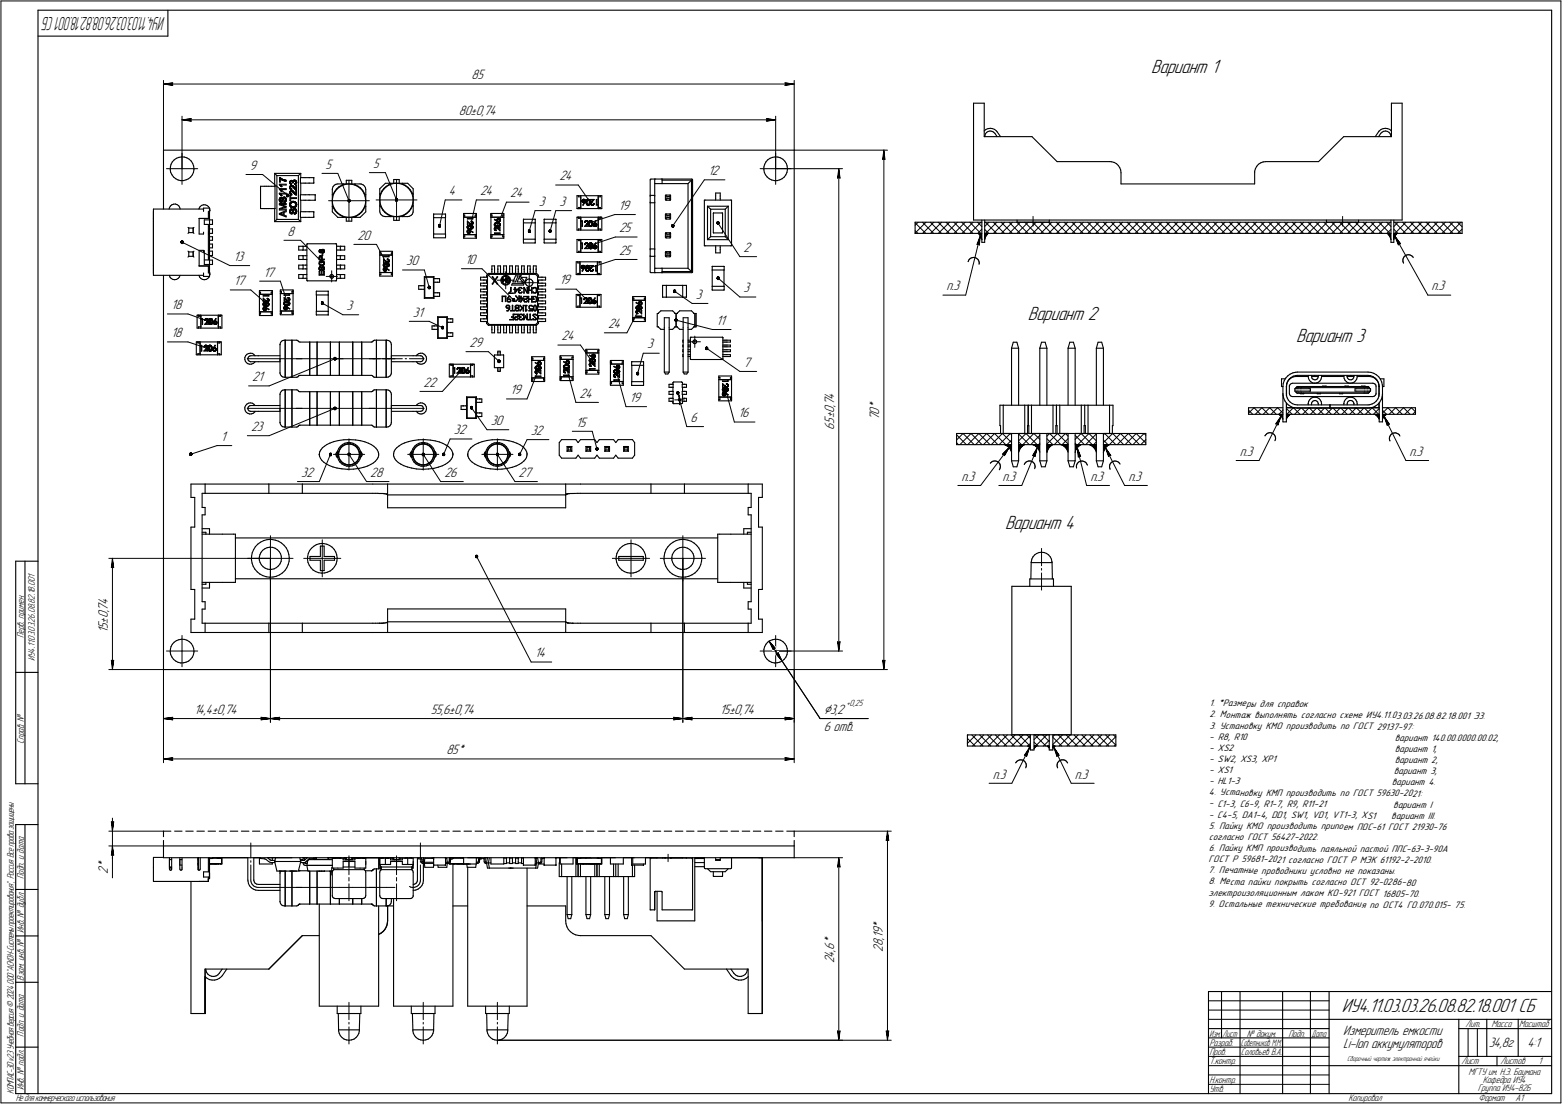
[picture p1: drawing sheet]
<svg xmlns="http://www.w3.org/2000/svg" width="842mm" height="595mm" viewBox="0 0 842 595" stroke-linecap="round" stroke-linejoin="round" font-family="sans-serif">
<defs><g id="words">
<g font-size="10.9">
<text x="621" y="39">Вариант 1</text>
<text x="554" y="172">Вариант 2</text>
<text x="699" y="185">Вариант 3</text>
<text x="542" y="285">Вариант 4</text>
<text x="723" y="546">ИУ4.11.03.03.26.08.82.18.001 СБ</text>
</g>
<text font-size="10.6" x="89" y="9" transform="rotate(180 89 9)">ИУ4.11.03.03.26.08.82.18.001 СБ</text>
<text font-size="8.5" x="444" y="385">Ç3,2</text>
<g font-size="7.8">
<text x="254" y="43">85</text>
<text x="247" y="62">80±0,74</text>
<text x="135" y="92">9</text>
<text x="176" y="91">5</text>
<text x="201" y="91">5</text>
<text x="382" y="94">12</text>
<text x="302" y="97">24</text>
<text x="242" y="105">4</text>
<text x="259" y="105">24</text>
<text x="275" y="106">24</text>
<text x="290" y="111">3</text>
<text x="302" y="111">3</text>
<text x="333" y="113">19</text>
<text x="334" y="125">25</text>
<text x="155" y="127">8</text>
<text x="193" y="129">20</text>
<text x="334" y="137">25</text>
<text x="401" y="136">2</text>
<text x="126" y="141">13</text>
<text x="219" y="143">30</text>
<text x="251" y="142">10</text>
<text x="142" y="149">17</text>
<text x="126" y="154">17</text>
<text x="302" y="153">19</text>
<text x="375" y="161">3</text>
<text x="401" y="158">3</text>
<text x="510" y="157">п.3</text>
<text x="772" y="157">п.3</text>
<text x="92" y="167">18</text>
<text x="187" y="167">3</text>
<text x="223" y="171">31</text>
<text x="328" y="177">24</text>
<text x="386" y="175">11</text>
<text x="92" y="182">18</text>
<text x="303" y="183">24</text>
<text x="253" y="187">29</text>
<text x="349" y="188">3</text>
<text x="401" y="198">7</text>
<text x="136" y="205">21</text>
<text x="228" y="208">22</text>
<text x="275" y="212">19</text>
<text x="312" y="214">24</text>
<text x="450" y="215" transform="rotate(-90 450 215)">4</text>
<text x="339" y="217">19</text>
<text x="450" y="220" transform="rotate(-90 450 220)">,</text>
<text x="450" y="219" transform="rotate(-90 450 219)">7</text>
<text x="474" y="220" transform="rotate(-90 474 220)">*</text>
<text x="372" y="227">6</text>
<text x="398" y="225">16</text>
<text x="450" y="226" transform="rotate(-90 450 226)">±</text>
<text x="450" y="223" transform="rotate(-90 450 223)">0</text>
<text x="474" y="227" transform="rotate(-90 474 227)">7</text>
<text x="474" y="223" transform="rotate(-90 474 223)">0</text>
<text x="135" y="232">23</text>
<text x="265" y="229">30</text>
<text x="311" y="230">15</text>
<text x="450" y="232" transform="rotate(-90 450 232)">6</text>
<text x="450" y="228" transform="rotate(-90 450 228)">5</text>
<text x="119" y="238">1</text>
<text x="245" y="234">32</text>
<text x="286" y="234">32</text>
<text x="668" y="246">п.3</text>
<text x="760" y="246">п.3</text>
<text x="162" y="257">32</text>
<text x="200" y="257">28</text>
<text x="240" y="257">26</text>
<text x="280" y="257">27</text>
<text x="518" y="259">п.3</text>
<text x="541" y="259">п.3</text>
<text x="588" y="259">п.3</text>
<text x="608" y="259">п.3</text>
<text x="58" y="329" transform="rotate(-90 58 329)">7</text>
<text x="58" y="326" transform="rotate(-90 58 326)">4</text>
<text x="58" y="333" transform="rotate(-90 58 333)">0</text>
<text x="58" y="330" transform="rotate(-90 58 330)">,</text>
<text x="58" y="341" transform="rotate(-90 58 341)">1</text>
<text x="58" y="339" transform="rotate(-90 58 339)">5</text>
<text x="58" y="336" transform="rotate(-90 58 336)">±</text>
<text x="288" y="354">14</text>
<text x="105" y="385">14,4±0,74</text>
<text x="232" y="385">55,6±0,74</text>
<text x="388" y="385">15±0,74</text>
<text x="444" y="394">6 отв.</text>
<text x="241" y="407">85*</text>
<text x="535" y="420">п.3</text>
<text x="580" y="420">п.3</text>
<text x="58" y="471" transform="rotate(-90 58 471)">2</text>
<text x="58" y="468" transform="rotate(-90 58 468)">*</text>
<text x="476" y="504" transform="rotate(-90 476 504)">9</text>
<text x="476" y="501" transform="rotate(-90 476 501)">*</text>
<text x="450" y="509" transform="rotate(-90 450 509)">*</text>
<text x="476" y="507" transform="rotate(-90 476 507)">,</text>
<text x="476" y="506" transform="rotate(-90 476 506)">1</text>
<text x="450" y="513" transform="rotate(-90 450 513)">,</text>
<text x="450" y="512" transform="rotate(-90 450 512)">6</text>
<text x="476" y="513" transform="rotate(-90 476 513)">2</text>
<text x="476" y="510" transform="rotate(-90 476 510)">8</text>
<text x="450" y="519" transform="rotate(-90 450 519)">2</text>
<text x="450" y="516" transform="rotate(-90 450 516)">4</text>
<text x="724" y="558">Измеритель емкости</text>
<text x="724" y="565">Li-Ion аккумуляторов</text>
<text x="803" y="565">34,8г</text>
<text x="823" y="565">4:1</text>
</g>
<g font-size="5.4">
<text x="13" y="344" transform="rotate(-90 13 344)">Перв. примен.</text>
<text x="19" y="356" transform="rotate(-90 19 356)">ИУ4.11.03.03.26.08.82.18.001</text>
<text x="652" y="381">1. *Размеры для справок</text>
<text x="652" y="387">2. Монтаж выполнять согласно схеме ИУ4.11.03.03.26.08.82.18.001 Э3.</text>
<text x="652" y="393">3. Установку КМО производить по ГОСТ 29137-97:</text>
<text x="13" y="401" transform="rotate(-90 13 401)">Справ. !</text>
<text x="652" y="399">- R8, R10</text>
<text x="752" y="399">вариант 140.00.0000.00.02,</text>
<text x="652" y="405">- XS2</text>
<text x="752" y="405">вариант 1,</text>
<text x="652" y="411">- SW2, XS3, XP1</text>
<text x="752" y="411">вариант 2,</text>
<text x="652" y="417">- XS1</text>
<text x="751" y="417">вариант 3,</text>
<text x="652" y="423">- HL1-3</text>
<text x="750" y="423">вариант 4.</text>
<text x="652" y="429">4. Установку КМП производить по ГОСТ 59630-2021:</text>
<text x="652" y="435">- C1-3, C6-9, R1-7, R9, R11-21</text>
<text x="751" y="435">вариант I</text>
<text x="652" y="441">- C4-5, DA1-4, DD1, SW1, VD1, VT1-3, XS1</text>
<text x="750" y="441">вариант III.</text>
<text x="652" y="447">5. Пайку КМО производить припоем ПОС-61 ГОСТ 21930-76</text>
<text x="652" y="453">согласно ГОСТ 56427-2022.</text>
<text x="652" y="459">6. Пайку КМП производить паяльной пастой ППС-63-3-90А</text>
<text x="652" y="465">ГОСТ Р 59681-2021 согласно ГОСТ Р МЭК 61192-2-2010.</text>
<text x="13" y="474" transform="rotate(-90 13 474)">Подп. и дата</text>
<text x="652" y="471">7. Печатные проводники условно не показаны.</text>
<text x="652" y="477">8. Места пайки покрыть согласно ОСТ 92-0286-80</text>
<text x="651" y="483">электроизоляционным лаком КО-921 ГОСТ 16805-70.</text>
<text x="651" y="489">9. Остальные технические требования по ОСТ4 ГО.070.015- 75.</text>
<text x="13" y="503" transform="rotate(-90 13 503)">Инв. ! дубл.</text>
<text x="13" y="529" transform="rotate(-90 13 529)">Взам. инв. !</text>
<text x="790" y="554">Лит.</text>
<text x="804" y="554">Масса</text>
<text x="819" y="554">Масштаб</text>
<text x="13" y="559" transform="rotate(-90 13 559)">Подп. и дата</text>
<text x="652" y="564">Разраб.</text>
<text x="672" y="559">! докум.</text>
<text x="695" y="559">Подп.</text>
<text x="652" y="569">Пров.</text>
<text x="669" y="569">Соловьев В.А.</text>
<text x="652" y="574">Т.контр.</text>
<text x="788" y="574">Лист</text>
<text x="809" y="574">Листов</text>
<text x="829" y="574">1</text>
<text x="792" y="579">МГТУ им. Н.Э. Баумана</text>
<text x="13" y="588" transform="rotate(-90 13 588)">Инв. ! подл.</text>
<text x="652" y="584">Н.контр.</text>
<text x="799" y="584">Кафедра ИУ4</text>
<text x="7" y="590" transform="rotate(-90 7 590)">КОМПАС-3Dv23Учебнаяверсия©2024ООО&quot;АСКОН-Системыпроектирования&quot;, Россия. Всеправазащищены.</text>
<text x="8" y="594">Недлякоммерческогоиспользования</text>
<text x="652" y="589">Утв.</text>
<text x="727" y="594">Копировал</text>
<text x="797" y="588">Группа ИУ4-82Б</text>
<text x="797" y="594">Формат</text>
<text x="817" y="594">A1</text>
</g>
<g font-size="5.3">
<text x="652" y="559">Изм.</text>
<text x="659" y="559">Лист</text>
<text x="669" y="564">Советников М.М.</text>
<text x="707" y="559">Дата</text>
</g>
<text font-size="5.1" x="456" y="381">+0,25</text>
<text font-size="4" x="726" y="572">Сборочный чертеж электронной ячейки</text>
</g></defs>
<g fill="#fff" stroke="#fff" stroke-width=".54">
<path d="M652 377h14zM652 377h27zM652 377h41zM652 377h54zM652 377h54zM652 377h54zM652 377h54zM652 377h54zM652 377h54zM652 378h54zM652 378h54zM652 378h54zM652 378h54zM652 378h54zM652 378h54zM652 378h54zM652 378h54zM652 378h54zM652 378h54zM652 378h54zM652 378h54zM652 379h54zM652 379h54zM652 379h54zM652 379h54zM652 379h54zM652 379h54zM652 379h54zM652 379h54zM652 379h54zM652 379h54zM652 379h54zM652 379h54zM652 380h54zM652 380h54zM652 380h54zM652 380h54zM652 380h54zM652 380h54zM652 380h54zM652 380h54zM652 380h54zM652 380h54zM652 380h54zM652 380h54zM652 381h54zM652 381h54zM652 381h54zM652 381h54zM652 381h54zM652 381h54zM652 381h54zM652 381h54zM652 381h54zM652 381h54zM652 381h54zM652 382h54zM652 382h54zM652 382h54zM652 382h54zM652 382h54zM666 382h40zM679 382h27zM693 382h13z"/>
<path d="M652 383h15zM652 383h30zM652 383h45zM652 383h60zM652 383h74zM652 383h89zM652 383h104zM652 383h119zM652 383h134zM652 384h149zM652 384h149zM652 384h149zM652 384h149zM652 384h149zM652 384h149zM652 384h149zM652 384h149zM652 384h149zM652 384h149zM652 384h149zM652 384h149zM652 385h149zM652 385h149zM652 385h149zM652 385h149zM652 385h149zM652 385h149zM652 385h149zM652 385h149zM652 385h149zM652 385h149zM652 385h149zM652 385h149zM652 386h149zM652 386h149zM652 386h149zM652 386h149zM652 386h149zM652 386h149zM652 386h149zM652 386h149zM652 386h149zM652 386h149zM652 386h149zM652 387h149zM652 387h149zM652 387h149zM652 387h149zM652 387h149zM652 387h149zM652 387h149zM652 387h149zM652 387h149zM652 387h149zM652 387h149zM652 387h149zM652 388h149zM652 388h149zM652 388h149zM652 388h149zM652 388h149zM667 388h134zM682 388h119zM697 388h104zM711 388h90zM726 388h75zM741 388h60zM756 388h45zM771 389h30zM786 389h15z"/>
<path d="M652 389h16zM652 389h32zM652 389h48zM652 389h64zM652 389h79zM652 389h95zM652 389h111zM652 389h111zM652 389h111zM652 390h111zM652 390h111zM652 390h111zM652 390h111zM652 390h111zM652 390h111zM652 390h111zM652 390h111zM652 390h111zM652 390h111zM652 390h111zM652 390h111zM652 391h111zM652 391h111zM652 391h111zM652 391h111zM652 391h111zM652 391h111zM652 391h111zM652 391h111zM652 391h111zM652 391h111zM652 391h111zM652 391h111zM652 392h111zM652 392h111zM652 392h111zM652 392h111zM652 392h111zM652 392h111zM652 392h111zM652 392h111zM652 392h111zM652 392h111zM652 392h111zM652 393h111zM652 393h111zM652 393h111zM652 393h111zM652 393h111zM652 393h111zM652 393h111zM652 393h111zM652 393h111zM652 393h111zM652 393h111zM652 393h111zM652 394h111zM652 394h111zM652 394h111zM652 394h111zM652 394h111zM668 394h95zM684 394h79zM700 394h63zM716 394h47zM731 394h32zM747 394h16z"/>
<path d="M652 395h16zM652 395h31zM652 395h47zM652 395h62zM652 395h78zM652 395h93zM652 395h109zM652 395h125zM652 395h140zM652 396h156zM652 396h156zM652 396h156zM652 396h156zM652 396h156zM652 396h156zM652 396h156zM652 396h156zM652 396h156zM652 396h156zM652 396h156zM652 396h156zM652 397h156zM652 397h156zM652 397h156zM652 397h156zM652 397h156zM652 397h156zM652 397h156zM652 397h156zM652 397h156zM652 397h156zM652 397h156zM652 398h156zM652 398h156zM652 398h156zM652 398h156zM652 398h156zM652 398h156zM652 398h156zM652 398h156zM652 398h156zM652 398h156zM652 398h156zM652 398h156zM652 399h156zM652 399h156zM652 399h156zM652 399h156zM652 399h156zM652 399h156zM652 399h156zM652 399h156zM652 399h156zM652 399h156zM652 399h156zM652 399h156zM652 400h156zM652 400h156zM652 400h156zM652 400h156zM652 400h156zM668 400h140zM683 400h125zM699 400h109zM714 400h94zM730 400h78zM745 400h63zM761 400h47zM777 401h31zM792 401h16z"/>
<path d="M652 401h14zM652 401h27zM652 401h41zM652 401h54zM652 401h68zM652 401h82zM652 401h95zM652 401h109zM652 401h122zM652 401h122zM652 402h122zM652 402h122zM652 402h122zM652 402h122zM652 402h122zM652 402h122zM652 402h122zM652 402h122zM652 402h122zM652 402h122zM652 402h122zM652 403h122zM652 403h122zM652 403h122zM652 403h122zM652 403h122zM652 403h122zM652 403h122zM652 403h122zM652 403h122zM652 403h122zM652 403h122zM652 403h122zM652 404h122zM652 404h122zM652 404h122zM652 404h122zM652 404h122zM652 404h122zM652 404h122zM652 404h122zM652 404h122zM652 404h122zM652 404h122zM652 404h122zM652 405h122zM652 405h122zM652 405h122zM652 405h122zM652 405h122zM652 405h122zM652 405h122zM652 405h122zM652 405h122zM652 405h122zM652 405h122zM652 405h122zM652 406h122zM652 406h122zM652 406h122zM652 406h122zM666 406h108zM679 406h95zM693 406h81zM706 406h68zM720 406h54zM734 406h40zM747 406h27zM761 406h13z"/>
<path d="M652 407h14zM652 407h27zM652 407h41zM652 407h55zM652 407h68zM652 407h82zM652 407h96zM652 407h109zM652 407h123zM652 408h123zM652 408h123zM652 408h123zM652 408h123zM652 408h123zM652 408h123zM652 408h123zM652 408h123zM652 408h123zM652 408h123zM652 408h123zM652 408h123zM652 409h123zM652 409h123zM652 409h123zM652 409h123zM652 409h123zM652 409h123zM652 409h123zM652 409h123zM652 409h123zM652 409h123zM652 409h123zM652 409h123zM652 410h123zM652 410h123zM652 410h123zM652 410h123zM652 410h123zM652 410h123zM652 410h123zM652 410h123zM652 410h123zM652 410h123zM652 410h123zM652 410h123zM652 411h123zM652 411h123zM652 411h123zM652 411h123zM652 411h123zM652 411h123zM652 411h123zM652 411h123zM652 411h123zM652 411h123zM652 411h123zM652 411h123zM652 412h123zM652 412h123zM652 412h123zM652 412h123zM666 412h109zM679 412h96zM693 412h82zM707 412h68zM720 412h55zM734 412h41zM748 412h27zM761 412h14z"/>
<path d="M652 413h15zM652 413h31zM652 413h46zM652 413h61zM652 413h77zM652 413h92zM652 413h107zM652 413h123zM652 413h123zM652 414h123zM652 414h123zM652 414h123zM652 414h123zM652 414h123zM652 414h123zM652 414h123zM652 414h123zM652 414h123zM652 414h123zM652 414h123zM652 414h123zM652 415h123zM652 415h123zM652 415h123zM652 415h123zM652 415h123zM652 415h123zM652 415h123zM652 415h123zM652 415h123zM652 415h123zM652 415h123zM652 415h123zM652 416h123zM652 416h123zM652 416h123zM652 416h123zM652 416h123zM652 416h123zM652 416h123zM652 416h123zM652 416h123zM652 416h123zM652 416h123zM652 416h123zM652 417h123zM652 417h123zM652 417h123zM652 417h123zM652 417h123zM652 417h123zM652 417h123zM652 417h123zM652 417h123zM652 417h123zM652 417h123zM652 417h123zM652 418h123zM652 418h123zM652 418h123zM652 418h123zM665 418h110zM679 418h96zM693 418h82zM706 418h69zM720 418h55zM734 418h41zM747 418h28zM761 419h14z"/>
<path d="M652 419h15zM652 419h30zM652 419h46zM652 419h61zM652 419h76zM652 419h91zM652 419h107zM652 419h122zM652 419h122zM652 420h122zM652 420h122zM652 420h122zM652 420h122zM652 420h122zM652 420h122zM652 420h122zM652 420h122zM652 420h122zM652 420h122zM652 420h122zM652 420h122zM652 421h122zM652 421h122zM652 421h122zM652 421h122zM652 421h122zM652 421h122zM652 421h122zM652 421h122zM652 421h122zM652 421h122zM652 421h122zM652 421h122zM652 422h122zM652 422h122zM652 422h122zM652 422h122zM652 422h122zM652 422h122zM652 422h122zM652 422h122zM652 422h122zM652 422h122zM652 422h122zM652 422h122zM652 423h122zM652 423h122zM652 423h122zM652 423h122zM652 423h122zM652 423h122zM652 423h122zM652 423h122zM652 423h122zM652 423h122zM652 423h122zM652 424h122zM652 424h122zM652 424h122zM652 424h122zM652 424h122zM667 424h107zM682 424h92zM698 424h76zM713 424h61zM728 424h46zM743 424h31zM759 424h15z"/>
<path d="M652 425h14zM652 425h29zM652 425h43zM652 425h58zM652 425h72zM652 425h87zM652 425h101zM652 425h116zM652 425h116zM652 426h116zM652 426h116zM652 426h116zM652 426h116zM652 426h116zM652 426h116zM652 426h116zM652 426h116zM652 426h116zM652 426h116zM652 426h116zM652 426h116zM652 427h116zM652 427h116zM652 427h116zM652 427h116zM652 427h116zM652 427h116zM652 427h116zM652 427h116zM652 427h116zM652 427h116zM652 427h116zM652 427h116zM652 428h116zM652 428h116zM652 428h116zM652 428h116zM652 428h116zM652 428h116zM652 428h116zM652 428h116zM652 428h116zM652 428h116zM652 428h116zM652 428h116zM652 429h116zM652 429h116zM652 429h116zM652 429h116zM652 429h116zM652 429h116zM652 429h116zM652 429h116zM652 429h116zM652 429h116zM652 429h116zM652 430h116zM652 430h116zM652 430h116zM652 430h116zM652 430h116zM666 430h102zM681 430h87zM695 430h73zM710 430h58zM724 430h44zM739 430h29zM753 430h15z"/>
<path d="M652 431h15zM652 431h30zM652 431h45zM652 431h60zM652 431h76zM652 431h91zM652 431h106zM652 431h121zM652 431h121zM652 432h121zM652 432h121zM652 432h121zM652 432h121zM652 432h121zM652 432h121zM652 432h121zM652 432h121zM652 432h121zM652 432h121zM652 432h121zM652 432h121zM652 433h121zM652 433h121zM652 433h121zM652 433h121zM652 433h121zM652 433h121zM652 433h121zM652 433h121zM652 433h121zM652 433h121zM652 433h121zM652 433h121zM652 434h121zM652 434h121zM652 434h121zM652 434h121zM652 434h121zM652 434h121zM652 434h121zM652 434h121zM652 434h121zM652 434h121zM652 434h121zM652 435h121zM652 435h121zM652 435h121zM652 435h121zM652 435h121zM652 435h121zM652 435h121zM652 435h121zM652 435h121zM652 435h121zM652 435h121zM652 435h121zM652 436h121zM652 436h121zM652 436h121zM652 436h121zM652 436h121zM667 436h106zM682 436h91zM697 436h76zM712 436h61zM728 436h45zM743 436h30zM758 436h15z"/>
<path d="M652 437h16zM652 437h31zM652 437h47zM652 437h63zM652 437h78zM652 437h94zM652 437h110zM652 437h125zM652 437h125zM652 438h125zM652 438h125zM652 438h125zM652 438h125zM652 438h125zM652 438h125zM652 438h125zM652 438h125zM652 438h125zM652 438h125zM652 438h125zM652 438h125zM652 439h125zM652 439h125zM652 439h125zM652 439h125zM652 439h125zM652 439h125zM652 439h125zM652 439h125zM652 439h125zM652 439h125zM652 439h125zM652 440h125zM652 440h125zM652 440h125zM652 440h125zM652 440h125zM652 440h125zM652 440h125zM652 440h125zM652 440h125zM652 440h125zM652 440h125zM652 440h125zM652 441h125zM652 441h125zM652 441h125zM652 441h125zM652 441h125zM652 441h125zM652 441h125zM652 441h125zM652 441h125zM652 441h125zM652 441h125zM652 441h125zM652 442h125zM652 442h125zM652 442h125zM652 442h125zM652 442h125zM667 442h110zM683 442h94zM699 442h78zM715 442h62zM730 442h47zM746 442h31zM762 442h15z"/>
<path d="M652 443h16zM652 443h33zM652 443h49zM652 443h65zM652 443h82zM652 443h98zM652 443h115zM652 443h131zM652 443h131zM652 444h131zM652 444h131zM652 444h131zM652 444h131zM652 444h131zM652 444h131zM652 444h131zM652 444h131zM652 444h131zM652 444h131zM652 444h131zM652 444h131zM652 445h131zM652 445h131zM652 445h131zM652 445h131zM652 445h131zM652 445h131zM652 445h131zM652 445h131zM652 445h131zM652 445h131zM652 445h131zM652 446h131zM652 446h131zM652 446h131zM652 446h131zM652 446h131zM652 446h131zM652 446h131zM652 446h131zM652 446h131zM652 446h131zM652 446h131zM652 446h131zM652 447h131zM652 447h131zM652 447h131zM652 447h131zM652 447h131zM652 447h131zM652 447h131zM652 447h131zM652 447h131zM652 447h131zM652 447h131zM652 447h131zM652 448h131zM652 448h131zM652 448h131zM652 448h131zM652 448h131zM668 448h115zM685 448h98zM701 448h82zM717 448h66zM734 448h49zM750 448h33zM767 448h16z"/>
<path d="M652 449h14zM652 449h29zM652 449h44zM652 449h59zM652 449h59zM652 449h59zM652 449h59zM652 449h59zM652 449h59zM652 449h59zM652 450h59zM652 450h59zM652 450h59zM652 450h59zM652 450h59zM652 450h59zM652 450h59zM652 450h59zM652 450h59zM652 450h59zM652 450h59zM652 451h59zM652 451h59zM652 451h59zM652 451h59zM652 451h59zM652 451h59zM652 451h59zM652 451h59zM652 451h59zM652 451h59zM652 451h59zM652 451h59zM652 452h59zM652 452h59zM652 452h59zM652 452h59zM652 452h59zM652 452h59zM652 452h59zM652 452h59zM652 452h59zM652 452h59zM652 452h59zM652 452h59zM652 453h59zM652 453h59zM652 453h59zM652 453h59zM652 453h59zM652 453h59zM652 453h59zM652 453h59zM652 453h59zM652 453h59zM652 453h59zM652 453h59zM652 454h59zM652 454h59zM652 454h59zM652 454h59zM666 454h45zM681 454h30zM696 454h15z"/>
<path d="M652 455h14zM652 455h29zM652 455h44zM652 455h58zM652 455h73zM652 455h88zM652 455h103zM652 455h117zM652 455h132zM652 456h132zM652 456h132zM652 456h132zM652 456h132zM652 456h132zM652 456h132zM652 456h132zM652 456h132zM652 456h132zM652 456h132zM652 456h132zM652 456h132zM652 457h132zM652 457h132zM652 457h132zM652 457h132zM652 457h132zM652 457h132zM652 457h132zM652 457h132zM652 457h132zM652 457h132zM652 457h132zM652 457h132zM652 458h132zM652 458h132zM652 458h132zM652 458h132zM652 458h132zM652 458h132zM652 458h132zM652 458h132zM652 458h132zM652 458h132zM652 458h132zM652 458h132zM652 459h132zM652 459h132zM652 459h132zM652 459h132zM652 459h132zM652 459h132zM652 459h132zM652 459h132zM652 459h132zM652 459h132zM652 459h132zM652 459h132zM652 460h132zM652 460h132zM652 460h132zM652 460h132zM666 460h118zM681 460h103zM696 460h88zM710 460h74zM725 460h59zM740 460h44zM755 460h29zM769 461h15z"/>
<path d="M652 461h15zM652 461h30zM652 461h45zM652 461h60zM652 461h75zM652 461h90zM652 461h105zM652 461h120zM652 461h120zM652 462h120zM652 462h120zM652 462h120zM652 462h120zM652 462h120zM652 462h120zM652 462h120zM652 462h120zM652 462h120zM652 462h120zM652 462h120zM652 462h120zM652 463h120zM652 463h120zM652 463h120zM652 463h120zM652 463h120zM652 463h120zM652 463h120zM652 463h120zM652 463h120zM652 463h120zM652 463h120zM652 463h120zM652 464h120zM652 464h120zM652 464h120zM652 464h120zM652 464h120zM652 464h120zM652 464h120zM652 464h120zM652 464h120zM652 464h120zM652 464h120zM652 464h120zM652 465h120zM652 465h120zM652 465h120zM652 465h120zM652 465h120zM652 465h120zM652 465h120zM652 465h120zM652 465h120zM652 465h120zM652 465h120zM652 465h120zM652 466h120zM652 466h120zM652 466h120zM652 466h120zM667 466h105zM682 466h90zM697 466h75zM712 466h60zM727 466h45zM742 466h30zM757 466h15z"/>
<path d="M652 467h14zM652 467h28zM652 467h43zM652 467h57zM652 467h72zM652 467h86zM652 467h100zM652 467h100zM652 467h100zM652 468h100zM652 468h100zM652 468h100zM652 468h100zM652 468h100zM652 468h100zM652 468h100zM652 468h100zM652 468h100zM652 468h100zM652 468h100zM652 468h100zM652 469h100zM652 469h100zM652 469h100zM652 469h100zM652 469h100zM652 469h100zM652 469h100zM652 469h100zM652 469h100zM652 469h100zM652 469h100zM652 469h100zM652 470h100zM652 470h100zM652 470h100zM652 470h100zM652 470h100zM652 470h100zM652 470h100zM652 470h100zM652 470h100zM652 470h100zM652 470h100zM652 470h100zM652 471h100zM652 471h100zM652 471h100zM652 471h100zM652 471h100zM652 471h100zM652 471h100zM652 471h100zM652 471h100zM652 471h100zM652 471h100zM652 472h100zM652 472h100zM652 472h100zM652 472h100zM652 472h100zM666 472h86zM680 472h72zM695 472h57zM709 472h43zM723 472h29zM738 472h14z"/>
<path d="M652 473h14zM652 473h28zM652 473h43zM652 473h57zM652 473h71zM652 473h86zM652 473h100zM652 473h114zM652 473h114zM652 474h114zM652 474h114zM652 474h114zM652 474h114zM652 474h114zM652 474h114zM652 474h114zM652 474h114zM652 474h114zM652 474h114zM652 474h114zM652 474h114zM652 475h114zM652 475h114zM652 475h114zM652 475h114zM652 475h114zM652 475h114zM652 475h114zM652 475h114zM652 475h114zM652 475h114zM652 475h114zM652 475h114zM652 476h114zM652 476h114zM652 476h114zM652 476h114zM652 476h114zM652 476h114zM652 476h114zM652 476h114zM652 476h114zM652 476h114zM652 476h114zM652 477h114zM652 477h114zM652 477h114zM652 477h114zM652 477h114zM652 477h114zM652 477h114zM652 477h114zM652 477h114zM652 477h114zM652 477h114zM652 477h114zM652 478h114zM652 478h114zM652 478h114zM652 478h114zM652 478h114zM666 478h100zM680 478h86zM695 478h71zM709 478h57zM723 478h43zM738 478h28zM752 478h14z"/>
<path d="M652 479h16zM652 479h32zM652 479h48zM652 479h65zM652 479h81zM652 479h97zM652 479h113zM652 479h113zM652 479h113zM652 480h113zM652 480h113zM652 480h113zM652 480h113zM652 480h113zM652 480h113zM652 480h113zM652 480h113zM652 480h113zM652 480h113zM652 480h113zM652 480h113zM652 481h113zM652 481h113zM652 481h113zM652 481h113zM652 481h113zM652 481h113zM652 481h113zM652 481h113zM652 481h113zM652 481h113zM652 481h113zM652 481h113zM652 482h113zM652 482h113zM652 482h113zM652 482h113zM652 482h113zM652 482h113zM652 482h113zM652 482h113zM652 482h113zM652 482h113zM652 482h113zM652 483h113zM652 483h113zM652 483h113zM652 483h113zM652 483h113zM652 483h113zM652 483h113zM652 483h113zM652 483h113zM652 483h113zM652 483h113zM652 483h113zM652 484h113zM652 484h113zM652 484h113zM652 484h113zM651 484h114zM668 484h97zM684 484h81zM700 484h65zM717 484h48zM733 484h32zM749 484h16z"/>
<path d="M651 485h16zM651 485h31zM651 485h47zM651 485h62zM651 485h77zM651 485h93zM651 485h108zM651 485h124zM651 485h139zM651 486h139zM651 486h139zM651 486h139zM651 486h139zM651 486h139zM651 486h139zM651 486h139zM651 486h139zM651 486h139zM651 486h139zM651 486h139zM651 486h139zM651 487h139zM651 487h139zM651 487h139zM651 487h139zM651 487h139zM651 487h139zM651 487h139zM651 487h139zM651 487h139zM651 487h139zM651 487h139zM651 488h139zM651 488h139zM651 488h139zM651 488h139zM651 488h139zM651 488h139zM651 488h139zM651 488h139zM651 488h139zM651 488h139zM651 488h139zM651 488h139zM651 489h139zM651 489h139zM651 489h139zM651 489h139zM651 489h139zM651 489h139zM651 489h139zM651 489h139zM651 489h139zM651 489h139zM651 489h139zM651 489h139zM651 490h139zM651 490h139zM651 490h139zM651 490h139zM651 490h139zM667 490h123zM682 490h108zM698 490h92zM713 490h77zM728 490h62zM744 490h46zM759 490h31zM775 491h15z"/>
<path d="M621 31h38zM621 32h38zM621 32h38zM621 32h38zM621 32h38zM621 32h38zM621 32h38zM621 32h38zM621 32h38zM621 32h38zM621 32h38zM621 32h38zM621 33h38zM621 33h38zM621 33h38zM621 33h38zM621 33h38zM621 33h38zM621 33h38zM621 33h38zM621 33h38zM621 33h38zM621 33h38zM621 33h38zM621 34h38zM621 34h38zM621 34h38zM621 34h38zM621 34h38zM621 34h38zM621 34h38zM621 34h38zM621 34h38zM621 34h38zM621 34h38zM621 34h38zM621 35h38zM621 35h38zM621 35h38zM621 35h38zM621 35h38zM621 35h38zM621 35h38zM621 35h38zM621 35h38zM621 35h38zM621 35h38zM621 35h38zM621 36h38zM621 36h38zM621 36h38zM621 36h38zM621 36h38zM621 36h38zM621 36h38zM621 36h38zM621 36h38zM621 36h38zM621 36h38zM621 36h38zM621 37h38zM621 37h38zM621 37h38zM621 37h38zM621 37h38zM621 37h38zM621 37h38zM621 37h38zM621 37h38zM621 37h38zM621 37h38zM621 38h38zM621 38h38zM621 38h38zM621 38h38zM621 38h38zM621 38h38zM621 38h38zM621 38h38zM621 38h38zM621 38h38zM621 38h38zM621 38h38zM621 39h38zM621 39h38zM621 39h38zM621 39h38zM621 39h38zM621 39h38zM621 39h38zM621 39h38zM621 39h38zM621 39h38zM621 39h38zM621 39h38zM621 40h38zM621 40h38zM621 40h38zM621 40h38zM621 40h38zM621 40h38zM621 40h38zM621 40h38zM621 40h38zM621 40h38zM621 40h38zM621 40h38zM621 41h38zM621 41h38zM621 41h38zM621 41h38zM621 41h38zM621 41h38zM621 41h38zM621 41h38zM621 41h38zM621 41h38zM621 41h38z"/>
<path d="M510 151h9zM510 151h9zM510 151h9zM510 151h9zM510 151h9zM510 151h9zM510 151h9zM510 152h9zM510 152h9zM510 152h9zM510 152h9zM510 152h9zM510 152h9zM510 152h9zM510 152h9zM510 152h9zM510 152h9zM510 152h9zM510 152h9zM510 153h9zM510 153h9zM510 153h9zM510 153h9zM510 153h9zM510 153h9zM510 153h9zM510 153h9zM510 153h9zM510 153h9zM510 153h9zM510 154h9zM510 154h9zM510 154h9zM510 154h9zM510 154h9zM510 154h9zM510 154h9zM510 154h9zM510 154h9zM510 154h9zM510 154h9zM510 154h9zM510 155h9zM510 155h9zM510 155h9zM510 155h9zM510 155h9zM510 155h9zM510 155h9zM510 155h9zM510 155h9zM510 155h9zM510 155h9zM510 155h9zM510 156h9zM510 156h9zM510 156h9zM510 156h9zM510 156h9zM510 156h9zM510 156h9zM510 156h9zM510 156h9zM510 156h9zM510 156h9zM510 156h9zM510 157h9zM510 157h9zM510 157h9zM510 157h9zM510 157h9zM510 157h9zM510 157h9zM510 157h9zM510 157h9zM510 157h9zM510 157h9zM510 157h9zM510 158h9zM510 158h9zM510 158h9zM510 158h9zM510 158h9zM510 158h9z"/>
<path d="M528 128h1zM528 128h1zM528 128h1zM528 128h1zM528 128h1zM528 128h1zM528 128h1zM528 128h1zM528 128h1zM528 128h1zM528 128h1zM527 129h2zM527 129h2zM527 129h2zM527 129h2zM527 129h2zM527 129h2zM527 129h2zM527 129h2zM527 129h2zM527 129h2zM527 129h2zM527 129h2zM527 130h2zM527 130h2zM527 130h2zM527 130h2zM527 130h2zM527 130h2zM527 130h2zM527 130h2zM527 130h2zM527 130h2zM527 130h2zM527 130h2zM527 131h2zM527 131h2zM527 131h2zM527 131h2zM527 131h2zM527 131h2zM526 131h3zM526 131h3zM526 131h3zM526 131h3zM526 131h3zM526 131h3zM526 132h3zM526 132h3zM526 132h3zM526 132h3zM526 132h3zM526 132h2zM526 132h2zM526 132h2zM527 132h1zM527 132h1zM527 132h1z"/>
<path d="M772 151h8zM772 151h8zM772 151h8zM772 151h8zM772 151h8zM772 151h8zM772 151h8zM772 152h8zM772 152h8zM772 152h8zM772 152h8zM772 152h8zM772 152h8zM772 152h8zM772 152h8zM772 152h8zM772 152h8zM772 152h8zM772 152h8zM772 153h8zM772 153h8zM772 153h8zM772 153h8zM772 153h8zM772 153h8zM772 153h8zM772 153h8zM772 153h8zM772 153h8zM772 153h8zM772 154h8zM772 154h8zM772 154h8zM772 154h8zM772 154h8zM772 154h8zM772 154h8zM772 154h8zM772 154h8zM772 154h8zM772 154h8zM772 154h8zM772 155h8zM772 155h8zM772 155h8zM772 155h8zM772 155h8zM772 155h8zM772 155h8zM772 155h8zM772 155h8zM772 155h8zM772 155h8zM772 155h8zM772 156h8zM772 156h8zM772 156h8zM772 156h8zM772 156h8zM772 156h8zM772 156h8zM772 156h8zM772 156h8zM772 156h8zM772 156h8zM772 156h8zM772 157h8zM772 157h8zM772 157h8zM772 157h8zM772 157h8zM772 157h8zM772 157h8zM772 157h8zM772 157h8zM772 157h8zM772 157h8zM772 157h8zM772 158h8zM772 158h8zM772 158h8zM772 158h8zM772 158h8zM772 158h8z"/>
<path d="M752 128h1zM752 128h1zM752 128h1zM752 128h1zM752 128h1zM752 128h1zM752 128h1zM752 128h1zM752 128h1zM752 128h1zM752 129h2zM752 129h2zM752 129h2zM752 129h2zM752 129h2zM752 129h2zM752 129h2zM752 129h2zM752 129h2zM752 129h2zM752 129h2zM752 129h2zM752 130h2zM752 130h2zM752 130h2zM753 130h1zM753 130h2zM753 130h2zM753 130h2zM753 130h2zM753 130h2zM753 130h2zM753 130h2zM753 130h2zM753 131h2zM753 131h2zM753 131h2zM753 131h2zM753 131h2zM753 131h2zM753 131h2zM753 131h2zM753 131h3zM753 131h3zM753 131h3zM753 131h3zM753 132h3zM753 132h3zM753 132h2zM753 132h2zM753 132h2zM753 132h2zM753 132h2zM753 132h2zM753 132h2z"/>
<path d="M554 164h40zM554 165h40zM554 165h40zM554 165h40zM554 165h40zM554 165h40zM554 165h40zM554 165h40zM554 165h40zM554 165h40zM554 165h40zM554 165h40zM554 165h40zM554 166h40zM554 166h40zM554 166h40zM554 166h40zM554 166h40zM554 166h40zM554 166h40zM554 166h40zM554 166h40zM554 166h40zM554 166h40zM554 166h40zM554 167h40zM554 167h40zM554 167h40zM554 167h40zM554 167h40zM554 167h40zM554 167h40zM554 167h40zM554 167h40zM554 167h40zM554 167h40zM554 167h40zM554 168h40zM554 168h40zM554 168h40zM554 168h40zM554 168h40zM554 168h40zM554 168h40zM554 168h40zM554 168h40zM554 168h40zM554 168h40zM554 168h40zM554 169h40zM554 169h40zM554 169h40zM554 169h40zM554 169h40zM554 169h40zM554 169h40zM554 169h40zM554 169h40zM554 169h40zM554 169h40zM554 170h40zM554 170h40zM554 170h40zM554 170h40zM554 170h40zM554 170h40zM554 170h40zM554 170h40zM554 170h40zM554 170h40zM554 170h40zM554 170h40zM554 171h40zM554 171h40zM554 171h40zM554 171h40zM554 171h40zM554 171h40zM554 171h40zM554 171h40zM554 171h40zM554 171h40zM554 171h40zM554 171h40zM554 172h40zM554 172h40zM554 172h40zM554 172h40zM554 172h40zM554 172h40zM554 172h40zM554 172h40zM554 172h40zM554 172h40zM554 172h40zM554 172h40zM554 173h40zM554 173h40zM554 173h40zM554 173h40zM554 173h40zM554 173h40zM554 173h40zM554 173h40zM554 173h40zM554 173h40zM554 173h40zM554 173h40zM554 174h40zM554 174h40zM554 174h40zM554 174h40zM554 174h40zM554 174h40zM554 174h40zM554 174h40zM554 174h40zM554 174h40z"/>
<path d="M518 254h9zM518 254h9zM518 254h9zM518 254h9zM518 254h9zM518 254h9zM518 254h9zM518 254h9zM518 254h9zM518 254h9zM518 254h9zM518 255h9zM518 255h9zM518 255h9zM518 255h9zM518 255h9zM518 255h9zM518 255h9zM518 255h9zM518 255h9zM518 255h9zM518 255h9zM518 255h9zM518 256h9zM518 256h9zM518 256h9zM518 256h9zM518 256h9zM518 256h9zM518 256h9zM518 256h9zM518 256h9zM518 256h9zM518 256h9zM518 256h9zM518 257h9zM518 257h9zM518 257h9zM518 257h9zM518 257h9zM518 257h9zM518 257h9zM518 257h9zM518 257h9zM518 257h9zM518 257h9zM518 257h9zM518 258h9zM518 258h9zM518 258h9zM518 258h9zM518 258h9zM518 258h9zM518 258h9zM518 258h9zM518 258h9zM518 258h9zM518 258h9zM518 258h9zM518 259h9zM518 259h9zM518 259h9zM518 259h9zM518 259h9zM518 259h9zM518 259h9zM518 259h9zM518 259h9zM518 259h9zM518 259h9zM518 260h9zM518 260h9zM518 260h9zM518 260h9zM518 260h9zM518 260h9zM518 260h9zM518 260h9zM518 260h9zM518 260h9zM518 260h9zM518 260h9zM518 261h9zM518 261h9z"/>
<path d="M543 242h1zM543 242h1zM543 242h1zM543 242h1zM543 242h1zM543 242h1zM542 242h2zM542 242h2zM542 242h2zM542 242h2zM542 242h2zM542 243h2zM542 243h2zM542 243h2zM542 243h2zM542 243h2zM542 243h2zM542 243h2zM541 243h2zM541 243h2zM541 243h2zM541 243h2zM541 244h2zM541 244h2zM541 244h2zM541 244h2zM541 244h2zM541 244h2zM541 244h2zM541 244h2zM540 244h3zM540 244h3zM540 244h3zM540 244h3zM540 245h3zM540 245h3zM540 245h3zM540 245h3zM540 245h3zM540 245h2zM540 245h2zM540 245h2zM540 245h2zM540 245h2zM540 245h2zM540 245h2zM541 246h1zM541 246h1zM541 246h1zM541 246h1zM541 246h1zM541 246h1zM541 246h1zM541 246h1z"/>
<path d="M541 254h8zM541 254h8zM541 254h8zM541 254h8zM541 254h8zM541 254h8zM541 254h8zM541 254h8zM541 254h8zM541 254h8zM541 254h8zM541 255h8zM541 255h8zM541 255h8zM541 255h8zM541 255h8zM541 255h8zM541 255h8zM541 255h8zM541 255h8zM541 255h8zM541 255h8zM541 255h8zM541 256h8zM541 256h8zM541 256h8zM541 256h8zM541 256h8zM541 256h8zM541 256h8zM541 256h8zM541 256h8zM541 256h8zM541 256h8zM541 256h8zM541 257h8zM541 257h8zM541 257h8zM541 257h8zM541 257h8zM541 257h8zM541 257h8zM541 257h8zM541 257h8zM541 257h8zM541 257h8zM541 257h8zM541 258h8zM541 258h8zM541 258h8zM541 258h8zM541 258h8zM541 258h8zM541 258h8zM541 258h8zM541 258h8zM541 258h8zM541 258h8zM541 258h8zM541 259h8zM541 259h8zM541 259h8zM541 259h8zM541 259h8zM541 259h8zM541 259h8zM541 259h8zM541 259h8zM541 259h8zM541 259h8zM541 260h8zM541 260h8zM541 260h8zM541 260h8zM541 260h8zM541 260h8zM541 260h8zM541 260h8zM541 260h8zM541 260h8zM541 260h8zM541 260h8zM541 261h8zM541 261h8z"/>
<path d="M558 242h1zM558 242h1zM558 242h1zM558 242h1zM558 242h1zM558 242h1zM558 243h1zM558 243h1zM558 243h1zM558 243h1zM558 243h1zM558 243h1zM558 243h1zM558 243h1zM558 243h1zM558 243h1zM557 243h2zM557 244h2zM557 244h2zM557 244h2zM557 244h2zM557 244h2zM557 244h2zM557 244h2zM557 244h2zM557 244h2zM557 244h2zM557 244h2zM557 244h2zM557 245h2zM557 245h2zM557 245h2zM557 245h2zM557 245h2zM557 245h2zM557 245h2zM557 245h2zM556 245h3zM556 245h3zM556 245h3zM556 245h3zM556 246h3zM556 246h3zM556 246h3zM556 246h3zM556 246h3zM556 246h3zM556 246h3zM557 246h2zM557 246h1zM557 246h1zM557 246h1zM557 246h1z"/>
<path d="M588 254h8zM588 254h8zM588 254h8zM588 254h8zM588 254h8zM588 254h8zM588 254h8zM588 254h8zM588 254h8zM588 254h8zM588 254h8zM588 255h8zM588 255h8zM588 255h8zM588 255h8zM588 255h8zM588 255h8zM588 255h8zM588 255h8zM588 255h8zM588 255h8zM588 255h8zM588 255h8zM588 256h8zM588 256h8zM588 256h8zM588 256h8zM588 256h8zM588 256h8zM588 256h8zM588 256h8zM588 256h8zM588 256h8zM588 256h8zM588 256h8zM588 257h8zM588 257h8zM588 257h8zM588 257h8zM588 257h8zM588 257h8zM588 257h8zM588 257h8zM588 257h8zM588 257h8zM588 257h8zM588 257h8zM588 258h8zM588 258h8zM588 258h8zM588 258h8zM588 258h8zM588 258h8zM588 258h8zM588 258h8zM588 258h8zM588 258h8zM588 258h8zM588 258h8zM588 259h8zM588 259h8zM588 259h8zM588 259h8zM588 259h8zM588 259h8zM588 259h8zM588 259h8zM588 259h8zM588 259h8zM588 259h8zM588 260h8zM588 260h8zM588 260h8zM588 260h8zM588 260h8zM588 260h8zM588 260h8zM588 260h8zM588 260h8zM588 260h8zM588 260h8zM588 260h8zM588 261h8zM588 261h8z"/>
<path d="M581 242h1zM581 242h1zM581 243h1zM581 243h1zM581 243h1zM581 243h1zM581 243h1zM581 243h1zM581 243h1zM581 243h1zM581 243h1zM580 243h2zM581 243h1zM581 244h1zM581 244h1zM581 244h1zM581 244h1zM581 244h1zM581 244h1zM581 244h1zM581 244h1zM581 244h1zM581 244h2zM581 244h2zM581 244h2zM581 245h2zM581 245h2zM581 245h2zM581 245h2zM581 245h2zM581 245h2zM581 245h2zM581 245h2zM581 245h2zM581 245h2zM581 245h2zM581 245h2zM581 246h2zM581 246h2zM581 246h2zM581 246h2zM581 246h2zM581 246h2zM581 246h2zM581 246h2zM581 246h2zM581 246h2zM581 246h2zM581 246h2zM581 247h2zM581 247h2zM581 247h1zM581 247h1z"/>
<path d="M608 254h9zM608 254h9zM608 254h9zM608 254h9zM608 254h9zM608 254h9zM608 254h9zM608 254h9zM608 254h9zM608 254h9zM608 254h9zM608 255h9zM608 255h9zM608 255h9zM608 255h9zM608 255h9zM608 255h9zM608 255h9zM608 255h9zM608 255h9zM608 255h9zM608 255h9zM608 255h9zM608 256h9zM608 256h9zM608 256h9zM608 256h9zM608 256h9zM608 256h9zM608 256h9zM608 256h9zM608 256h9zM608 256h9zM608 256h9zM608 256h9zM608 257h9zM608 257h9zM608 257h9zM608 257h9zM608 257h9zM608 257h9zM608 257h9zM608 257h9zM608 257h9zM608 257h9zM608 257h9zM608 257h9zM608 258h9zM608 258h9zM608 258h9zM608 258h9zM608 258h9zM608 258h9zM608 258h9zM608 258h9zM608 258h9zM608 258h9zM608 258h9zM608 258h9zM608 259h9zM608 259h9zM608 259h9zM608 259h9zM608 259h9zM608 259h9zM608 259h9zM608 259h9zM608 259h9zM608 259h9zM608 259h9zM608 260h9zM608 260h9zM608 260h9zM608 260h9zM608 260h9zM608 260h9zM608 260h9zM608 260h9zM608 260h9zM608 260h9zM608 260h9zM608 260h9zM608 261h9zM608 261h9z"/>
<path d="M596 242h1zM596 242h1zM596 242h1zM596 242h1zM596 242h1zM596 242h1zM596 242h1zM596 242h1zM596 243h1zM596 243h1zM596 243h2zM596 243h2zM596 243h2zM596 243h2zM596 243h2zM596 243h2zM596 243h2zM596 243h2zM596 243h2zM596 244h2zM596 244h2zM596 244h2zM596 244h2zM596 244h2zM596 244h2zM596 244h3zM596 244h3zM596 244h3zM596 244h3zM597 244h2zM597 244h2zM597 245h2zM597 245h2zM597 245h2zM597 245h2zM597 245h2zM597 245h2zM597 245h2zM597 245h2zM597 245h2zM597 245h2zM597 245h2zM597 245h2zM597 246h3zM597 246h3zM597 246h3zM597 246h3zM597 246h2zM597 246h2zM597 246h2zM597 246h2zM597 246h2zM597 246h2zM597 246h1zM597 246h1zM597 247h1zM597 247h1z"/>
<path d="M668 240h9zM668 240h9zM668 240h9zM668 240h9zM668 240h9zM668 241h9zM668 241h9zM668 241h9zM668 241h9zM668 241h9zM668 241h9zM668 241h9zM668 241h9zM668 241h9zM668 241h9zM668 241h9zM668 241h9zM668 242h9zM668 242h9zM668 242h9zM668 242h9zM668 242h9zM668 242h9zM668 242h9zM668 242h9zM668 242h9zM668 242h9zM668 242h9zM668 242h9zM668 243h9zM668 243h9zM668 243h9zM668 243h9zM668 243h9zM668 243h9zM668 243h9zM668 243h9zM668 243h9zM668 243h9zM668 243h9zM668 244h9zM668 244h9zM668 244h9zM668 244h9zM668 244h9zM668 244h9zM668 244h9zM668 244h9zM668 244h9zM668 244h9zM668 244h9zM668 244h9zM668 245h9zM668 245h9zM668 245h9zM668 245h9zM668 245h9zM668 245h9zM668 245h9zM668 245h9zM668 245h9zM668 245h9zM668 245h9zM668 245h9zM668 246h9zM668 246h9zM668 246h9zM668 246h9zM668 246h9zM668 246h9zM668 246h9zM668 246h9zM668 246h9zM668 246h9zM668 246h9zM668 246h9zM668 247h9zM668 247h9zM668 247h9zM668 247h9zM668 247h9zM668 247h9zM668 247h9zM668 247h9z"/>
<path d="M690 225h1zM690 225h1zM690 225h1zM690 225h1zM690 225h1zM690 225h1zM690 225h1zM689 225h2zM689 225h2zM689 226h2zM689 226h2zM689 226h2zM689 226h2zM689 226h2zM689 226h2zM689 226h2zM689 226h2zM689 226h1zM689 226h1zM689 226h1zM689 226h1zM689 227h1zM688 227h2zM688 227h2zM688 227h2zM688 227h2zM688 227h2zM688 227h2zM688 227h2zM688 227h2zM688 227h2zM688 227h2zM688 227h2zM688 228h2zM688 228h2zM688 228h2zM688 228h2zM688 228h2zM688 228h2zM687 228h3zM687 228h3zM687 228h3zM687 228h3zM687 228h3zM687 229h3zM687 229h3zM687 229h3zM687 229h3zM687 229h3zM688 229h2zM688 229h2zM688 229h2zM688 229h2zM688 229h1zM688 229h1z"/>
<path d="M760 240h8zM760 240h8zM760 240h8zM760 240h8zM760 240h8zM760 241h8zM760 241h8zM760 241h8zM760 241h8zM760 241h8zM760 241h8zM760 241h8zM760 241h8zM760 241h8zM760 241h8zM760 241h8zM760 241h8zM760 242h8zM760 242h8zM760 242h8zM760 242h8zM760 242h8zM760 242h8zM760 242h8zM760 242h8zM760 242h8zM760 242h8zM760 242h8zM760 242h8zM760 243h8zM760 243h8zM760 243h8zM760 243h8zM760 243h8zM760 243h8zM760 243h8zM760 243h8zM760 243h8zM760 243h8zM760 243h8zM760 244h8zM760 244h8zM760 244h8zM760 244h8zM760 244h8zM760 244h8zM760 244h8zM760 244h8zM760 244h8zM760 244h8zM760 244h8zM760 244h8zM760 245h8zM760 245h8zM760 245h8zM760 245h8zM760 245h8zM760 245h8zM760 245h8zM760 245h8zM760 245h8zM760 245h8zM760 245h8zM760 245h8zM760 246h8zM760 246h8zM760 246h8zM760 246h8zM760 246h8zM760 246h8zM760 246h8zM760 246h8zM760 246h8zM760 246h8zM760 246h8zM760 246h8zM760 247h8zM760 247h8zM760 247h8zM760 247h8zM760 247h8zM760 247h8zM760 247h8zM760 247h8z"/>
<path d="M746 225h1zM746 225h1zM746 225h1zM746 225h1zM746 225h1zM746 225h1zM746 225h1zM746 225h1zM746 226h2zM746 226h2zM746 226h2zM746 226h2zM746 226h2zM746 226h2zM746 226h2zM746 226h2zM746 226h2zM746 226h2zM746 226h2zM746 226h2zM746 227h2zM746 227h2zM747 227h1zM747 227h1zM747 227h2zM747 227h2zM747 227h2zM747 227h2zM747 227h2zM747 227h2zM747 227h2zM747 227h2zM747 228h2zM747 228h2zM747 228h2zM747 228h2zM747 228h2zM747 228h2zM747 228h2zM747 228h2zM747 228h2zM747 228h2zM747 228h2zM747 229h3zM747 229h3zM747 229h3zM747 229h3zM747 229h3zM747 229h3zM747 229h2zM747 229h2zM747 229h2zM747 229h2zM747 229h2zM747 229h2zM747 230h1zM747 230h1zM747 230h1z"/>
<path d="M699 177h39zM699 177h39zM699 177h39zM699 177h39zM699 177h39zM699 177h39zM699 177h39zM699 177h39zM699 177h39zM699 177h39zM699 178h39zM699 178h39zM699 178h39zM699 178h39zM699 178h39zM699 178h39zM699 178h39zM699 178h39zM699 178h39zM699 178h39zM699 178h39zM699 178h39zM699 179h39zM699 179h39zM699 179h39zM699 179h39zM699 179h39zM699 179h39zM699 179h39zM699 179h39zM699 179h39zM699 179h39zM699 179h39zM699 179h39zM699 180h39zM699 180h39zM699 180h39zM699 180h39zM699 180h39zM699 180h39zM699 180h39zM699 180h39zM699 180h39zM699 180h39zM699 180h39zM699 181h39zM699 181h39zM699 181h39zM699 181h39zM699 181h39zM699 181h39zM699 181h39zM699 181h39zM699 181h39zM699 181h39zM699 181h39zM699 181h39zM699 182h39zM699 182h39zM699 182h39zM699 182h39zM699 182h39zM699 182h39zM699 182h39zM699 182h39zM699 182h39zM699 182h39zM699 182h39zM699 182h39zM699 183h39zM699 183h39zM699 183h39zM699 183h39zM699 183h39zM699 183h39zM699 183h39zM699 183h39zM699 183h39zM699 183h39zM699 183h39zM699 183h39zM699 184h39zM699 184h39zM699 184h39zM699 184h39zM699 184h39zM699 184h39zM699 184h39zM699 184h39zM699 184h39zM699 184h39zM699 184h39zM699 184h39zM699 185h39zM699 185h39zM699 185h39zM699 185h39zM699 185h39zM699 185h39zM699 185h39zM699 185h39zM699 185h39zM699 185h39zM699 185h39zM699 186h39zM699 186h39zM699 186h39zM699 186h39zM699 186h39zM699 186h39zM699 186h39zM699 186h39zM699 186h39zM699 186h39zM699 186h39zM699 186h39zM699 187h39zM699 187h39z"/>
<path d="M105 379h24zM105 379h24zM105 379h24zM105 379h24zM105 380h24zM105 380h24zM105 380h24zM105 380h24zM105 380h24zM105 380h24zM105 380h24zM105 380h24zM105 380h24zM105 380h24zM105 380h24zM105 380h24zM105 381h24zM105 381h24zM105 381h24zM105 381h24zM105 381h24zM105 381h24zM105 381h24zM105 381h24zM105 381h24zM105 381h24zM105 381h24zM105 382h24zM105 382h24zM105 382h24zM105 382h24zM105 382h24zM105 382h24zM105 382h24zM105 382h24zM105 382h24zM105 382h24zM105 382h24zM105 382h24zM105 383h24zM105 383h24zM105 383h24zM105 383h24zM105 383h24zM105 383h24zM105 383h24zM105 383h24zM105 383h24zM105 383h24zM105 383h24zM105 383h24zM105 384h24zM105 384h24zM105 384h24zM105 384h24zM105 384h24zM105 384h24zM105 384h24zM105 384h24zM105 384h24zM105 384h24zM105 384h24zM105 384h24zM105 385h24zM105 385h24zM105 385h24zM105 385h24zM105 385h24zM105 385h24zM105 385h24zM105 385h24zM105 385h24zM105 385h24zM105 385h24zM105 385h24zM105 386h24zM105 386h24zM105 386h24zM105 386h24zM105 386h24zM105 386h24zM105 386h24zM105 386h24zM105 386h24z"/>
<path d="M93 386h1zM92 386h2zM91 386h3zM91 387h3zM90 387h4zM90 387h4zM90 387h4zM89 387h5zM89 387h5zM89 387h5zM89 387h5zM89 387h5zM88 387h6zM88 387h6zM88 387h6zM89 388h5zM89 388h5zM89 388h5zM89 388h5zM89 388h5zM90 388h4zM90 388h4zM90 388h4zM91 388h3zM91 388h3zM92 388h2zM92 388h2zM93 389h1z"/>
<path d="M140 386h1zM140 386h2zM140 386h2zM140 387h3zM140 387h4zM140 387h4zM140 387h4zM140 387h5zM140 387h5zM140 387h5zM140 387h5zM140 387h5zM140 387h6zM140 387h6zM140 387h6zM140 388h5zM140 388h5zM140 388h5zM140 388h5zM140 388h5zM140 388h4zM140 388h4zM140 388h4zM140 388h3zM140 388h3zM140 388h2zM140 388h2zM140 389h1z"/>
<path d="M232 379h25zM232 379h25zM232 379h25zM232 379h25zM232 380h25zM232 380h25zM232 380h25zM232 380h25zM232 380h25zM232 380h25zM232 380h25zM232 380h25zM232 380h25zM232 380h25zM232 380h25zM232 380h25zM232 381h25zM232 381h25zM232 381h25zM232 381h25zM232 381h25zM232 381h25zM232 381h25zM232 381h25zM232 381h25zM232 381h25zM232 381h25zM232 382h25zM232 382h25zM232 382h25zM232 382h25zM232 382h25zM232 382h25zM232 382h25zM232 382h25zM232 382h25zM232 382h25zM232 382h25zM232 382h25zM232 383h25zM232 383h25zM232 383h25zM232 383h25zM232 383h25zM232 383h25zM232 383h25zM232 383h25zM232 383h25zM232 383h25zM232 383h25zM232 383h25zM232 384h25zM232 384h25zM232 384h25zM232 384h25zM232 384h25zM232 384h25zM232 384h25zM232 384h25zM232 384h25zM232 384h25zM232 384h25zM232 384h25zM232 385h25zM232 385h25zM232 385h25zM232 385h25zM232 385h25zM232 385h25zM232 385h25zM232 385h25zM232 385h25zM232 385h25zM232 385h25zM232 385h25zM232 386h25zM232 386h25zM232 386h25zM232 386h25zM232 386h25zM232 386h25zM232 386h25zM232 386h25zM232 386h25z"/>
<path d="M150 386h1zM149 386h2zM148 387h3zM148 387h3zM147 387h4zM147 387h4zM147 387h4zM147 387h4zM147 387h4zM146 387h5zM146 387h5zM146 387h5zM146 387h5zM146 387h5zM146 388h5zM146 388h5zM147 388h4zM147 388h4zM147 388h4zM147 388h4zM147 388h4zM148 388h3zM148 388h3zM149 388h2zM149 388h2zM150 388h1z"/>
<path d="M363 386h1zM363 386h2zM363 387h3zM363 387h3zM363 387h4zM363 387h4zM363 387h4zM363 387h4zM363 387h4zM363 387h5zM363 387h5zM363 387h5zM363 387h5zM363 387h5zM363 388h5zM363 388h5zM363 388h4zM363 388h4zM363 388h4zM363 388h4zM363 388h4zM363 388h3zM363 388h3zM363 388h2zM363 388h1zM363 388h1z"/>
<path d="M388 379h20zM388 379h20zM388 379h20zM388 379h20zM388 380h20zM388 380h20zM388 380h20zM388 380h20zM388 380h20zM388 380h20zM388 380h20zM388 380h20zM388 380h20zM388 380h20zM388 380h20zM388 380h20zM388 381h20zM388 381h20zM388 381h20zM388 381h20zM388 381h20zM388 381h20zM388 381h20zM388 381h20zM388 381h20zM388 381h20zM388 381h20zM388 382h20zM388 382h20zM388 382h20zM388 382h20zM388 382h20zM388 382h20zM388 382h20zM388 382h20zM388 382h20zM388 382h20zM388 382h20zM388 382h20zM388 383h20zM388 383h20zM388 383h20zM388 383h20zM388 383h20zM388 383h20zM388 383h20zM388 383h20zM388 383h20zM388 383h20zM388 383h20zM388 383h20zM388 384h20zM388 384h20zM388 384h20zM388 384h20zM388 384h20zM388 384h20zM388 384h20zM388 384h20zM388 384h20zM388 384h20zM388 384h20zM388 384h20zM388 385h20zM388 385h20zM388 385h20zM388 385h20zM388 385h20zM388 385h20zM388 385h20zM388 385h20zM388 385h20zM388 385h20zM388 385h20zM388 385h20zM388 386h20zM388 386h20zM388 386h20zM388 386h20zM388 386h20zM388 386h20zM388 386h20zM388 386h20zM388 386h20z"/>
<path d="M423 386h1zM423 386h2zM423 387h3zM423 387h3zM423 387h4zM423 387h4zM423 387h4zM423 387h4zM423 387h4zM423 387h5zM423 387h5zM423 387h5zM423 387h5zM423 387h5zM423 388h5zM423 388h5zM423 388h4zM423 388h4zM423 388h4zM423 388h4zM423 388h4zM423 388h3zM423 388h3zM423 388h2zM423 388h2zM423 388h1z"/>
<path d="M373 386h1zM372 386h2zM371 386h3zM371 387h3zM370 387h4zM370 387h4zM370 387h4zM369 387h5zM369 387h5zM369 387h5zM369 387h5zM369 387h5zM368 387h6zM368 387h6zM368 387h6zM369 388h5zM369 388h5zM369 388h5zM369 388h5zM369 388h5zM370 388h4zM370 388h4zM370 388h4zM371 388h3zM371 388h3zM372 388h2zM372 388h2zM373 389h1z"/>
<path d="M241 401h11zM241 401h11zM241 401h11zM241 401h11zM241 401h11zM241 401h11zM241 401h11zM241 402h11zM241 402h11zM241 402h11zM241 402h11zM241 402h11zM241 402h11zM241 402h11zM241 402h11zM241 402h11zM241 402h11zM241 402h11zM241 403h11zM241 403h11zM241 403h11zM241 403h11zM241 403h11zM241 403h11zM241 403h11zM241 403h11zM241 403h11zM241 403h11zM241 403h11zM241 403h11zM241 404h11zM241 404h11zM241 404h11zM241 404h11zM241 404h11zM241 404h11zM241 404h11zM241 404h11zM241 404h11zM241 404h11zM241 404h11zM241 404h11zM241 405h11zM241 405h11zM241 405h11zM241 405h11zM241 405h11zM241 405h11zM241 405h11zM241 405h11zM241 405h11zM241 405h11zM241 405h11zM241 405h11zM241 406h11zM241 406h11zM241 406h11zM241 406h11zM241 406h11zM241 406h11zM241 406h11zM241 406h11zM241 406h11zM241 406h11zM241 406h11zM241 406h11zM241 407h11zM241 407h11zM241 407h11zM241 407h11zM241 407h11zM241 407h11zM241 407h11zM241 407h11zM241 407h11zM241 407h11zM241 407h11zM241 408h11zM241 408h11zM241 408h11zM241 408h11zM241 408h11zM241 408h11zM241 408h11z"/>
<path d="M93 408h1zM92 408h2zM92 408h2zM91 408h3zM91 408h3zM90 408h4zM90 409h4zM89 409h5zM89 409h5zM89 409h5zM89 409h5zM89 409h5zM88 409h6zM88 409h6zM88 409h6zM89 409h5zM89 409h5zM89 409h5zM89 410h5zM89 410h5zM90 410h4zM90 410h4zM90 410h4zM91 410h3zM91 410h3zM92 410h2zM92 410h2zM93 410h1z"/>
<path d="M423 408h1zM423 408h2zM423 408h2zM423 408h3zM423 408h3zM423 409h4zM423 409h4zM423 409h4zM423 409h4zM423 409h5zM423 409h5zM423 409h5zM423 409h5zM423 409h5zM423 409h5zM423 409h5zM423 409h4zM423 410h4zM423 410h4zM423 410h4zM423 410h4zM423 410h3zM423 410h3zM423 410h2zM423 410h2zM423 410h1z"/>
<path d="M444 210h7zM444 210h7zM444 211h7zM444 211h7zM444 211h7zM444 211h7zM444 211h7zM444 211h7zM444 211h7zM444 211h7zM444 211h7zM444 211h7zM444 211h7zM444 211h7zM444 212h7zM444 212h7zM444 212h7zM444 212h7zM444 212h7zM444 212h7zM444 212h7zM444 212h7zM444 212h7zM444 212h7zM444 212h7zM444 213h7zM444 213h7zM444 213h7zM444 213h7zM444 213h7zM444 213h7zM444 213h7zM444 213h7zM444 213h7zM444 213h7zM444 213h7zM444 213h7zM444 214h7zM444 214h7zM444 214h7zM444 214h7zM444 214h7zM444 214h7zM444 214h7zM444 214h7zM444 214h7zM444 214h7zM444 214h7zM444 214h7zM444 215h7zM444 215h7zM444 215h7zM444 215h7zM444 215h7zM444 215h7zM444 215h7zM444 215h7zM444 215h7zM444 215h7zM444 215h7zM444 215h7zM444 216h7zM444 216h7zM444 216h7zM444 216h7zM444 216h7zM444 216h7zM444 216h7zM444 216h7zM444 216h7zM444 216h7zM444 216h7zM444 216h7zM444 217h7zM444 217h7zM444 217h7zM444 217h7zM444 217h7zM444 217h7zM444 217h7zM444 217h7zM444 217h7zM444 217h7zM444 217h7zM444 218h7zM444 218h7zM444 218h7zM444 218h7zM444 218h7zM444 218h7zM444 218h7zM444 218h7zM444 218h7zM444 218h7zM444 218h7zM444 218h7zM444 219h7zM444 219h7zM444 219h7zM444 219h7zM444 219h7zM444 219h7zM444 219h7zM444 219h7zM444 219h7zM444 219h7zM444 219h7zM444 219h7zM444 220h7zM444 220h7zM444 220h7zM444 220h7zM444 220h7zM444 220h7zM444 220h7zM444 220h7zM444 220h7zM444 220h7zM444 220h7zM444 220h7zM444 221h7zM444 221h7zM444 221h7zM444 221h7zM444 221h7zM444 221h7zM444 221h7zM444 221h7zM444 221h7zM444 221h7zM444 221h7zM444 221h7zM444 222h7zM444 222h7zM444 222h7zM444 222h7zM444 222h7zM444 222h7zM444 222h7zM444 222h7zM444 222h7zM444 222h7zM444 222h7zM444 223h7zM444 223h7zM444 223h7zM444 223h7zM444 223h7zM444 223h7zM444 223h7zM444 223h7zM444 223h7zM444 223h7zM444 223h7zM444 223h7zM444 224h7zM444 224h7zM444 224h7zM444 224h7zM444 224h7zM444 224h7zM444 224h7zM444 224h7zM444 224h7zM444 224h7zM444 224h7zM444 224h7zM444 225h7zM444 225h7zM444 225h7zM444 225h7zM444 225h7zM444 225h7zM444 225h7zM444 225h7zM444 225h7zM444 225h7zM444 225h7zM444 225h7zM444 226h7zM444 226h7zM444 226h7zM444 226h7zM444 226h7zM444 226h7zM444 226h7zM444 226h7zM444 226h7zM444 226h7zM444 226h7zM444 226h7zM444 227h7zM444 227h7zM444 227h7zM444 227h7zM444 227h7zM444 227h7zM444 227h7zM444 227h7zM444 227h7zM444 227h7zM444 227h7zM444 227h7zM444 228h7zM444 228h7zM444 228h7zM444 228h7zM444 228h7zM444 228h7zM444 228h7zM444 228h7zM444 228h7zM444 228h7zM444 228h7zM444 229h7zM444 229h7zM444 229h7zM444 229h7zM444 229h7zM444 229h7zM444 229h7zM444 229h7zM444 229h7zM444 229h7zM444 229h7zM444 229h7zM444 230h7zM444 230h7zM444 230h7zM444 230h7zM444 230h7zM444 230h7zM444 230h7zM444 230h7zM444 230h7zM444 230h7zM444 230h7zM444 230h7zM444 231h7zM444 231h7zM444 231h7zM444 231h7zM444 231h7zM444 231h7zM444 231h7zM444 231h7zM444 231h7zM444 231h7zM444 231h7zM444 231h7z"/>
<path d="M452 92h1zM452 92h1zM452 92h1zM452 92h1zM452 92h1zM452 92h1zM452 92h1zM452 92h1zM452 92h1zM452 92h1zM452 92h1zM452 93h1zM452 93h1zM452 93h1zM451 93h2zM451 93h2zM451 93h2zM451 93h2zM451 93h2zM451 93h2zM451 93h2zM451 93h2zM451 93h2zM451 94h2zM451 94h2zM451 94h2zM451 94h2zM451 94h2zM451 94h2zM451 94h2zM451 94h2zM451 94h2zM451 94h2zM451 94h2zM451 94h2zM451 95h2zM451 95h2zM451 95h2zM451 95h2zM451 95h2zM451 95h2zM451 95h2zM451 95h2zM451 95h2zM451 95h2zM451 95h2zM451 96h2zM451 96h2zM451 96h2zM451 96h2zM451 96h2zM451 96h2zM451 96h2zM451 96h2zM451 96h2zM451 96h2zM451 96h2z"/>
<path d="M451 345h2zM451 346h2zM451 346h2zM451 346h2zM451 346h2zM451 346h2zM451 346h2zM451 346h2zM451 346h2zM451 346h2zM451 346h2zM451 346h2zM451 346h2zM451 347h2zM451 347h2zM451 347h2zM451 347h2zM451 347h2zM451 347h2zM451 347h2zM451 347h2zM451 347h2zM451 347h2zM451 347h2zM451 347h2zM451 348h2zM451 348h2zM451 348h2zM451 348h2zM451 348h2zM451 348h2zM451 348h2zM451 348h2zM451 348h2zM451 348h2zM451 348h2zM451 348h2zM451 349h2zM451 349h2zM451 349h2zM451 349h2zM451 349h2zM451 349h2zM451 349h2zM451 349h2zM452 349h1zM452 349h1zM452 349h1zM452 350h1zM452 350h1zM452 350h1zM452 350h1zM452 350h1zM452 350h1zM452 350h1zM452 350h1zM452 350h1zM452 350h1z"/>
<path d="M52 321h8zM52 321h8zM52 321h8zM52 321h8zM52 321h8zM52 321h8zM52 321h8zM52 322h8zM52 322h8zM52 322h8zM52 322h8zM52 322h8zM52 322h8zM52 322h8zM52 322h8zM52 322h8zM52 322h8zM52 322h8zM52 322h8zM52 323h8zM52 323h8zM52 323h8zM52 323h8zM52 323h8zM52 323h8zM52 323h8zM52 323h8zM52 323h8zM52 323h8zM52 323h8zM52 324h8zM52 324h8zM52 324h8zM52 324h8zM52 324h8zM52 324h8zM52 324h8zM52 324h8zM52 324h8zM52 324h8zM52 324h8zM52 324h8zM52 325h8zM52 325h8zM52 325h8zM52 325h8zM52 325h8zM52 325h8zM52 325h8zM52 325h8zM52 325h8zM52 325h8zM52 325h8zM52 325h8zM52 326h8zM52 326h8zM52 326h8zM52 326h8zM52 326h8zM52 326h8zM52 326h8zM52 326h8zM52 326h8zM52 326h8zM52 326h8zM52 326h8zM52 327h8zM52 327h8zM52 327h8zM52 327h8zM52 327h8zM52 327h8zM52 327h8zM52 327h8zM52 327h8zM52 327h8zM52 327h8zM52 327h8zM52 328h8zM52 328h8zM52 328h8zM52 328h8zM52 328h8zM52 328h8zM52 328h8zM52 328h8zM52 328h8zM52 328h8zM52 328h8zM52 329h8zM52 329h8zM52 329h8zM52 329h8zM52 329h8zM52 329h8zM52 329h8zM52 329h8zM52 329h8zM52 329h8zM52 329h8zM52 329h8zM52 330h8zM52 330h8zM52 330h8zM52 330h8zM52 330h8zM52 330h8zM52 330h8zM52 330h8zM52 330h8zM52 330h8zM52 330h8zM52 330h8zM52 331h8zM52 331h8zM52 331h8zM52 331h8zM52 331h8zM52 331h8zM52 331h8zM52 331h8zM52 331h8zM52 331h8zM52 331h8zM52 331h8zM52 332h8zM52 332h8zM52 332h8zM52 332h8zM52 332h8zM52 332h8zM52 332h8zM52 332h8zM52 332h8zM52 332h8zM52 332h8zM52 332h8zM52 333h8zM52 333h8zM52 333h8zM52 333h8zM52 333h8zM52 333h8zM52 333h8zM52 333h8zM52 333h8zM52 333h8zM52 333h8zM52 334h8zM52 334h8zM52 334h8zM52 334h8zM52 334h8zM52 334h8zM52 334h8zM52 334h8zM52 334h8zM52 334h8zM52 334h8zM52 334h8zM52 335h8zM52 335h8zM52 335h8zM52 335h8zM52 335h8zM52 335h8zM52 335h8zM52 335h8zM52 335h8zM52 335h8zM52 335h8zM52 335h8zM52 336h8zM52 336h8zM52 336h8zM52 336h8zM52 336h8zM52 336h8zM52 336h8zM52 336h8zM52 336h8zM52 336h8zM52 336h8zM52 336h8zM52 337h8zM52 337h8zM52 337h8zM52 337h8zM52 337h8zM52 337h8zM52 337h8zM52 337h8zM52 337h8zM52 337h8zM52 337h8zM52 337h8zM52 338h8zM52 338h8zM52 338h8zM52 338h8zM52 338h8zM52 338h8zM52 338h8zM52 338h8zM52 338h8zM52 338h8zM52 338h8zM52 338h8zM52 339h8zM52 339h8zM52 339h8zM52 339h8zM52 339h8zM52 339h8zM52 339h8zM52 339h8zM52 339h8zM52 339h8zM52 339h8zM52 340h8zM52 340h8zM52 340h8zM52 340h8zM52 340h8zM52 340h8zM52 340h8zM52 340h8zM52 340h8zM52 340h8zM52 340h8zM52 340h8zM52 341h8zM52 341h8zM52 341h8zM52 341h8zM52 341h8zM52 341h8z"/>
<path d="M59 356h3zM60 356h2zM60 356h2zM60 356h2zM60 356h2zM60 356h2zM60 356h2zM60 356h2zM60 356h2zM60 356h2zM60 356h2zM60 356h2zM60 357h2zM60 357h2zM60 357h2zM60 357h2zM60 357h2zM60 357h2zM60 357h2zM60 357h2zM60 357h2zM60 357h2zM60 357h2zM60 357h2zM60 358h2zM60 358h2zM60 358h2zM60 358h2zM60 358h2zM60 358h2zM60 358h2zM60 358h2zM60 358h2zM60 358h2zM60 358h2zM60 358h2zM60 359h1zM60 359h1zM60 359h1zM60 359h1zM60 359h1zM60 359h1zM60 359h1zM60 359h1zM60 359h1zM60 359h1zM60 359h1zM60 359h1zM60 360h1zM60 360h1zM60 360h1zM60 360h1zM60 360h1zM60 360h1zM60 360h1zM60 360h1zM60 360h1zM60 360h1zM60 360h1z"/>
<path d="M60 301h1zM60 302h1zM60 302h1zM60 302h1zM60 302h1zM60 302h1zM60 302h1zM60 302h1zM60 302h1zM60 302h1zM60 302h1zM60 302h1zM60 303h1zM60 303h1zM60 303h1zM60 303h1zM60 303h1zM60 303h1zM60 303h1zM60 303h1zM60 303h1zM60 303h1zM60 303h1zM60 303h2zM60 304h2zM60 304h2zM60 304h2zM60 304h2zM60 304h2zM60 304h2zM60 304h2zM60 304h2zM60 304h2zM60 304h2zM60 304h2zM60 304h2zM60 305h2zM60 305h2zM60 305h2zM60 305h2zM60 305h2zM60 305h2zM60 305h2zM60 305h2zM60 305h2zM60 305h2zM60 305h2zM60 305h2zM60 306h2zM60 306h2zM60 306h2zM60 306h2zM60 306h2zM60 306h2zM60 306h2zM60 306h2zM60 306h2zM60 306h2zM60 306h2z"/>
<path d="M468 215h7zM468 215h7zM468 215h7zM468 216h7zM468 216h7zM468 216h7zM468 216h7zM468 216h7zM468 216h7zM468 216h7zM468 216h7zM468 216h7zM468 216h7zM468 216h7zM468 216h7zM468 217h7zM468 217h7zM468 217h7zM468 217h7zM468 217h7zM468 217h7zM468 217h7zM468 217h7zM468 217h7zM468 217h7zM468 217h7zM468 218h7zM468 218h7zM468 218h7zM468 218h7zM468 218h7zM468 218h7zM468 218h7zM468 218h7zM468 218h7zM468 218h7zM468 218h7zM468 218h7zM468 219h7zM468 219h7zM468 219h7zM468 219h7zM468 219h7zM468 219h7zM468 219h7zM468 219h7zM468 219h7zM468 219h7zM468 219h7zM468 219h7zM468 220h7zM468 220h7zM468 220h7zM468 220h7zM468 220h7zM468 220h7zM468 220h7zM468 220h7zM468 220h7zM468 220h7zM468 220h7zM468 220h7zM468 221h7zM468 221h7zM468 221h7zM468 221h7zM468 221h7zM468 221h7zM468 221h7zM468 221h7zM468 221h7zM468 221h7zM468 221h7zM468 221h7zM468 222h7zM468 222h7zM468 222h7zM468 222h7zM468 222h7zM468 222h7zM468 222h7zM468 222h7zM468 222h7zM468 222h7zM468 222h7zM468 223h7zM468 223h7zM468 223h7zM468 223h7zM468 223h7zM468 223h7zM468 223h7zM468 223h7zM468 223h7zM468 223h7zM468 223h7zM468 223h7zM468 224h7zM468 224h7zM468 224h7zM468 224h7zM468 224h7zM468 224h7zM468 224h7zM468 224h7zM468 224h7zM468 224h7zM468 224h7zM468 224h7zM468 225h7zM468 225h7zM468 225h7zM468 225h7zM468 225h7zM468 225h7zM468 225h7zM468 225h7zM468 225h7zM468 225h7zM468 225h7zM468 225h7zM468 226h7zM468 226h7zM468 226h7zM468 226h7zM468 226h7zM468 226h7zM468 226h7zM468 226h7zM468 226h7zM468 226h7zM468 226h7zM468 226h7zM468 227h7z"/>
<path d="M475 356h3zM475 356h3zM475 356h3zM475 356h3zM475 356h3zM475 356h3zM475 356h3zM475 356h3zM475 356h3zM475 356h3zM475 356h3zM475 356h3zM475 357h3zM475 357h3zM475 357h3zM475 357h3zM475 357h3zM475 357h3zM475 357h3zM475 357h3zM475 357h3zM475 357h3zM476 357h1zM476 357h1zM476 358h1zM476 358h1zM476 358h1zM476 358h1zM476 358h1zM476 358h1zM476 358h1zM476 358h1zM476 358h1zM476 358h1zM476 358h1zM476 358h1zM476 359h1zM476 359h1zM476 359h1zM476 359h1zM476 359h1zM476 359h1zM476 359h1zM476 359h1zM476 359h1zM476 359h1zM476 359h1zM476 359h1zM476 360h1zM476 360h1zM476 360h1zM476 360h1zM476 360h1zM476 360h1zM476 360h1zM476 360h1zM476 360h1zM476 360h1zM476 360h1z"/>
<path d="M476 81h1zM476 82h1zM476 82h1zM476 82h1zM476 82h1zM476 82h1zM476 82h1zM476 82h1zM476 82h1zM476 82h1zM476 82h1zM476 82h1zM476 82h1zM476 83h1zM476 83h1zM476 83h1zM476 83h1zM476 83h1zM476 83h1zM476 83h1zM476 83h1zM476 83h1zM476 83h1zM476 83h1zM476 83h1zM476 84h1zM476 84h1zM476 84h1zM476 84h1zM476 84h1zM476 84h1zM476 84h1zM476 84h1zM476 84h1zM476 84h1zM476 84h1zM476 84h1zM475 85h2zM475 85h3zM475 85h3zM475 85h3zM475 85h3zM475 85h3zM475 85h3zM475 85h3zM475 85h3zM475 85h3zM475 85h3zM475 86h3zM475 86h3zM475 86h3zM475 86h3zM475 86h3zM475 86h3zM475 86h3zM475 86h3zM475 86h3zM475 86h3zM475 86h3z"/>
<path d="M254 37h8zM254 37h8zM254 37h8zM254 37h8zM254 38h8zM254 38h8zM254 38h8zM254 38h8zM254 38h8zM254 38h8zM254 38h8zM254 38h8zM254 38h8zM254 38h8zM254 38h8zM254 38h8zM254 39h8zM254 39h8zM254 39h8zM254 39h8zM254 39h8zM254 39h8zM254 39h8zM254 39h8zM254 39h8zM254 39h8zM254 39h8zM254 39h8zM254 40h8zM254 40h8zM254 40h8zM254 40h8zM254 40h8zM254 40h8zM254 40h8zM254 40h8zM254 40h8zM254 40h8zM254 40h8zM254 40h8zM254 41h8zM254 41h8zM254 41h8zM254 41h8zM254 41h8zM254 41h8zM254 41h8zM254 41h8zM254 41h8zM254 41h8zM254 41h8zM254 41h8zM254 42h8zM254 42h8zM254 42h8zM254 42h8zM254 42h8zM254 42h8zM254 42h8zM254 42h8zM254 42h8zM254 42h8zM254 42h8zM254 43h8zM254 43h8zM254 43h8zM254 43h8zM254 43h8zM254 43h8zM254 43h8zM254 43h8zM254 43h8zM254 43h8zM254 43h8zM254 43h8zM254 44h8zM254 44h8zM254 44h8zM254 44h8zM254 44h8zM254 44h8zM254 44h8zM254 44h8zM254 44h8zM254 44h8z"/>
<path d="M93 44h1zM92 44h2zM92 44h2zM91 44h3zM91 45h3zM90 45h4zM90 45h4zM89 45h5zM89 45h5zM89 45h5zM89 45h5zM89 45h5zM88 45h6zM88 45h6zM88 45h6zM89 45h5zM89 46h5zM89 46h5zM89 46h5zM89 46h5zM90 46h4zM90 46h4zM90 46h4zM91 46h3zM91 46h3zM92 46h2zM92 46h2zM93 46h1z"/>
<path d="M423 44h1zM423 44h2zM423 44h2zM423 45h3zM423 45h3zM423 45h4zM423 45h4zM423 45h4zM423 45h4zM423 45h5zM423 45h5zM423 45h5zM423 45h5zM423 45h5zM423 45h5zM423 46h5zM423 46h4zM423 46h4zM423 46h4zM423 46h4zM423 46h4zM423 46h3zM423 46h3zM423 46h2zM423 46h2zM423 46h1z"/>
<path d="M247 56h22zM247 57h22zM247 57h22zM247 57h22zM247 57h22zM247 57h22zM247 57h22zM247 57h22zM247 57h22zM247 57h22zM247 57h22zM247 57h22zM247 57h22zM247 58h22zM247 58h22zM247 58h22zM247 58h22zM247 58h22zM247 58h22zM247 58h22zM247 58h22zM247 58h22zM247 58h22zM247 58h22zM247 59h22zM247 59h22zM247 59h22zM247 59h22zM247 59h22zM247 59h22zM247 59h22zM247 59h22zM247 59h22zM247 59h22zM247 59h22zM247 59h22zM247 60h22zM247 60h22zM247 60h22zM247 60h22zM247 60h22zM247 60h22zM247 60h22zM247 60h22zM247 60h22zM247 60h22zM247 60h22zM247 60h22zM247 61h22zM247 61h22zM247 61h22zM247 61h22zM247 61h22zM247 61h22zM247 61h22zM247 61h22zM247 61h22zM247 61h22zM247 61h22zM247 61h22zM247 62h22zM247 62h22zM247 62h22zM247 62h22zM247 62h22zM247 62h22zM247 62h22zM247 62h22zM247 62h22zM247 62h22zM247 62h22zM247 62h22zM247 63h22zM247 63h22zM247 63h22zM247 63h22zM247 63h22zM247 63h22zM247 63h22zM247 63h22zM247 63h22zM247 63h22zM247 63h22zM247 63h22zM247 64h22z"/>
<path d="M103 63h1zM102 64h2zM102 64h2zM101 64h3zM101 64h3zM100 64h4zM100 64h4zM99 64h5zM99 64h5zM99 64h5zM99 64h5zM99 64h5zM98 65h6zM98 65h6zM98 65h6zM99 65h5zM99 65h5zM99 65h5zM99 65h5zM99 65h5zM100 65h4zM100 65h4zM100 65h4zM101 65h3zM101 66h3zM102 66h2zM102 66h2zM103 66h1z"/>
<path d="M413 64h1zM413 64h2zM413 64h2zM413 64h3zM413 64h3zM413 64h4zM413 64h4zM413 64h4zM413 64h4zM413 64h5zM413 64h5zM413 65h5zM413 65h5zM413 65h5zM413 65h5zM413 65h5zM413 65h4zM413 65h4zM413 65h4zM413 65h4zM413 65h4zM413 65h3zM413 65h3zM413 66h2zM413 66h2zM413 66h1z"/>
<path d="M52 463h8zM52 463h8zM52 463h8zM52 463h8zM52 463h8zM52 463h8zM52 464h8zM52 464h8zM52 464h8zM52 464h8zM52 464h8zM52 464h8zM52 464h8zM52 464h8zM52 464h8zM52 464h8zM52 464h8zM52 464h8zM52 465h8zM52 465h8zM52 465h8zM52 465h8zM52 465h8zM52 465h8zM52 465h8zM52 465h8zM52 465h8zM52 465h8zM52 465h8zM52 465h8zM52 466h8zM52 466h8zM52 466h8zM52 466h8zM52 466h8zM52 466h8zM52 466h8zM52 466h8zM52 466h8zM52 466h8zM52 466h8zM52 467h8zM52 467h8zM52 467h8zM52 467h8zM52 467h8zM52 467h8zM52 467h8zM52 467h8zM52 467h8zM52 467h8zM52 467h8zM52 467h8zM52 468h8zM52 468h8zM52 468h8zM52 468h8zM52 468h8zM52 468h8zM52 468h8zM52 468h8zM52 468h8zM52 468h8zM52 468h8zM52 468h8zM52 469h8zM52 469h8zM52 469h8zM52 469h8zM52 469h8zM52 469h8zM52 469h8zM52 469h8zM52 469h8zM52 469h8zM52 469h8zM52 469h8zM52 470h8zM52 470h8zM52 470h8zM52 470h8zM52 470h8zM52 470h8zM52 470h8zM52 470h8zM52 470h8zM52 470h8zM52 470h8zM52 470h8zM52 471h8zM52 471h8zM52 471h8zM52 471h8zM52 471h8zM52 471h8zM52 471h8z"/>
<path d="M59 443h3zM60 443h2zM60 443h2zM60 443h2zM60 443h2zM60 443h2zM60 443h2zM60 443h2zM60 443h2zM60 443h2zM60 443h2zM60 443h2zM60 444h2zM60 444h2zM60 444h2zM60 444h2zM60 444h2zM60 444h2zM60 444h2zM60 444h2zM60 444h2zM60 444h2zM60 444h2zM60 444h2zM60 445h2zM60 445h2zM60 445h2zM60 445h2zM60 445h2zM60 445h2zM60 445h2zM60 445h2zM60 445h2zM60 445h2zM60 445h2zM60 446h2zM60 446h1zM60 446h1zM60 446h1zM60 446h1zM60 446h1zM60 446h1zM60 446h1zM60 446h1zM60 446h1zM60 446h1zM60 446h1zM60 447h1zM60 447h1zM60 447h1zM60 447h1zM60 447h1zM60 447h1zM60 447h1zM60 447h1zM60 447h1zM60 447h1zM60 447h1zM60 447h1zM60 448h1z"/>
<path d="M60 457h1zM60 457h1zM60 457h1zM60 457h1zM60 457h1zM60 457h1zM60 457h1zM60 457h1zM60 457h1zM60 457h1zM60 457h1zM60 457h1zM60 458h1zM60 458h1zM60 458h1zM60 458h1zM60 458h1zM60 458h1zM60 458h1zM60 458h1zM60 458h1zM60 458h1zM60 458h1zM60 458h2zM60 459h2zM60 459h2zM60 459h2zM60 459h2zM60 459h2zM60 459h2zM60 459h2zM60 459h2zM60 459h2zM60 459h2zM60 459h2zM60 459h2zM60 460h2zM60 460h2zM60 460h2zM60 460h2zM60 460h2zM60 460h2zM60 460h2zM60 460h2zM60 460h2zM60 460h2zM60 460h2zM60 461h2zM60 461h2zM60 461h2zM60 461h2zM60 461h2zM60 461h2zM60 461h2zM60 461h2zM60 461h2zM60 461h2zM60 461h2zM60 461h2z"/>
<path d="M470 496h7zM470 496h7zM470 496h7zM470 496h7zM470 496h7zM470 496h7zM470 496h7zM470 496h7zM470 496h7zM470 496h7zM470 496h7zM470 496h7zM470 497h7zM470 497h7zM470 497h7zM470 497h7zM470 497h7zM470 497h7zM470 497h7zM470 497h7zM470 497h7zM470 497h7zM470 497h7zM470 498h7zM470 498h7zM470 498h7zM470 498h7zM470 498h7zM470 498h7zM470 498h7zM470 498h7zM470 498h7zM470 498h7zM470 498h7zM470 498h7zM470 499h7zM470 499h7zM470 499h7zM470 499h7zM470 499h7zM470 499h7zM470 499h7zM470 499h7zM470 499h7zM470 499h7zM470 499h7zM470 499h7zM470 500h7zM470 500h7zM470 500h7zM470 500h7zM470 500h7zM470 500h7zM470 500h7zM470 500h7zM470 500h7zM470 500h7zM470 500h7zM470 500h7zM470 501h7zM470 501h7zM470 501h7zM470 501h7zM470 501h7zM470 501h7zM470 501h7zM470 501h7zM470 501h7zM470 501h7zM470 501h7zM470 501h7zM470 502h7zM470 502h7zM470 502h7zM470 502h7zM470 502h7zM470 502h7zM470 502h7zM470 502h7zM470 502h7zM470 502h7zM470 502h7zM470 502h7zM470 503h7zM470 503h7zM470 503h7zM470 503h7zM470 503h7zM470 503h7zM470 503h7zM470 503h7zM470 503h7zM470 503h7zM470 503h7zM470 504h7zM470 504h7zM470 504h7zM470 504h7zM470 504h7zM470 504h7zM470 504h7zM470 504h7zM470 504h7zM470 504h7zM470 504h7zM470 504h7zM470 505h7zM470 505h7zM470 505h7zM470 505h7zM470 505h7zM470 505h7zM470 505h7zM470 505h7zM470 505h7zM470 505h7zM470 505h7zM470 505h7zM470 506h7zM470 506h7zM470 506h7zM470 506h7zM470 506h7zM470 506h7zM470 506h7zM470 506h7zM470 506h7zM470 506h7zM470 506h7zM470 506h7zM470 507h7zM470 507h7zM470 507h7zM470 507h7zM470 507h7zM470 507h7zM470 507h7zM470 507h7zM470 507h7zM470 507h7zM470 507h7zM470 507h7zM470 508h7zM470 508h7zM470 508h7zM470 508h7zM470 508h7zM470 508h7zM470 508h7zM470 508h7zM470 508h7zM470 508h7zM470 508h7zM470 509h7zM470 509h7zM470 509h7zM470 509h7zM470 509h7zM470 509h7zM470 509h7zM470 509h7zM470 509h7zM470 509h7zM470 509h7zM470 509h7zM470 510h7zM470 510h7zM470 510h7zM470 510h7zM470 510h7zM470 510h7zM470 510h7zM470 510h7zM470 510h7zM470 510h7zM470 510h7zM470 510h7zM470 511h7zM470 511h7zM470 511h7zM470 511h7zM470 511h7zM470 511h7zM470 511h7zM470 511h7zM470 511h7zM470 511h7zM470 511h7zM470 511h7zM470 512h7zM470 512h7zM470 512h7zM470 512h7zM470 512h7zM470 512h7zM470 512h7zM470 512h7zM470 512h7zM470 512h7zM470 512h7zM470 512h7zM470 513h7zM470 513h7zM470 513h7zM470 513h7zM470 513h7zM470 513h7zM470 513h7zM470 513h7z"/>
<path d="M478 448h1zM478 449h1zM478 449h1zM478 449h1zM478 449h1zM478 449h1zM478 449h1zM478 449h1zM478 449h1zM478 449h1zM478 449h1zM478 449h1zM478 449h1zM478 450h1zM478 450h1zM478 450h1zM478 450h1zM478 450h1zM478 450h1zM478 450h1zM478 450h1zM478 450h1zM478 450h1zM478 450h1zM478 451h1zM478 451h1zM478 451h1zM478 451h1zM478 451h1zM478 451h1zM478 451h1zM478 451h1zM478 451h1zM478 451h1zM478 451h1zM478 451h1zM478 452h1zM478 452h1zM478 452h1zM478 452h2zM478 452h2zM478 452h2zM478 452h2zM477 452h3zM477 452h3zM477 452h3zM477 452h3zM477 452h3zM477 453h3zM477 453h3zM477 453h3zM477 453h3zM477 453h3zM477 453h3zM477 453h3zM477 453h3zM477 453h3zM477 453h3zM477 453h3zM477 453h3z"/>
<path d="M477 555h3zM477 555h3zM477 555h3zM477 555h3zM477 556h3zM477 556h3zM477 556h3zM477 556h3zM477 556h3zM477 556h3zM477 556h3zM477 556h3zM477 556h3zM477 556h3zM477 556h3zM477 557h3zM477 557h3zM477 557h3zM478 557h2zM478 557h2zM478 557h2zM478 557h2zM478 557h1zM478 557h1zM478 557h1zM478 557h1zM478 557h1zM478 558h1zM478 558h1zM478 558h1zM478 558h1zM478 558h1zM478 558h1zM478 558h1zM478 558h1zM478 558h1zM478 558h1zM478 558h1zM478 558h1zM478 559h1zM478 559h1zM478 559h1zM478 559h1zM478 559h1zM478 559h1zM478 559h1zM478 559h1zM478 559h1zM478 559h1zM478 559h1zM478 559h1zM478 560h1zM478 560h1zM478 560h1zM478 560h1zM478 560h1zM478 560h1zM478 560h1zM478 560h1zM478 560h1zM478 560h1z"/>
<path d="M415 346h1zM415 346h1zM415 346h1zM415 346h1zM415 347h1zM415 347h1zM415 347h1zM415 347h1zM415 347h1zM415 347h1zM415 347h2zM415 347h2zM415 347h2zM415 347h2zM415 347h2zM415 347h2zM415 348h2zM415 348h2zM415 348h2zM415 348h2zM415 348h2zM415 348h2zM415 348h2zM415 348h2zM415 348h3zM415 348h3zM415 348h3zM416 348h2zM416 349h2zM416 349h2zM416 349h2zM416 349h2zM416 349h2zM416 349h2zM416 349h2zM416 349h2zM416 349h2zM416 349h3zM416 349h3zM416 350h3zM416 350h3zM416 350h3zM416 350h2zM416 350h2zM416 350h2zM416 350h2zM416 350h2zM416 350h2zM416 350h2zM416 350h1zM416 350h1z"/>
<path d="M419 351h1zM419 351h1zM419 351h1zM419 352h1zM419 352h1zM419 352h1zM419 352h1zM418 352h2zM418 352h2zM418 352h2zM418 352h2zM418 352h2zM418 352h2zM418 352h2zM418 352h2zM418 353h2zM418 353h3zM418 353h3zM418 353h3zM418 353h3zM418 353h3zM418 353h3zM418 353h3zM418 353h3zM419 353h2zM419 353h2zM419 353h2zM419 354h2zM419 354h2zM419 354h2zM419 354h2zM419 354h2zM419 354h2zM419 354h2zM419 354h2zM419 354h2zM419 354h2zM419 354h2zM420 354h1zM420 355h1zM420 355h1zM420 355h1zM420 355h1zM420 355h1zM420 355h1zM420 355h1zM420 355h1zM420 355h1zM420 355h1zM420 355h2zM421 356h1zM421 356h1zM421 356h1zM421 356h1zM421 356h1zM421 356h1zM421 356h1z"/>
<path d="M444 377h22zM444 377h22zM444 377h22zM444 377h22zM444 377h22zM444 377h22zM444 377h22zM444 378h22zM444 378h22zM444 378h22zM444 378h22zM444 378h22zM444 378h22zM444 378h22zM444 378h22zM444 378h22zM444 378h22zM444 378h22zM444 378h22zM444 379h22zM444 379h22zM444 379h22zM444 379h22zM444 379h22zM444 379h22zM444 379h22zM444 379h22zM444 379h22zM444 379h22zM444 379h22zM444 379h22zM444 380h22zM444 380h22zM444 380h22zM444 380h22zM444 380h22zM444 380h22zM444 380h22zM444 380h22zM444 380h22zM444 380h22zM444 380h22zM444 380h22zM444 381h22zM444 381h22zM444 381h22zM444 381h22zM444 381h22zM444 381h22zM444 381h22zM444 381h22zM444 381h22zM444 381h22zM444 381h22zM444 382h22zM444 382h22zM444 382h22zM444 382h22zM444 382h22zM444 382h22zM444 382h22zM444 382h22zM444 382h22zM444 382h22zM444 382h22zM444 382h22zM444 383h22zM444 383h22zM444 383h22zM444 383h22zM444 383h22zM444 383h22zM444 383h22zM444 383h22zM444 383h22zM444 383h22zM444 383h22zM444 383h22zM444 384h22zM444 384h22zM444 384h22zM444 384h22zM444 384h22zM444 384h22zM444 384h22zM444 384h22zM444 384h22zM444 384h22zM444 384h22zM444 384h22zM444 385h22zM444 385h22zM444 385h22zM444 385h22zM444 385h22zM444 385h22zM444 385h22zM444 385h22zM444 385h22zM444 385h22zM444 385h22zM444 385h22zM444 386h22zM444 386h22zM444 386h22zM444 386h22zM444 386h22zM444 386h22zM444 386h22zM444 386h22zM444 386h22z"/>
<path d="M444 388h16zM444 388h16zM444 389h16zM444 389h16zM444 389h16zM444 389h16zM444 389h16zM444 389h16zM444 389h16zM444 389h16zM444 389h16zM444 389h16zM444 389h16zM444 389h16zM444 390h16zM444 390h16zM444 390h16zM444 390h16zM444 390h16zM444 390h16zM444 390h16zM444 390h16zM444 390h16zM444 390h16zM444 390h16zM444 390h16zM444 391h16zM444 391h16zM444 391h16zM444 391h16zM444 391h16zM444 391h16zM444 391h16zM444 391h16zM444 391h16zM444 391h16zM444 391h16zM444 391h16zM444 392h16zM444 392h16zM444 392h16zM444 392h16zM444 392h16zM444 392h16zM444 392h16zM444 392h16zM444 392h16zM444 392h16zM444 392h16zM444 393h16zM444 393h16zM444 393h16zM444 393h16zM444 393h16zM444 393h16zM444 393h16zM444 393h16zM444 393h16zM444 393h16zM444 393h16zM444 393h16zM444 394h16zM444 394h16zM444 394h16zM444 394h16zM444 394h16zM444 394h16zM444 394h16zM444 394h16zM444 394h16zM444 394h16zM444 394h16zM444 394h16zM444 395h16zM444 395h16zM444 395h16zM444 395h16zM444 395h16zM444 395h16zM444 395h16zM444 395h16zM444 395h16zM444 395h16zM444 395h16z"/>
<path d="M135 86h5zM135 86h5zM135 86h5zM135 86h5zM135 86h5zM135 86h5zM135 86h5zM135 87h5zM135 87h5zM135 87h5zM135 87h5zM135 87h5zM135 87h5zM135 87h5zM135 87h5zM135 87h5zM135 87h5zM135 87h5zM135 87h5zM135 88h5zM135 88h5zM135 88h5zM135 88h5zM135 88h5zM135 88h5zM135 88h5zM135 88h5zM135 88h5zM135 88h5zM135 88h5zM135 88h5zM135 89h5zM135 89h5zM135 89h5zM135 89h5zM135 89h5zM135 89h5zM135 89h5zM135 89h5zM135 89h5zM135 89h5zM135 89h5zM135 89h5zM135 90h5zM135 90h5zM135 90h5zM135 90h5zM135 90h5zM135 90h5zM135 90h5zM135 90h5zM135 90h5zM135 90h5zM135 90h5zM135 91h5zM135 91h5zM135 91h5zM135 91h5zM135 91h5zM135 91h5zM135 91h5zM135 91h5zM135 91h5zM135 91h5zM135 91h5zM135 91h5zM135 92h5zM135 92h5zM135 92h5zM135 92h5zM135 92h5zM135 92h5zM135 92h5zM135 92h5zM135 92h5zM135 92h5zM135 92h5zM135 92h5zM135 93h5zM135 93h5zM135 93h5zM135 93h5zM135 93h5zM135 93h5z"/>
<path d="M176 85h4zM176 85h4zM176 86h4zM176 86h4zM176 86h4zM176 86h4zM176 86h4zM176 86h4zM176 86h4zM176 86h4zM176 86h4zM176 86h4zM176 86h4zM176 86h4zM176 87h4zM176 87h4zM176 87h4zM176 87h4zM176 87h4zM176 87h4zM176 87h4zM176 87h4zM176 87h4zM176 87h4zM176 87h4zM176 87h4zM176 88h4zM176 88h4zM176 88h4zM176 88h4zM176 88h4zM176 88h4zM176 88h4zM176 88h4zM176 88h4zM176 88h4zM176 88h4zM176 88h4zM176 89h4zM176 89h4zM176 89h4zM176 89h4zM176 89h4zM176 89h4zM176 89h4zM176 89h4zM176 89h4zM176 89h4zM176 89h4zM176 89h4zM176 90h4zM176 90h4zM176 90h4zM176 90h4zM176 90h4zM176 90h4zM176 90h4zM176 90h4zM176 90h4zM176 90h4zM176 90h4zM176 91h4zM176 91h4zM176 91h4zM176 91h4zM176 91h4zM176 91h4zM176 91h4zM176 91h4zM176 91h4zM176 91h4zM176 91h4zM176 91h4zM176 92h4zM176 92h4zM176 92h4zM176 92h4zM176 92h4zM176 92h4zM176 92h4zM176 92h4zM176 92h4zM176 92h4zM176 92h4z"/>
<path d="M201 85h5zM201 85h5zM201 85h5zM201 85h5zM201 85h5zM201 85h5zM201 85h5zM201 86h5zM201 86h5zM201 86h5zM201 86h5zM201 86h5zM201 86h5zM201 86h5zM201 86h5zM201 86h5zM201 86h5zM201 86h5zM201 86h5zM201 87h5zM201 87h5zM201 87h5zM201 87h5zM201 87h5zM201 87h5zM201 87h5zM201 87h5zM201 87h5zM201 87h5zM201 87h5zM201 87h5zM201 88h5zM201 88h5zM201 88h5zM201 88h5zM201 88h5zM201 88h5zM201 88h5zM201 88h5zM201 88h5zM201 88h5zM201 88h5zM201 88h5zM201 89h5zM201 89h5zM201 89h5zM201 89h5zM201 89h5zM201 89h5zM201 89h5zM201 89h5zM201 89h5zM201 89h5zM201 89h5zM201 89h5zM201 90h5zM201 90h5zM201 90h5zM201 90h5zM201 90h5zM201 90h5zM201 90h5zM201 90h5zM201 90h5zM201 90h5zM201 90h5zM201 91h5zM201 91h5zM201 91h5zM201 91h5zM201 91h5zM201 91h5zM201 91h5zM201 91h5zM201 91h5zM201 91h5zM201 91h5zM201 91h5zM201 92h5zM201 92h5zM201 92h5zM201 92h5zM201 92h5zM201 92h5z"/>
<path d="M126 135h7zM126 135h7zM126 135h7zM126 135h7zM126 135h7zM126 135h7zM126 136h7zM126 136h7zM126 136h7zM126 136h7zM126 136h7zM126 136h7zM126 136h7zM126 136h7zM126 136h7zM126 136h7zM126 136h7zM126 136h7zM126 137h7zM126 137h7zM126 137h7zM126 137h7zM126 137h7zM126 137h7zM126 137h7zM126 137h7zM126 137h7zM126 137h7zM126 137h7zM126 137h7zM126 138h7zM126 138h7zM126 138h7zM126 138h7zM126 138h7zM126 138h7zM126 138h7zM126 138h7zM126 138h7zM126 138h7zM126 138h7zM126 139h7zM126 139h7zM126 139h7zM126 139h7zM126 139h7zM126 139h7zM126 139h7zM126 139h7zM126 139h7zM126 139h7zM126 139h7zM126 139h7zM126 140h7zM126 140h7zM126 140h7zM126 140h7zM126 140h7zM126 140h7zM126 140h7zM126 140h7zM126 140h7zM126 140h7zM126 140h7zM126 140h7zM126 141h7zM126 141h7zM126 141h7zM126 141h7zM126 141h7zM126 141h7zM126 141h7zM126 141h7zM126 141h7zM126 141h7zM126 141h7zM126 141h7zM126 142h7zM126 142h7zM126 142h7zM126 142h7zM126 142h7zM126 142h7zM126 142h7z"/>
<path d="M92 161h7zM92 161h7zM92 161h7zM92 161h7zM92 161h7zM92 162h7zM92 162h7zM92 162h7zM92 162h7zM92 162h7zM92 162h7zM92 162h7zM92 162h7zM92 162h7zM92 162h7zM92 162h7zM92 162h7zM92 163h7zM92 163h7zM92 163h7zM92 163h7zM92 163h7zM92 163h7zM92 163h7zM92 163h7zM92 163h7zM92 163h7zM92 163h7zM92 163h7zM92 164h7zM92 164h7zM92 164h7zM92 164h7zM92 164h7zM92 164h7zM92 164h7zM92 164h7zM92 164h7zM92 164h7zM92 164h7zM92 165h7zM92 165h7zM92 165h7zM92 165h7zM92 165h7zM92 165h7zM92 165h7zM92 165h7zM92 165h7zM92 165h7zM92 165h7zM92 165h7zM92 166h7zM92 166h7zM92 166h7zM92 166h7zM92 166h7zM92 166h7zM92 166h7zM92 166h7zM92 166h7zM92 166h7zM92 166h7zM92 166h7zM92 167h7zM92 167h7zM92 167h7zM92 167h7zM92 167h7zM92 167h7zM92 167h7zM92 167h7zM92 167h7zM92 167h7zM92 167h7zM92 167h7zM92 168h7zM92 168h7zM92 168h7zM92 168h7zM92 168h7zM92 168h7zM92 168h7zM92 168h7z"/>
<path d="M92 176h7zM92 176h7zM92 176h7zM92 176h7zM92 177h7zM92 177h7zM92 177h7zM92 177h7zM92 177h7zM92 177h7zM92 177h7zM92 177h7zM92 177h7zM92 177h7zM92 177h7zM92 177h7zM92 178h7zM92 178h7zM92 178h7zM92 178h7zM92 178h7zM92 178h7zM92 178h7zM92 178h7zM92 178h7zM92 178h7zM92 178h7zM92 178h7zM92 179h7zM92 179h7zM92 179h7zM92 179h7zM92 179h7zM92 179h7zM92 179h7zM92 179h7zM92 179h7zM92 179h7zM92 179h7zM92 179h7zM92 180h7zM92 180h7zM92 180h7zM92 180h7zM92 180h7zM92 180h7zM92 180h7zM92 180h7zM92 180h7zM92 180h7zM92 180h7zM92 181h7zM92 181h7zM92 181h7zM92 181h7zM92 181h7zM92 181h7zM92 181h7zM92 181h7zM92 181h7zM92 181h7zM92 181h7zM92 181h7zM92 182h7zM92 182h7zM92 182h7zM92 182h7zM92 182h7zM92 182h7zM92 182h7zM92 182h7zM92 182h7zM92 182h7zM92 182h7zM92 182h7zM92 183h7zM92 183h7zM92 183h7zM92 183h7zM92 183h7zM92 183h7zM92 183h7zM92 183h7zM92 183h7z"/>
<path d="M126 148h7zM126 148h7zM126 148h7zM126 148h7zM126 149h7zM126 149h7zM126 149h7zM126 149h7zM126 149h7zM126 149h7zM126 149h7zM126 149h7zM126 149h7zM126 149h7zM126 149h7zM126 149h7zM126 150h7zM126 150h7zM126 150h7zM126 150h7zM126 150h7zM126 150h7zM126 150h7zM126 150h7zM126 150h7zM126 150h7zM126 150h7zM126 150h7zM126 151h7zM126 151h7zM126 151h7zM126 151h7zM126 151h7zM126 151h7zM126 151h7zM126 151h7zM126 151h7zM126 151h7zM126 151h7zM126 151h7zM126 152h7zM126 152h7zM126 152h7zM126 152h7zM126 152h7zM126 152h7zM126 152h7zM126 152h7zM126 152h7zM126 152h7zM126 152h7zM126 152h7zM126 153h7zM126 153h7zM126 153h7zM126 153h7zM126 153h7zM126 153h7zM126 153h7zM126 153h7zM126 153h7zM126 153h7zM126 153h7zM126 154h7zM126 154h7zM126 154h7zM126 154h7zM126 154h7zM126 154h7zM126 154h7zM126 154h7zM126 154h7zM126 154h7zM126 154h7zM126 154h7zM126 155h7zM126 155h7zM126 155h7zM126 155h7zM126 155h7zM126 155h7zM126 155h7zM126 155h7zM126 155h7z"/>
<path d="M142 143h7zM142 144h7zM142 144h7zM142 144h7zM142 144h7zM142 144h7zM142 144h7zM142 144h7zM142 144h7zM142 144h7zM142 144h7zM142 144h7zM142 144h7zM142 145h7zM142 145h7zM142 145h7zM142 145h7zM142 145h7zM142 145h7zM142 145h7zM142 145h7zM142 145h7zM142 145h7zM142 145h7zM142 145h7zM142 146h7zM142 146h7zM142 146h7zM142 146h7zM142 146h7zM142 146h7zM142 146h7zM142 146h7zM142 146h7zM142 146h7zM142 146h7zM142 146h7zM142 147h7zM142 147h7zM142 147h7zM142 147h7zM142 147h7zM142 147h7zM142 147h7zM142 147h7zM142 147h7zM142 147h7zM142 147h7zM142 147h7zM142 148h7zM142 148h7zM142 148h7zM142 148h7zM142 148h7zM142 148h7zM142 148h7zM142 148h7zM142 148h7zM142 148h7zM142 148h7zM142 149h7zM142 149h7zM142 149h7zM142 149h7zM142 149h7zM142 149h7zM142 149h7zM142 149h7zM142 149h7zM142 149h7zM142 149h7zM142 149h7zM142 150h7zM142 150h7zM142 150h7zM142 150h7zM142 150h7zM142 150h7zM142 150h7zM142 150h7zM142 150h7zM142 150h7zM142 150h7zM142 150h7zM142 151h7z"/>
<path d="M187 162h4zM187 162h4zM187 162h4zM187 162h4zM187 162h4zM187 162h4zM187 162h4zM187 162h4zM187 162h4zM187 162h4zM187 162h4zM187 162h4zM187 163h4zM187 163h4zM187 163h4zM187 163h4zM187 163h4zM187 163h4zM187 163h4zM187 163h4zM187 163h4zM187 163h4zM187 163h4zM187 163h4zM187 164h4zM187 164h4zM187 164h4zM187 164h4zM187 164h4zM187 164h4zM187 164h4zM187 164h4zM187 164h4zM187 164h4zM187 164h4zM187 165h4zM187 165h4zM187 165h4zM187 165h4zM187 165h4zM187 165h4zM187 165h4zM187 165h4zM187 165h4zM187 165h4zM187 165h4zM187 165h4zM187 166h4zM187 166h4zM187 166h4zM187 166h4zM187 166h4zM187 166h4zM187 166h4zM187 166h4zM187 166h4zM187 166h4zM187 166h4zM187 166h4zM187 167h4zM187 167h4zM187 167h4zM187 167h4zM187 167h4zM187 167h4zM187 167h4zM187 167h4zM187 167h4zM187 167h4zM187 167h4zM187 167h4zM187 168h4zM187 168h4zM187 168h4zM187 168h4zM187 168h4zM187 168h4zM187 168h4zM187 168h4zM187 168h4zM187 168h4zM187 168h4zM187 168h4zM187 169h4z"/>
<path d="M155 121h5zM155 121h5zM155 122h5zM155 122h5zM155 122h5zM155 122h5zM155 122h5zM155 122h5zM155 122h5zM155 122h5zM155 122h5zM155 122h5zM155 122h5zM155 123h5zM155 123h5zM155 123h5zM155 123h5zM155 123h5zM155 123h5zM155 123h5zM155 123h5zM155 123h5zM155 123h5zM155 123h5zM155 123h5zM155 124h5zM155 124h5zM155 124h5zM155 124h5zM155 124h5zM155 124h5zM155 124h5zM155 124h5zM155 124h5zM155 124h5zM155 124h5zM155 124h5zM155 125h5zM155 125h5zM155 125h5zM155 125h5zM155 125h5zM155 125h5zM155 125h5zM155 125h5zM155 125h5zM155 125h5zM155 125h5zM155 125h5zM155 126h5zM155 126h5zM155 126h5zM155 126h5zM155 126h5zM155 126h5zM155 126h5zM155 126h5zM155 126h5zM155 126h5zM155 126h5zM155 126h5zM155 127h5zM155 127h5zM155 127h5zM155 127h5zM155 127h5zM155 127h5zM155 127h5zM155 127h5zM155 127h5zM155 127h5zM155 127h5zM155 128h5zM155 128h5zM155 128h5zM155 128h5zM155 128h5zM155 128h5zM155 128h5zM155 128h5zM155 128h5zM155 128h5zM155 128h5zM155 128h5zM155 129h5z"/>
<path d="M193 124h8zM193 124h8zM193 124h8zM193 124h8zM193 124h8zM193 124h8zM193 124h8zM193 124h8zM193 124h8zM193 124h8zM193 124h8zM193 125h8zM193 125h8zM193 125h8zM193 125h8zM193 125h8zM193 125h8zM193 125h8zM193 125h8zM193 125h8zM193 125h8zM193 125h8zM193 125h8zM193 126h8zM193 126h8zM193 126h8zM193 126h8zM193 126h8zM193 126h8zM193 126h8zM193 126h8zM193 126h8zM193 126h8zM193 126h8zM193 126h8zM193 127h8zM193 127h8zM193 127h8zM193 127h8zM193 127h8zM193 127h8zM193 127h8zM193 127h8zM193 127h8zM193 127h8zM193 127h8zM193 128h8zM193 128h8zM193 128h8zM193 128h8zM193 128h8zM193 128h8zM193 128h8zM193 128h8zM193 128h8zM193 128h8zM193 128h8zM193 128h8zM193 129h8zM193 129h8zM193 129h8zM193 129h8zM193 129h8zM193 129h8zM193 129h8zM193 129h8zM193 129h8zM193 129h8zM193 129h8zM193 129h8zM193 130h8zM193 130h8zM193 130h8zM193 130h8zM193 130h8zM193 130h8zM193 130h8zM193 130h8zM193 130h8zM193 130h8zM193 130h8zM193 130h8zM193 131h8zM193 131h8z"/>
<path d="M219 137h8zM219 137h8zM219 138h8zM219 138h8zM219 138h8zM219 138h8zM219 138h8zM219 138h8zM219 138h8zM219 138h8zM219 138h8zM219 138h8zM219 138h8zM219 139h8zM219 139h8zM219 139h8zM219 139h8zM219 139h8zM219 139h8zM219 139h8zM219 139h8zM219 139h8zM219 139h8zM219 139h8zM219 139h8zM219 140h8zM219 140h8zM219 140h8zM219 140h8zM219 140h8zM219 140h8zM219 140h8zM219 140h8zM219 140h8zM219 140h8zM219 140h8zM219 140h8zM219 141h8zM219 141h8zM219 141h8zM219 141h8zM219 141h8zM219 141h8zM219 141h8zM219 141h8zM219 141h8zM219 141h8zM219 141h8zM219 141h8zM219 142h8zM219 142h8zM219 142h8zM219 142h8zM219 142h8zM219 142h8zM219 142h8zM219 142h8zM219 142h8zM219 142h8zM219 142h8zM219 142h8zM219 143h8zM219 143h8zM219 143h8zM219 143h8zM219 143h8zM219 143h8zM219 143h8zM219 143h8zM219 143h8zM219 143h8zM219 143h8zM219 144h8zM219 144h8zM219 144h8zM219 144h8zM219 144h8zM219 144h8zM219 144h8zM219 144h8zM219 144h8zM219 144h8zM219 144h8zM219 144h8z"/>
<path d="M223 165h6zM223 165h6zM223 165h6zM223 165h6zM223 165h6zM223 166h6zM223 166h6zM223 166h6zM223 166h6zM223 166h6zM223 166h6zM223 166h6zM223 166h6zM223 166h6zM223 166h6zM223 166h6zM223 166h6zM223 167h6zM223 167h6zM223 167h6zM223 167h6zM223 167h6zM223 167h6zM223 167h6zM223 167h6zM223 167h6zM223 167h6zM223 167h6zM223 167h6zM223 168h6zM223 168h6zM223 168h6zM223 168h6zM223 168h6zM223 168h6zM223 168h6zM223 168h6zM223 168h6zM223 168h6zM223 168h6zM223 168h6zM223 169h6zM223 169h6zM223 169h6zM223 169h6zM223 169h6zM223 169h6zM223 169h6zM223 169h6zM223 169h6zM223 169h6zM223 169h6zM223 170h6zM223 170h6zM223 170h6zM223 170h6zM223 170h6zM223 170h6zM223 170h6zM223 170h6zM223 170h6zM223 170h6zM223 170h6zM223 170h6zM223 171h6zM223 171h6zM223 171h6zM223 171h6zM223 171h6zM223 171h6zM223 171h6zM223 171h6zM223 171h6zM223 171h6zM223 171h6zM223 171h6zM223 172h6zM223 172h6zM223 172h6zM223 172h6zM223 172h6zM223 172h6zM223 172h6zM223 172h6z"/>
<path d="M136 200h7zM136 200h7zM136 200h7zM136 200h7zM136 200h7zM136 200h7zM136 200h7zM136 200h7zM136 201h7zM136 201h7zM136 201h7zM136 201h7zM136 201h7zM136 201h7zM136 201h7zM136 201h7zM136 201h7zM136 201h7zM136 201h7zM136 202h7zM136 202h7zM136 202h7zM136 202h7zM136 202h7zM136 202h7zM136 202h7zM136 202h7zM136 202h7zM136 202h7zM136 202h7zM136 202h7zM136 203h7zM136 203h7zM136 203h7zM136 203h7zM136 203h7zM136 203h7zM136 203h7zM136 203h7zM136 203h7zM136 203h7zM136 203h7zM136 203h7zM136 204h7zM136 204h7zM136 204h7zM136 204h7zM136 204h7zM136 204h7zM136 204h7zM136 204h7zM136 204h7zM136 204h7zM136 204h7zM136 204h7zM136 205h7zM136 205h7zM136 205h7zM136 205h7zM136 205h7zM136 205h7zM136 205h7zM136 205h7zM136 205h7zM136 205h7zM136 205h7zM136 205h7zM136 206h7zM136 206h7zM136 206h7zM136 206h7zM136 206h7zM136 206h7zM136 206h7zM136 206h7zM136 206h7zM136 206h7zM136 206h7zM136 207h7zM136 207h7zM136 207h7zM136 207h7zM136 207h7zM136 207h7z"/>
<path d="M135 227h8zM135 227h8zM135 227h8zM135 227h8zM135 227h8zM135 227h8zM135 227h8zM135 227h8zM135 227h8zM135 227h8zM135 227h8zM135 228h8zM135 228h8zM135 228h8zM135 228h8zM135 228h8zM135 228h8zM135 228h8zM135 228h8zM135 228h8zM135 228h8zM135 228h8zM135 229h8zM135 229h8zM135 229h8zM135 229h8zM135 229h8zM135 229h8zM135 229h8zM135 229h8zM135 229h8zM135 229h8zM135 229h8zM135 229h8zM135 230h8zM135 230h8zM135 230h8zM135 230h8zM135 230h8zM135 230h8zM135 230h8zM135 230h8zM135 230h8zM135 230h8zM135 230h8zM135 230h8zM135 231h8zM135 231h8zM135 231h8zM135 231h8zM135 231h8zM135 231h8zM135 231h8zM135 231h8zM135 231h8zM135 231h8zM135 231h8zM135 231h8zM135 232h8zM135 232h8zM135 232h8zM135 232h8zM135 232h8zM135 232h8zM135 232h8zM135 232h8zM135 232h8zM135 232h8zM135 232h8zM135 232h8zM135 233h8zM135 233h8zM135 233h8zM135 233h8zM135 233h8zM135 233h8zM135 233h8zM135 233h8zM135 233h8zM135 233h8zM135 233h8zM135 234h8zM135 234h8zM135 234h8zM135 234h8z"/>
<path d="M200 251h8zM200 252h8zM200 252h8zM200 252h8zM200 252h8zM200 252h8zM200 252h8zM200 252h8zM200 252h8zM200 252h8zM200 252h8zM200 252h8zM200 252h8zM200 253h8zM200 253h8zM200 253h8zM200 253h8zM200 253h8zM200 253h8zM200 253h8zM200 253h8zM200 253h8zM200 253h8zM200 253h8zM200 253h8zM200 254h8zM200 254h8zM200 254h8zM200 254h8zM200 254h8zM200 254h8zM200 254h8zM200 254h8zM200 254h8zM200 254h8zM200 254h8zM200 255h8zM200 255h8zM200 255h8zM200 255h8zM200 255h8zM200 255h8zM200 255h8zM200 255h8zM200 255h8zM200 255h8zM200 255h8zM200 255h8zM200 256h8zM200 256h8zM200 256h8zM200 256h8zM200 256h8zM200 256h8zM200 256h8zM200 256h8zM200 256h8zM200 256h8zM200 256h8zM200 256h8zM200 257h8zM200 257h8zM200 257h8zM200 257h8zM200 257h8zM200 257h8zM200 257h8zM200 257h8zM200 257h8zM200 257h8zM200 257h8zM200 257h8zM200 258h8zM200 258h8zM200 258h8zM200 258h8zM200 258h8zM200 258h8zM200 258h8zM200 258h8zM200 258h8zM200 258h8zM200 258h8zM200 258h8zM200 259h8z"/>
<path d="M162 251h8zM162 252h8zM162 252h8zM162 252h8zM162 252h8zM162 252h8zM162 252h8zM162 252h8zM162 252h8zM162 252h8zM162 252h8zM162 252h8zM162 252h8zM162 253h8zM162 253h8zM162 253h8zM162 253h8zM162 253h8zM162 253h8zM162 253h8zM162 253h8zM162 253h8zM162 253h8zM162 253h8zM162 253h8zM162 254h8zM162 254h8zM162 254h8zM162 254h8zM162 254h8zM162 254h8zM162 254h8zM162 254h8zM162 254h8zM162 254h8zM162 254h8zM162 255h8zM162 255h8zM162 255h8zM162 255h8zM162 255h8zM162 255h8zM162 255h8zM162 255h8zM162 255h8zM162 255h8zM162 255h8zM162 255h8zM162 256h8zM162 256h8zM162 256h8zM162 256h8zM162 256h8zM162 256h8zM162 256h8zM162 256h8zM162 256h8zM162 256h8zM162 256h8zM162 256h8zM162 257h8zM162 257h8zM162 257h8zM162 257h8zM162 257h8zM162 257h8zM162 257h8zM162 257h8zM162 257h8zM162 257h8zM162 257h8zM162 257h8zM162 258h8zM162 258h8zM162 258h8zM162 258h8zM162 258h8zM162 258h8zM162 258h8zM162 258h8zM162 258h8zM162 258h8zM162 258h8zM162 258h8zM162 259h8z"/>
<path d="M240 251h8zM240 252h8zM240 252h8zM240 252h8zM240 252h8zM240 252h8zM240 252h8zM240 252h8zM240 252h8zM240 252h8zM240 252h8zM240 252h8zM240 252h8zM240 253h8zM240 253h8zM240 253h8zM240 253h8zM240 253h8zM240 253h8zM240 253h8zM240 253h8zM240 253h8zM240 253h8zM240 253h8zM240 253h8zM240 254h8zM240 254h8zM240 254h8zM240 254h8zM240 254h8zM240 254h8zM240 254h8zM240 254h8zM240 254h8zM240 254h8zM240 254h8zM240 255h8zM240 255h8zM240 255h8zM240 255h8zM240 255h8zM240 255h8zM240 255h8zM240 255h8zM240 255h8zM240 255h8zM240 255h8zM240 255h8zM240 256h8zM240 256h8zM240 256h8zM240 256h8zM240 256h8zM240 256h8zM240 256h8zM240 256h8zM240 256h8zM240 256h8zM240 256h8zM240 256h8zM240 257h8zM240 257h8zM240 257h8zM240 257h8zM240 257h8zM240 257h8zM240 257h8zM240 257h8zM240 257h8zM240 257h8zM240 257h8zM240 257h8zM240 258h8zM240 258h8zM240 258h8zM240 258h8zM240 258h8zM240 258h8zM240 258h8zM240 258h8zM240 258h8zM240 258h8zM240 258h8zM240 258h8zM240 259h8z"/>
<path d="M245 229h7zM245 229h7zM245 229h7zM245 229h7zM245 229h7zM245 229h7zM245 229h7zM245 229h7zM245 229h7zM245 229h7zM245 229h7zM245 229h7zM245 230h7zM245 230h7zM245 230h7zM245 230h7zM245 230h7zM245 230h7zM245 230h7zM245 230h7zM245 230h7zM245 230h7zM245 230h7zM245 230h7zM245 231h7zM245 231h7zM245 231h7zM245 231h7zM245 231h7zM245 231h7zM245 231h7zM245 231h7zM245 231h7zM245 231h7zM245 231h7zM245 231h7zM245 232h7zM245 232h7zM245 232h7zM245 232h7zM245 232h7zM245 232h7zM245 232h7zM245 232h7zM245 232h7zM245 232h7zM245 232h7zM245 232h7zM245 233h7zM245 233h7zM245 233h7zM245 233h7zM245 233h7zM245 233h7zM245 233h7zM245 233h7zM245 233h7zM245 233h7zM245 233h7zM245 234h7zM245 234h7zM245 234h7zM245 234h7zM245 234h7zM245 234h7zM245 234h7zM245 234h7zM245 234h7zM245 234h7zM245 234h7zM245 234h7zM245 235h7zM245 235h7zM245 235h7zM245 235h7zM245 235h7zM245 235h7zM245 235h7zM245 235h7zM245 235h7zM245 235h7zM245 235h7zM245 235h7zM245 236h7z"/>
<path d="M280 251h8zM280 252h8zM280 252h8zM280 252h8zM280 252h8zM280 252h8zM280 252h8zM280 252h8zM280 252h8zM280 252h8zM280 252h8zM280 252h8zM280 252h8zM280 253h8zM280 253h8zM280 253h8zM280 253h8zM280 253h8zM280 253h8zM280 253h8zM280 253h8zM280 253h8zM280 253h8zM280 253h8zM280 253h8zM280 254h8zM280 254h8zM280 254h8zM280 254h8zM280 254h8zM280 254h8zM280 254h8zM280 254h8zM280 254h8zM280 254h8zM280 254h8zM280 255h8zM280 255h8zM280 255h8zM280 255h8zM280 255h8zM280 255h8zM280 255h8zM280 255h8zM280 255h8zM280 255h8zM280 255h8zM280 255h8zM280 256h8zM280 256h8zM280 256h8zM280 256h8zM280 256h8zM280 256h8zM280 256h8zM280 256h8zM280 256h8zM280 256h8zM280 256h8zM280 256h8zM280 257h8zM280 257h8zM280 257h8zM280 257h8zM280 257h8zM280 257h8zM280 257h8zM280 257h8zM280 257h8zM280 257h8zM280 257h8zM280 257h8zM280 258h8zM280 258h8zM280 258h8zM280 258h8zM280 258h8zM280 258h8zM280 258h8zM280 258h8zM280 258h8zM280 258h8zM280 258h8zM280 258h8zM280 259h8z"/>
<path d="M286 229h8zM286 229h8zM286 229h8zM286 229h8zM286 229h8zM286 229h8zM286 229h8zM286 229h8zM286 230h8zM286 230h8zM286 230h8zM286 230h8zM286 230h8zM286 230h8zM286 230h8zM286 230h8zM286 230h8zM286 230h8zM286 230h8zM286 230h8zM286 231h8zM286 231h8zM286 231h8zM286 231h8zM286 231h8zM286 231h8zM286 231h8zM286 231h8zM286 231h8zM286 231h8zM286 231h8zM286 231h8zM286 232h8zM286 232h8zM286 232h8zM286 232h8zM286 232h8zM286 232h8zM286 232h8zM286 232h8zM286 232h8zM286 232h8zM286 232h8zM286 232h8zM286 233h8zM286 233h8zM286 233h8zM286 233h8zM286 233h8zM286 233h8zM286 233h8zM286 233h8zM286 233h8zM286 233h8zM286 233h8zM286 234h8zM286 234h8zM286 234h8zM286 234h8zM286 234h8zM286 234h8zM286 234h8zM286 234h8zM286 234h8zM286 234h8zM286 234h8zM286 234h8zM286 235h8zM286 235h8zM286 235h8zM286 235h8zM286 235h8zM286 235h8zM286 235h8zM286 235h8zM286 235h8zM286 235h8zM286 235h8zM286 235h8zM286 236h8zM286 236h8zM286 236h8zM286 236h8zM286 236h8z"/>
<path d="M265 224h7zM265 224h7zM265 224h7zM265 224h7zM265 224h7zM265 224h7zM265 224h7zM265 224h7zM265 224h7zM265 224h7zM265 224h7zM265 224h7zM265 225h7zM265 225h7zM265 225h7zM265 225h7zM265 225h7zM265 225h7zM265 225h7zM265 225h7zM265 225h7zM265 225h7zM265 225h7zM265 225h7zM265 226h7zM265 226h7zM265 226h7zM265 226h7zM265 226h7zM265 226h7zM265 226h7zM265 226h7zM265 226h7zM265 226h7zM265 226h7zM265 226h7zM265 227h7zM265 227h7zM265 227h7zM265 227h7zM265 227h7zM265 227h7zM265 227h7zM265 227h7zM265 227h7zM265 227h7zM265 227h7zM265 227h7zM265 228h7zM265 228h7zM265 228h7zM265 228h7zM265 228h7zM265 228h7zM265 228h7zM265 228h7zM265 228h7zM265 228h7zM265 228h7zM265 229h7zM265 229h7zM265 229h7zM265 229h7zM265 229h7zM265 229h7zM265 229h7zM265 229h7zM265 229h7zM265 229h7zM265 229h7zM265 229h7zM265 230h7zM265 230h7zM265 230h7zM265 230h7zM265 230h7zM265 230h7zM265 230h7zM265 230h7zM265 230h7zM265 230h7zM265 230h7zM265 230h7zM265 231h7z"/>
<path d="M228 203h9zM228 203h9zM228 203h9zM228 203h9zM228 203h9zM228 203h9zM228 203h9zM228 203h9zM228 204h9zM228 204h9zM228 204h9zM228 204h9zM228 204h9zM228 204h9zM228 204h9zM228 204h9zM228 204h9zM228 204h9zM228 204h9zM228 204h9zM228 205h9zM228 205h9zM228 205h9zM228 205h9zM228 205h9zM228 205h9zM228 205h9zM228 205h9zM228 205h9zM228 205h9zM228 205h9zM228 205h9zM228 206h9zM228 206h9zM228 206h9zM228 206h9zM228 206h9zM228 206h9zM228 206h9zM228 206h9zM228 206h9zM228 206h9zM228 206h9zM228 207h9zM228 207h9zM228 207h9zM228 207h9zM228 207h9zM228 207h9zM228 207h9zM228 207h9zM228 207h9zM228 207h9zM228 207h9zM228 207h9zM228 208h9zM228 208h9zM228 208h9zM228 208h9zM228 208h9zM228 208h9zM228 208h9zM228 208h9zM228 208h9zM228 208h9zM228 208h9zM228 208h9zM228 209h9zM228 209h9zM228 209h9zM228 209h9zM228 209h9zM228 209h9zM228 209h9zM228 209h9zM228 209h9zM228 209h9zM228 209h9zM228 209h9zM228 210h9zM228 210h9zM228 210h9zM228 210h9zM228 210h9z"/>
<path d="M253 181h8zM253 182h8zM253 182h8zM253 182h8zM253 182h8zM253 182h8zM253 182h8zM253 182h8zM253 182h8zM253 182h8zM253 182h8zM253 182h8zM253 182h8zM253 183h8zM253 183h8zM253 183h8zM253 183h8zM253 183h8zM253 183h8zM253 183h8zM253 183h8zM253 183h8zM253 183h8zM253 183h8zM253 183h8zM253 184h8zM253 184h8zM253 184h8zM253 184h8zM253 184h8zM253 184h8zM253 184h8zM253 184h8zM253 184h8zM253 184h8zM253 184h8zM253 184h8zM253 185h8zM253 185h8zM253 185h8zM253 185h8zM253 185h8zM253 185h8zM253 185h8zM253 185h8zM253 185h8zM253 185h8zM253 185h8zM253 186h8zM253 186h8zM253 186h8zM253 186h8zM253 186h8zM253 186h8zM253 186h8zM253 186h8zM253 186h8zM253 186h8zM253 186h8zM253 186h8zM253 187h8zM253 187h8zM253 187h8zM253 187h8zM253 187h8zM253 187h8zM253 187h8zM253 187h8zM253 187h8zM253 187h8zM253 187h8zM253 187h8zM253 188h8zM253 188h8zM253 188h8zM253 188h8zM253 188h8zM253 188h8zM253 188h8zM253 188h8zM253 188h8zM253 188h8zM253 188h8zM253 188h8z"/>
<path d="M311 224h6zM311 224h6zM311 225h6zM311 225h6zM311 225h6zM311 225h6zM311 225h6zM311 225h6zM311 225h6zM311 225h6zM311 225h6zM311 225h6zM311 225h6zM311 225h6zM311 226h6zM311 226h6zM311 226h6zM311 226h6zM311 226h6zM311 226h6zM311 226h6zM311 226h6zM311 226h6zM311 226h6zM311 226h6zM311 226h6zM311 227h6zM311 227h6zM311 227h6zM311 227h6zM311 227h6zM311 227h6zM311 227h6zM311 227h6zM311 227h6zM311 227h6zM311 227h6zM311 227h6zM311 228h6zM311 228h6zM311 228h6zM311 228h6zM311 228h6zM311 228h6zM311 228h6zM311 228h6zM311 228h6zM311 228h6zM311 228h6zM311 229h6zM311 229h6zM311 229h6zM311 229h6zM311 229h6zM311 229h6zM311 229h6zM311 229h6zM311 229h6zM311 229h6zM311 229h6zM311 229h6zM311 230h6zM311 230h6zM311 230h6zM311 230h6zM311 230h6zM311 230h6zM311 230h6zM311 230h6zM311 230h6zM311 230h6zM311 230h6zM311 230h6zM311 231h6zM311 231h6zM311 231h6zM311 231h6zM311 231h6zM311 231h6zM311 231h6zM311 231h6zM311 231h6zM311 231h6zM311 231h6z"/>
<path d="M275 207h7zM275 207h7zM275 207h7zM275 207h7zM275 207h7zM275 207h7zM275 207h7zM275 207h7zM275 208h7zM275 208h7zM275 208h7zM275 208h7zM275 208h7zM275 208h7zM275 208h7zM275 208h7zM275 208h7zM275 208h7zM275 208h7zM275 208h7zM275 209h7zM275 209h7zM275 209h7zM275 209h7zM275 209h7zM275 209h7zM275 209h7zM275 209h7zM275 209h7zM275 209h7zM275 209h7zM275 209h7zM275 210h7zM275 210h7zM275 210h7zM275 210h7zM275 210h7zM275 210h7zM275 210h7zM275 210h7zM275 210h7zM275 210h7zM275 210h7zM275 210h7zM275 211h7zM275 211h7zM275 211h7zM275 211h7zM275 211h7zM275 211h7zM275 211h7zM275 211h7zM275 211h7zM275 211h7zM275 211h7zM275 211h7zM275 212h7zM275 212h7zM275 212h7zM275 212h7zM275 212h7zM275 212h7zM275 212h7zM275 212h7zM275 212h7zM275 212h7zM275 212h7zM275 213h7zM275 213h7zM275 213h7zM275 213h7zM275 213h7zM275 213h7zM275 213h7zM275 213h7zM275 213h7zM275 213h7zM275 213h7zM275 213h7zM275 214h7zM275 214h7zM275 214h7zM275 214h7zM275 214h7zM275 214h7z"/>
<path d="M312 209h9zM312 209h9zM312 209h9zM312 209h9zM312 209h9zM312 209h9zM312 209h9zM312 209h9zM312 209h9zM312 210h9zM312 210h9zM312 210h9zM312 210h9zM312 210h9zM312 210h9zM312 210h9zM312 210h9zM312 210h9zM312 210h9zM312 210h9zM312 210h9zM312 211h9zM312 211h9zM312 211h9zM312 211h9zM312 211h9zM312 211h9zM312 211h9zM312 211h9zM312 211h9zM312 211h9zM312 211h9zM312 211h9zM312 212h9zM312 212h9zM312 212h9zM312 212h9zM312 212h9zM312 212h9zM312 212h9zM312 212h9zM312 212h9zM312 212h9zM312 212h9zM312 213h9zM312 213h9zM312 213h9zM312 213h9zM312 213h9zM312 213h9zM312 213h9zM312 213h9zM312 213h9zM312 213h9zM312 213h9zM312 213h9zM312 214h9zM312 214h9zM312 214h9zM312 214h9zM312 214h9zM312 214h9zM312 214h9zM312 214h9zM312 214h9zM312 214h9zM312 214h9zM312 214h9zM312 215h9zM312 215h9zM312 215h9zM312 215h9zM312 215h9zM312 215h9zM312 215h9zM312 215h9zM312 215h9zM312 215h9zM312 215h9zM312 215h9zM312 216h9zM312 216h9zM312 216h9zM312 216h9z"/>
<path d="M303 178h8zM303 178h8zM303 178h8zM303 178h8zM303 178h8zM303 178h8zM303 178h8zM303 178h8zM303 178h8zM303 179h8zM303 179h8zM303 179h8zM303 179h8zM303 179h8zM303 179h8zM303 179h8zM303 179h8zM303 179h8zM303 179h8zM303 179h8zM303 179h8zM303 180h8zM303 180h8zM303 180h8zM303 180h8zM303 180h8zM303 180h8zM303 180h8zM303 180h8zM303 180h8zM303 180h8zM303 180h8zM303 181h8zM303 181h8zM303 181h8zM303 181h8zM303 181h8zM303 181h8zM303 181h8zM303 181h8zM303 181h8zM303 181h8zM303 181h8zM303 181h8zM303 182h8zM303 182h8zM303 182h8zM303 182h8zM303 182h8zM303 182h8zM303 182h8zM303 182h8zM303 182h8zM303 182h8zM303 182h8zM303 182h8zM303 183h8zM303 183h8zM303 183h8zM303 183h8zM303 183h8zM303 183h8zM303 183h8zM303 183h8zM303 183h8zM303 183h8zM303 183h8zM303 183h8zM303 184h8zM303 184h8zM303 184h8zM303 184h8zM303 184h8zM303 184h8zM303 184h8zM303 184h8zM303 184h8zM303 184h8zM303 184h8zM303 184h8zM303 185h8zM303 185h8zM303 185h8zM303 185h8zM303 185h8z"/>
<path d="M339 211h8zM339 211h8zM339 211h8zM339 211h8zM339 211h8zM339 211h8zM339 212h8zM339 212h8zM339 212h8zM339 212h8zM339 212h8zM339 212h8zM339 212h8zM339 212h8zM339 212h8zM339 212h8zM339 212h8zM339 213h8zM339 213h8zM339 213h8zM339 213h8zM339 213h8zM339 213h8zM339 213h8zM339 213h8zM339 213h8zM339 213h8zM339 213h8zM339 213h8zM339 214h8zM339 214h8zM339 214h8zM339 214h8zM339 214h8zM339 214h8zM339 214h8zM339 214h8zM339 214h8zM339 214h8zM339 214h8zM339 214h8zM339 215h8zM339 215h8zM339 215h8zM339 215h8zM339 215h8zM339 215h8zM339 215h8zM339 215h8zM339 215h8zM339 215h8zM339 215h8zM339 215h8zM339 216h8zM339 216h8zM339 216h8zM339 216h8zM339 216h8zM339 216h8zM339 216h8zM339 216h8zM339 216h8zM339 216h8zM339 216h8zM339 216h8zM339 217h8zM339 217h8zM339 217h8zM339 217h8zM339 217h8zM339 217h8zM339 217h8zM339 217h8zM339 217h8zM339 217h8zM339 217h8zM339 218h8zM339 218h8zM339 218h8zM339 218h8zM339 218h8zM339 218h8zM339 218h8zM339 218h8z"/>
<path d="M349 182h4zM349 182h4zM349 182h4zM349 182h4zM349 183h4zM349 183h4zM349 183h4zM349 183h4zM349 183h4zM349 183h4zM349 183h4zM349 183h4zM349 183h4zM349 183h4zM349 183h4zM349 183h4zM349 184h4zM349 184h4zM349 184h4zM349 184h4zM349 184h4zM349 184h4zM349 184h4zM349 184h4zM349 184h4zM349 184h4zM349 184h4zM349 184h4zM349 185h4zM349 185h4zM349 185h4zM349 185h4zM349 185h4zM349 185h4zM349 185h4zM349 185h4zM349 185h4zM349 185h4zM349 185h4zM349 186h4zM349 186h4zM349 186h4zM349 186h4zM349 186h4zM349 186h4zM349 186h4zM349 186h4zM349 186h4zM349 186h4zM349 186h4zM349 186h4zM349 187h4zM349 187h4zM349 187h4zM349 187h4zM349 187h4zM349 187h4zM349 187h4zM349 187h4zM349 187h4zM349 187h4zM349 187h4zM349 187h4zM349 188h4zM349 188h4zM349 188h4zM349 188h4zM349 188h4zM349 188h4zM349 188h4zM349 188h4zM349 188h4zM349 188h4zM349 188h4zM349 188h4zM349 189h4zM349 189h4zM349 189h4zM349 189h4zM349 189h4zM349 189h4zM349 189h4zM349 189h4zM349 189h4zM349 189h4z"/>
<path d="M372 222h5zM372 222h5zM372 222h5zM372 222h5zM372 222h5zM372 222h5zM372 222h5zM372 222h5zM372 223h5zM372 223h5zM372 223h5zM372 223h5zM372 223h5zM372 223h5zM372 223h5zM372 223h5zM372 223h5zM372 223h5zM372 223h5zM372 223h5zM372 224h5zM372 224h5zM372 224h5zM372 224h5zM372 224h5zM372 224h5zM372 224h5zM372 224h5zM372 224h5zM372 224h5zM372 224h5zM372 224h5zM372 225h5zM372 225h5zM372 225h5zM372 225h5zM372 225h5zM372 225h5zM372 225h5zM372 225h5zM372 225h5zM372 225h5zM372 225h5zM372 225h5zM372 226h5zM372 226h5zM372 226h5zM372 226h5zM372 226h5zM372 226h5zM372 226h5zM372 226h5zM372 226h5zM372 226h5zM372 226h5zM372 226h5zM372 227h5zM372 227h5zM372 227h5zM372 227h5zM372 227h5zM372 227h5zM372 227h5zM372 227h5zM372 227h5zM372 227h5zM372 227h5zM372 227h5zM372 228h5zM372 228h5zM372 228h5zM372 228h5zM372 228h5zM372 228h5zM372 228h5zM372 228h5zM372 228h5zM372 228h5zM372 228h5zM372 229h5zM372 229h5zM372 229h5zM372 229h5zM372 229h5z"/>
<path d="M398 219h7zM398 219h7zM398 220h7zM398 220h7zM398 220h7zM398 220h7zM398 220h7zM398 220h7zM398 220h7zM398 220h7zM398 220h7zM398 220h7zM398 220h7zM398 220h7zM398 221h7zM398 221h7zM398 221h7zM398 221h7zM398 221h7zM398 221h7zM398 221h7zM398 221h7zM398 221h7zM398 221h7zM398 221h7zM398 221h7zM398 222h7zM398 222h7zM398 222h7zM398 222h7zM398 222h7zM398 222h7zM398 222h7zM398 222h7zM398 222h7zM398 222h7zM398 222h7zM398 223h7zM398 223h7zM398 223h7zM398 223h7zM398 223h7zM398 223h7zM398 223h7zM398 223h7zM398 223h7zM398 223h7zM398 223h7zM398 223h7zM398 224h7zM398 224h7zM398 224h7zM398 224h7zM398 224h7zM398 224h7zM398 224h7zM398 224h7zM398 224h7zM398 224h7zM398 224h7zM398 224h7zM398 225h7zM398 225h7zM398 225h7zM398 225h7zM398 225h7zM398 225h7zM398 225h7zM398 225h7zM398 225h7zM398 225h7zM398 225h7zM398 225h7zM398 226h7zM398 226h7zM398 226h7zM398 226h7zM398 226h7zM398 226h7zM398 226h7zM398 226h7zM398 226h7zM398 226h7zM398 226h7z"/>
<path d="M288 349h7zM288 349h7zM288 349h7zM288 349h7zM288 349h7zM288 349h7zM288 349h7zM288 349h7zM288 349h7zM288 350h7zM288 350h7zM288 350h7zM288 350h7zM288 350h7zM288 350h7zM288 350h7zM288 350h7zM288 350h7zM288 350h7zM288 350h7zM288 350h7zM288 351h7zM288 351h7zM288 351h7zM288 351h7zM288 351h7zM288 351h7zM288 351h7zM288 351h7zM288 351h7zM288 351h7zM288 351h7zM288 351h7zM288 352h7zM288 352h7zM288 352h7zM288 352h7zM288 352h7zM288 352h7zM288 352h7zM288 352h7zM288 352h7zM288 352h7zM288 352h7zM288 352h7zM288 353h7zM288 353h7zM288 353h7zM288 353h7zM288 353h7zM288 353h7zM288 353h7zM288 353h7zM288 353h7zM288 353h7zM288 353h7zM288 353h7zM288 354h7zM288 354h7zM288 354h7zM288 354h7zM288 354h7zM288 354h7zM288 354h7zM288 354h7zM288 354h7zM288 354h7zM288 354h7zM288 354h7zM288 355h7zM288 355h7zM288 355h7zM288 355h7zM288 355h7zM288 355h7zM288 355h7zM288 355h7zM288 355h7zM288 355h7zM288 355h7zM288 356h7zM288 356h7zM288 356h7zM288 356h7zM288 356h7z"/>
<path d="M401 192h5zM401 192h5zM401 192h5zM401 192h5zM401 192h5zM401 193h5zM401 193h5zM401 193h5zM401 193h5zM401 193h5zM401 193h5zM401 193h5zM401 193h5zM401 193h5zM401 193h5zM401 193h5zM401 193h5zM401 194h5zM401 194h5zM401 194h5zM401 194h5zM401 194h5zM401 194h5zM401 194h5zM401 194h5zM401 194h5zM401 194h5zM401 194h5zM401 194h5zM401 195h5zM401 195h5zM401 195h5zM401 195h5zM401 195h5zM401 195h5zM401 195h5zM401 195h5zM401 195h5zM401 195h5zM401 195h5zM401 195h5zM401 196h5zM401 196h5zM401 196h5zM401 196h5zM401 196h5zM401 196h5zM401 196h5zM401 196h5zM401 196h5zM401 196h5zM401 196h5zM401 197h5zM401 197h5zM401 197h5zM401 197h5zM401 197h5zM401 197h5zM401 197h5zM401 197h5zM401 197h5zM401 197h5zM401 197h5zM401 197h5zM401 198h5zM401 198h5zM401 198h5zM401 198h5zM401 198h5zM401 198h5zM401 198h5zM401 198h5zM401 198h5zM401 198h5zM401 198h5zM401 198h5zM401 199h5zM401 199h5zM401 199h5zM401 199h5zM401 199h5zM401 199h5zM401 199h5zM401 199h5zM401 199h5z"/>
<path d="M386 170h6zM386 170h6zM386 170h6zM386 170h6zM386 170h6zM386 170h6zM386 170h6zM386 170h6zM386 170h6zM386 170h6zM386 170h6zM386 170h6zM386 171h6zM386 171h6zM386 171h6zM386 171h6zM386 171h6zM386 171h6zM386 171h6zM386 171h6zM386 171h6zM386 171h6zM386 171h6zM386 171h6zM386 172h6zM386 172h6zM386 172h6zM386 172h6zM386 172h6zM386 172h6zM386 172h6zM386 172h6zM386 172h6zM386 172h6zM386 172h6zM386 172h6zM386 173h6zM386 173h6zM386 173h6zM386 173h6zM386 173h6zM386 173h6zM386 173h6zM386 173h6zM386 173h6zM386 173h6zM386 173h6zM386 173h6zM386 174h6zM386 174h6zM386 174h6zM386 174h6zM386 174h6zM386 174h6zM386 174h6zM386 174h6zM386 174h6zM386 174h6zM386 174h6zM386 174h6zM386 175h6zM386 175h6zM386 175h6zM386 175h6zM386 175h6zM386 175h6zM386 175h6zM386 175h6zM386 175h6zM386 175h6zM386 175h6zM386 176h6zM386 176h6zM386 176h6zM386 176h6zM386 176h6zM386 176h6zM386 176h6zM386 176h6zM386 176h6zM386 176h6zM386 176h6zM386 176h6zM386 177h6z"/>
<path d="M375 155h5zM375 155h5zM375 156h5zM375 156h5zM375 156h5zM375 156h5zM375 156h5zM375 156h5zM375 156h5zM375 156h5zM375 156h5zM375 156h5zM375 156h5zM375 156h5zM375 157h5zM375 157h5zM375 157h5zM375 157h5zM375 157h5zM375 157h5zM375 157h5zM375 157h5zM375 157h5zM375 157h5zM375 157h5zM375 157h5zM375 158h5zM375 158h5zM375 158h5zM375 158h5zM375 158h5zM375 158h5zM375 158h5zM375 158h5zM375 158h5zM375 158h5zM375 158h5zM375 158h5zM375 159h5zM375 159h5zM375 159h5zM375 159h5zM375 159h5zM375 159h5zM375 159h5zM375 159h5zM375 159h5zM375 159h5zM375 159h5zM375 160h5zM375 160h5zM375 160h5zM375 160h5zM375 160h5zM375 160h5zM375 160h5zM375 160h5zM375 160h5zM375 160h5zM375 160h5zM375 160h5zM375 161h5zM375 161h5zM375 161h5zM375 161h5zM375 161h5zM375 161h5zM375 161h5zM375 161h5zM375 161h5zM375 161h5zM375 161h5zM375 161h5zM375 162h5zM375 162h5zM375 162h5zM375 162h5zM375 162h5zM375 162h5zM375 162h5zM375 162h5zM375 162h5zM375 162h5zM375 162h5zM375 162h5z"/>
<path d="M401 152h4zM401 152h4zM401 152h4zM401 152h4zM401 152h4zM401 152h4zM401 152h4zM401 153h4zM401 153h4zM401 153h4zM401 153h4zM401 153h4zM401 153h4zM401 153h4zM401 153h4zM401 153h4zM401 153h4zM401 153h4zM401 154h4zM401 154h4zM401 154h4zM401 154h4zM401 154h4zM401 154h4zM401 154h4zM401 154h4zM401 154h4zM401 154h4zM401 154h4zM401 154h4zM401 155h4zM401 155h4zM401 155h4zM401 155h4zM401 155h4zM401 155h4zM401 155h4zM401 155h4zM401 155h4zM401 155h4zM401 155h4zM401 155h4zM401 156h4zM401 156h4zM401 156h4zM401 156h4zM401 156h4zM401 156h4zM401 156h4zM401 156h4zM401 156h4zM401 156h4zM401 156h4zM401 156h4zM401 157h4zM401 157h4zM401 157h4zM401 157h4zM401 157h4zM401 157h4zM401 157h4zM401 157h4zM401 157h4zM401 157h4zM401 157h4zM401 157h4zM401 158h4zM401 158h4zM401 158h4zM401 158h4zM401 158h4zM401 158h4zM401 158h4zM401 158h4zM401 158h4zM401 158h4zM401 158h4zM401 158h4zM401 159h4zM401 159h4zM401 159h4zM401 159h4zM401 159h4zM401 159h4z"/>
<path d="M401 130h5zM401 130h5zM401 130h5zM401 130h5zM401 131h5zM401 131h5zM401 131h5zM401 131h5zM401 131h5zM401 131h5zM401 131h5zM401 131h5zM401 131h5zM401 131h5zM401 131h5zM401 131h5zM401 132h5zM401 132h5zM401 132h5zM401 132h5zM401 132h5zM401 132h5zM401 132h5zM401 132h5zM401 132h5zM401 132h5zM401 132h5zM401 133h5zM401 133h5zM401 133h5zM401 133h5zM401 133h5zM401 133h5zM401 133h5zM401 133h5zM401 133h5zM401 133h5zM401 133h5zM401 133h5zM401 134h5zM401 134h5zM401 134h5zM401 134h5zM401 134h5zM401 134h5zM401 134h5zM401 134h5zM401 134h5zM401 134h5zM401 134h5zM401 134h5zM401 135h5zM401 135h5zM401 135h5zM401 135h5zM401 135h5zM401 135h5zM401 135h5zM401 135h5zM401 135h5zM401 135h5zM401 135h5zM401 135h5zM401 136h5zM401 136h5zM401 136h5zM401 136h5zM401 136h5zM401 136h5zM401 136h5zM401 136h5zM401 136h5zM401 136h5zM401 136h5zM401 136h5zM401 137h5zM401 137h5zM401 137h5zM401 137h5zM401 137h5zM401 137h5zM401 137h5zM401 137h5zM401 137h5z"/>
<path d="M382 89h7zM382 89h7zM382 89h7zM382 89h7zM382 89h7zM382 89h7zM382 89h7zM382 89h7zM382 89h7zM382 90h7zM382 90h7zM382 90h7zM382 90h7zM382 90h7zM382 90h7zM382 90h7zM382 90h7zM382 90h7zM382 90h7zM382 90h7zM382 91h7zM382 91h7zM382 91h7zM382 91h7zM382 91h7zM382 91h7zM382 91h7zM382 91h7zM382 91h7zM382 91h7zM382 91h7zM382 91h7zM382 92h7zM382 92h7zM382 92h7zM382 92h7zM382 92h7zM382 92h7zM382 92h7zM382 92h7zM382 92h7zM382 92h7zM382 92h7zM382 92h7zM382 93h7zM382 93h7zM382 93h7zM382 93h7zM382 93h7zM382 93h7zM382 93h7zM382 93h7zM382 93h7zM382 93h7zM382 93h7zM382 93h7zM382 94h7zM382 94h7zM382 94h7zM382 94h7zM382 94h7zM382 94h7zM382 94h7zM382 94h7zM382 94h7zM382 94h7zM382 94h7zM382 94h7zM382 95h7zM382 95h7zM382 95h7zM382 95h7zM382 95h7zM382 95h7zM382 95h7zM382 95h7zM382 95h7zM382 95h7zM382 95h7zM382 96h7zM382 96h7zM382 96h7zM382 96h7zM382 96h7z"/>
<path d="M251 137h7zM251 137h7zM251 137h7zM251 137h7zM251 137h7zM251 137h7zM251 137h7zM251 137h7zM251 137h7zM251 137h7zM251 138h7zM251 138h7zM251 138h7zM251 138h7zM251 138h7zM251 138h7zM251 138h7zM251 138h7zM251 138h7zM251 138h7zM251 138h7zM251 139h7zM251 139h7zM251 139h7zM251 139h7zM251 139h7zM251 139h7zM251 139h7zM251 139h7zM251 139h7zM251 139h7zM251 139h7zM251 139h7zM251 140h7zM251 140h7zM251 140h7zM251 140h7zM251 140h7zM251 140h7zM251 140h7zM251 140h7zM251 140h7zM251 140h7zM251 140h7zM251 140h7zM251 141h7zM251 141h7zM251 141h7zM251 141h7zM251 141h7zM251 141h7zM251 141h7zM251 141h7zM251 141h7zM251 141h7zM251 141h7zM251 141h7zM251 142h7zM251 142h7zM251 142h7zM251 142h7zM251 142h7zM251 142h7zM251 142h7zM251 142h7zM251 142h7zM251 142h7zM251 142h7zM251 142h7zM251 143h7zM251 143h7zM251 143h7zM251 143h7zM251 143h7zM251 143h7zM251 143h7zM251 143h7zM251 143h7zM251 143h7zM251 143h7zM251 144h7zM251 144h7zM251 144h7zM251 144h7z"/>
<path d="M242 100h5zM242 100h5zM242 100h5zM242 100h5zM242 100h5zM242 100h5zM242 100h5zM242 100h5zM242 100h5zM242 100h5zM242 100h5zM242 101h5zM242 101h5zM242 101h5zM242 101h5zM242 101h5zM242 101h5zM242 101h5zM242 101h5zM242 101h5zM242 101h5zM242 101h5zM242 102h5zM242 102h5zM242 102h5zM242 102h5zM242 102h5zM242 102h5zM242 102h5zM242 102h5zM242 102h5zM242 102h5zM242 102h5zM242 102h5zM242 103h5zM242 103h5zM242 103h5zM242 103h5zM242 103h5zM242 103h5zM242 103h5zM242 103h5zM242 103h5zM242 103h5zM242 103h5zM242 103h5zM242 104h5zM242 104h5zM242 104h5zM242 104h5zM242 104h5zM242 104h5zM242 104h5zM242 104h5zM242 104h5zM242 104h5zM242 104h5zM242 104h5zM242 105h5zM242 105h5zM242 105h5zM242 105h5zM242 105h5zM242 105h5zM242 105h5zM242 105h5zM242 105h5zM242 105h5zM242 105h5zM242 105h5zM242 106h5zM242 106h5zM242 106h5zM242 106h5zM242 106h5zM242 106h5zM242 106h5zM242 106h5zM242 106h5zM242 106h5zM242 106h5zM242 107h5zM242 107h5zM242 107h5z"/>
<path d="M259 100h8zM259 100h8zM259 100h8zM259 100h8zM259 100h8zM259 100h8zM259 100h8zM259 100h8zM259 100h8zM259 100h8zM259 100h8zM259 101h8zM259 101h8zM259 101h8zM259 101h8zM259 101h8zM259 101h8zM259 101h8zM259 101h8zM259 101h8zM259 101h8zM259 101h8zM259 102h8zM259 102h8zM259 102h8zM259 102h8zM259 102h8zM259 102h8zM259 102h8zM259 102h8zM259 102h8zM259 102h8zM259 102h8zM259 102h8zM259 103h8zM259 103h8zM259 103h8zM259 103h8zM259 103h8zM259 103h8zM259 103h8zM259 103h8zM259 103h8zM259 103h8zM259 103h8zM259 103h8zM259 104h8zM259 104h8zM259 104h8zM259 104h8zM259 104h8zM259 104h8zM259 104h8zM259 104h8zM259 104h8zM259 104h8zM259 104h8zM259 104h8zM259 105h8zM259 105h8zM259 105h8zM259 105h8zM259 105h8zM259 105h8zM259 105h8zM259 105h8zM259 105h8zM259 105h8zM259 105h8zM259 105h8zM259 106h8zM259 106h8zM259 106h8zM259 106h8zM259 106h8zM259 106h8zM259 106h8zM259 106h8zM259 106h8zM259 106h8zM259 106h8zM259 107h8zM259 107h8zM259 107h8z"/>
<path d="M275 101h8zM275 101h8zM275 101h8zM275 101h8zM275 101h8zM275 101h8zM275 101h8zM275 101h8zM275 102h8zM275 102h8zM275 102h8zM275 102h8zM275 102h8zM275 102h8zM275 102h8zM275 102h8zM275 102h8zM275 102h8zM275 102h8zM275 102h8zM275 103h8zM275 103h8zM275 103h8zM275 103h8zM275 103h8zM275 103h8zM275 103h8zM275 103h8zM275 103h8zM275 103h8zM275 103h8zM275 103h8zM275 104h8zM275 104h8zM275 104h8zM275 104h8zM275 104h8zM275 104h8zM275 104h8zM275 104h8zM275 104h8zM275 104h8zM275 104h8zM275 104h8zM275 105h8zM275 105h8zM275 105h8zM275 105h8zM275 105h8zM275 105h8zM275 105h8zM275 105h8zM275 105h8zM275 105h8zM275 105h8zM275 105h8zM275 106h8zM275 106h8zM275 106h8zM275 106h8zM275 106h8zM275 106h8zM275 106h8zM275 106h8zM275 106h8zM275 106h8zM275 106h8zM275 107h8zM275 107h8zM275 107h8zM275 107h8zM275 107h8zM275 107h8zM275 107h8zM275 107h8zM275 107h8zM275 107h8zM275 107h8zM275 107h8zM275 108h8zM275 108h8zM275 108h8zM275 108h8zM275 108h8z"/>
<path d="M290 105h5zM290 105h5zM290 106h5zM290 106h5zM290 106h5zM290 106h5zM290 106h5zM290 106h5zM290 106h5zM290 106h5zM290 106h5zM290 106h5zM290 106h5zM290 107h5zM290 107h5zM290 107h5zM290 107h5zM290 107h5zM290 107h5zM290 107h5zM290 107h5zM290 107h5zM290 107h5zM290 107h5zM290 107h5zM290 108h5zM290 108h5zM290 108h5zM290 108h5zM290 108h5zM290 108h5zM290 108h5zM290 108h5zM290 108h5zM290 108h5zM290 108h5zM290 108h5zM290 109h5zM290 109h5zM290 109h5zM290 109h5zM290 109h5zM290 109h5zM290 109h5zM290 109h5zM290 109h5zM290 109h5zM290 109h5zM290 109h5zM290 110h5zM290 110h5zM290 110h5zM290 110h5zM290 110h5zM290 110h5zM290 110h5zM290 110h5zM290 110h5zM290 110h5zM290 110h5zM290 110h5zM290 111h5zM290 111h5zM290 111h5zM290 111h5zM290 111h5zM290 111h5zM290 111h5zM290 111h5zM290 111h5zM290 111h5zM290 111h5zM290 112h5zM290 112h5zM290 112h5zM290 112h5zM290 112h5zM290 112h5zM290 112h5zM290 112h5zM290 112h5zM290 112h5zM290 112h5zM290 112h5zM290 113h5z"/>
<path d="M302 105h4zM302 105h4zM302 106h4zM302 106h4zM302 106h4zM302 106h4zM302 106h4zM302 106h4zM302 106h4zM302 106h4zM302 106h4zM302 106h4zM302 106h4zM302 107h4zM302 107h4zM302 107h4zM302 107h4zM302 107h4zM302 107h4zM302 107h4zM302 107h4zM302 107h4zM302 107h4zM302 107h4zM302 107h4zM302 108h4zM302 108h4zM302 108h4zM302 108h4zM302 108h4zM302 108h4zM302 108h4zM302 108h4zM302 108h4zM302 108h4zM302 108h4zM302 108h4zM302 109h4zM302 109h4zM302 109h4zM302 109h4zM302 109h4zM302 109h4zM302 109h4zM302 109h4zM302 109h4zM302 109h4zM302 109h4zM302 109h4zM302 110h4zM302 110h4zM302 110h4zM302 110h4zM302 110h4zM302 110h4zM302 110h4zM302 110h4zM302 110h4zM302 110h4zM302 110h4zM302 110h4zM302 111h4zM302 111h4zM302 111h4zM302 111h4zM302 111h4zM302 111h4zM302 111h4zM302 111h4zM302 111h4zM302 111h4zM302 111h4zM302 112h4zM302 112h4zM302 112h4zM302 112h4zM302 112h4zM302 112h4zM302 112h4zM302 112h4zM302 112h4zM302 112h4zM302 112h4zM302 112h4zM302 113h4z"/>
<path d="M328 171h8zM328 171h8zM328 171h8zM328 172h8zM328 172h8zM328 172h8zM328 172h8zM328 172h8zM328 172h8zM328 172h8zM328 172h8zM328 172h8zM328 172h8zM328 172h8zM328 172h8zM328 173h8zM328 173h8zM328 173h8zM328 173h8zM328 173h8zM328 173h8zM328 173h8zM328 173h8zM328 173h8zM328 173h8zM328 173h8zM328 173h8zM328 174h8zM328 174h8zM328 174h8zM328 174h8zM328 174h8zM328 174h8zM328 174h8zM328 174h8zM328 174h8zM328 174h8zM328 174h8zM328 174h8zM328 175h8zM328 175h8zM328 175h8zM328 175h8zM328 175h8zM328 175h8zM328 175h8zM328 175h8zM328 175h8zM328 175h8zM328 175h8zM328 176h8zM328 176h8zM328 176h8zM328 176h8zM328 176h8zM328 176h8zM328 176h8zM328 176h8zM328 176h8zM328 176h8zM328 176h8zM328 176h8zM328 177h8zM328 177h8zM328 177h8zM328 177h8zM328 177h8zM328 177h8zM328 177h8zM328 177h8zM328 177h8zM328 177h8zM328 177h8zM328 177h8zM328 178h8zM328 178h8zM328 178h8zM328 178h8zM328 178h8zM328 178h8zM328 178h8zM328 178h8zM328 178h8zM328 178h8z"/>
<path d="M302 148h7zM302 148h7zM302 148h7zM302 148h7zM302 148h7zM302 148h7zM302 148h7zM302 148h7zM302 148h7zM302 149h7zM302 149h7zM302 149h7zM302 149h7zM302 149h7zM302 149h7zM302 149h7zM302 149h7zM302 149h7zM302 149h7zM302 149h7zM302 149h7zM302 150h7zM302 150h7zM302 150h7zM302 150h7zM302 150h7zM302 150h7zM302 150h7zM302 150h7zM302 150h7zM302 150h7zM302 150h7zM302 150h7zM302 151h7zM302 151h7zM302 151h7zM302 151h7zM302 151h7zM302 151h7zM302 151h7zM302 151h7zM302 151h7zM302 151h7zM302 151h7zM302 151h7zM302 152h7zM302 152h7zM302 152h7zM302 152h7zM302 152h7zM302 152h7zM302 152h7zM302 152h7zM302 152h7zM302 152h7zM302 152h7zM302 152h7zM302 153h7zM302 153h7zM302 153h7zM302 153h7zM302 153h7zM302 153h7zM302 153h7zM302 153h7zM302 153h7zM302 153h7zM302 153h7zM302 154h7zM302 154h7zM302 154h7zM302 154h7zM302 154h7zM302 154h7zM302 154h7zM302 154h7zM302 154h7zM302 154h7zM302 154h7zM302 154h7zM302 155h7zM302 155h7zM302 155h7zM302 155h7z"/>
<path d="M302 92h8zM302 92h8zM302 92h8zM302 92h8zM302 92h8zM302 92h8zM302 92h8zM302 92h8zM302 92h8zM302 92h8zM302 92h8zM302 93h8zM302 93h8zM302 93h8zM302 93h8zM302 93h8zM302 93h8zM302 93h8zM302 93h8zM302 93h8zM302 93h8zM302 93h8zM302 93h8zM302 94h8zM302 94h8zM302 94h8zM302 94h8zM302 94h8zM302 94h8zM302 94h8zM302 94h8zM302 94h8zM302 94h8zM302 94h8zM302 94h8zM302 95h8zM302 95h8zM302 95h8zM302 95h8zM302 95h8zM302 95h8zM302 95h8zM302 95h8zM302 95h8zM302 95h8zM302 95h8zM302 96h8zM302 96h8zM302 96h8zM302 96h8zM302 96h8zM302 96h8zM302 96h8zM302 96h8zM302 96h8zM302 96h8zM302 96h8zM302 96h8zM302 97h8zM302 97h8zM302 97h8zM302 97h8zM302 97h8zM302 97h8zM302 97h8zM302 97h8zM302 97h8zM302 97h8zM302 97h8zM302 97h8zM302 98h8zM302 98h8zM302 98h8zM302 98h8zM302 98h8zM302 98h8zM302 98h8zM302 98h8zM302 98h8zM302 98h8zM302 98h8zM302 98h8zM302 99h8zM302 99h8z"/>
<path d="M334 108h7zM334 108h7zM334 108h7zM334 108h7zM334 108h7zM334 108h7zM334 108h7zM334 108h7zM334 108h7zM334 108h7zM334 108h7zM334 108h7zM334 109h7zM334 109h7zM334 109h7zM334 109h7zM334 109h7zM334 109h7zM334 109h7zM334 109h7zM334 109h7zM334 109h7zM334 109h7zM334 109h7zM334 110h7zM334 110h7zM334 110h7zM334 110h7zM334 110h7zM334 110h7zM334 110h7zM334 110h7zM334 110h7zM334 110h7zM334 110h7zM334 110h7zM334 111h7zM334 111h7zM334 111h7zM334 111h7zM334 111h7zM334 111h7zM334 111h7zM334 111h7zM334 111h7zM334 111h7zM334 111h7zM334 112h7zM334 112h7zM334 112h7zM334 112h7zM334 112h7zM334 112h7zM334 112h7zM334 112h7zM334 112h7zM334 112h7zM334 112h7zM334 112h7zM334 113h7zM334 113h7zM334 113h7zM334 113h7zM334 113h7zM334 113h7zM334 113h7zM334 113h7zM334 113h7zM334 113h7zM334 113h7zM334 113h7zM334 114h7zM334 114h7zM334 114h7zM334 114h7zM334 114h7zM334 114h7zM334 114h7zM334 114h7zM334 114h7zM334 114h7zM334 114h7zM334 114h7zM334 115h7zM334 115h7z"/>
<path d="M334 120h8zM334 120h8zM334 120h8zM334 120h8zM334 120h8zM334 120h8zM334 120h8zM334 120h8zM334 120h8zM334 120h8zM334 120h8zM334 121h8zM334 121h8zM334 121h8zM334 121h8zM334 121h8zM334 121h8zM334 121h8zM334 121h8zM334 121h8zM334 121h8zM334 121h8zM334 121h8zM334 122h8zM334 122h8zM334 122h8zM334 122h8zM334 122h8zM334 122h8zM334 122h8zM334 122h8zM334 122h8zM334 122h8zM334 122h8zM334 123h8zM334 123h8zM334 123h8zM334 123h8zM334 123h8zM334 123h8zM334 123h8zM334 123h8zM334 123h8zM334 123h8zM334 123h8zM334 123h8zM334 124h8zM334 124h8zM334 124h8zM334 124h8zM334 124h8zM334 124h8zM334 124h8zM334 124h8zM334 124h8zM334 124h8zM334 124h8zM334 124h8zM334 125h8zM334 125h8zM334 125h8zM334 125h8zM334 125h8zM334 125h8zM334 125h8zM334 125h8zM334 125h8zM334 125h8zM334 125h8zM334 125h8zM334 126h8zM334 126h8zM334 126h8zM334 126h8zM334 126h8zM334 126h8zM334 126h8zM334 126h8zM334 126h8zM334 126h8zM334 126h8zM334 126h8zM334 127h8zM334 127h8z"/>
<path d="M334 132h8zM334 132h8zM334 132h8zM334 132h8zM334 132h8zM334 132h8zM334 132h8zM334 132h8zM334 132h8zM334 133h8zM334 133h8zM334 133h8zM334 133h8zM334 133h8zM334 133h8zM334 133h8zM334 133h8zM334 133h8zM334 133h8zM334 133h8zM334 133h8zM334 134h8zM334 134h8zM334 134h8zM334 134h8zM334 134h8zM334 134h8zM334 134h8zM334 134h8zM334 134h8zM334 134h8zM334 134h8zM334 134h8zM334 135h8zM334 135h8zM334 135h8zM334 135h8zM334 135h8zM334 135h8zM334 135h8zM334 135h8zM334 135h8zM334 135h8zM334 135h8zM334 135h8zM334 136h8zM334 136h8zM334 136h8zM334 136h8zM334 136h8zM334 136h8zM334 136h8zM334 136h8zM334 136h8zM334 136h8zM334 136h8zM334 136h8zM334 137h8zM334 137h8zM334 137h8zM334 137h8zM334 137h8zM334 137h8zM334 137h8zM334 137h8zM334 137h8zM334 137h8zM334 137h8zM334 137h8zM334 138h8zM334 138h8zM334 138h8zM334 138h8zM334 138h8zM334 138h8zM334 138h8zM334 138h8zM334 138h8zM334 138h8zM334 138h8zM334 139h8zM334 139h8zM334 139h8zM334 139h8z"/>
<path d="M119 232h4zM119 232h4zM119 232h4zM119 232h4zM119 232h4zM119 232h4zM119 233h4zM119 233h4zM119 233h4zM119 233h4zM119 233h4zM119 233h4zM119 233h4zM119 233h4zM119 233h4zM119 233h4zM119 233h4zM119 234h4zM119 234h4zM119 234h4zM119 234h4zM119 234h4zM119 234h4zM119 234h4zM119 234h4zM119 234h4zM119 234h4zM119 234h4zM119 234h4zM119 235h4zM119 235h4zM119 235h4zM119 235h4zM119 235h4zM119 235h4zM119 235h4zM119 235h4zM119 235h4zM119 235h4zM119 235h4zM119 235h4zM119 236h4zM119 236h4zM119 236h4zM119 236h4zM119 236h4zM119 236h4zM119 236h4zM119 236h4zM119 236h4zM119 236h4zM119 236h4zM119 236h4zM119 237h4zM119 237h4zM119 237h4zM119 237h4zM119 237h4zM119 237h4zM119 237h4zM119 237h4zM119 237h4zM119 237h4zM119 237h4zM119 237h4zM119 238h4zM119 238h4zM119 238h4zM119 238h4zM119 238h4zM119 238h4zM119 238h4zM119 238h4zM119 238h4zM119 238h4zM119 238h4zM119 239h4zM119 239h4zM119 239h4zM119 239h4zM119 239h4zM119 239h4zM119 239h4zM119 239h4z"/>
<path d="M444 504h7zM444 504h7zM444 504h7zM444 504h7zM444 504h7zM444 504h7zM444 504h7zM444 504h7zM444 504h7zM444 505h7zM444 505h7zM444 505h7zM444 505h7zM444 505h7zM444 505h7zM444 505h7zM444 505h7zM444 505h7zM444 505h7zM444 505h7zM444 505h7zM444 506h7zM444 506h7zM444 506h7zM444 506h7zM444 506h7zM444 506h7zM444 506h7zM444 506h7zM444 506h7zM444 506h7zM444 506h7zM444 506h7zM444 507h7zM444 507h7zM444 507h7zM444 507h7zM444 507h7zM444 507h7zM444 507h7zM444 507h7zM444 507h7zM444 507h7zM444 507h7zM444 507h7zM444 508h7zM444 508h7zM444 508h7zM444 508h7zM444 508h7zM444 508h7zM444 508h7zM444 508h7zM444 508h7zM444 508h7zM444 508h7zM444 509h7zM444 509h7zM444 509h7zM444 509h7zM444 509h7zM444 509h7zM444 509h7zM444 509h7zM444 509h7zM444 509h7zM444 509h7zM444 509h7zM444 510h7zM444 510h7zM444 510h7zM444 510h7zM444 510h7zM444 510h7zM444 510h7zM444 510h7zM444 510h7zM444 510h7zM444 510h7zM444 510h7zM444 511h7zM444 511h7zM444 511h7zM444 511h7zM444 511h7zM444 511h7zM444 511h7zM444 511h7zM444 511h7zM444 511h7zM444 511h7zM444 511h7zM444 512h7zM444 512h7zM444 512h7zM444 512h7zM444 512h7zM444 512h7zM444 512h7zM444 512h7zM444 512h7zM444 512h7zM444 512h7zM444 512h7zM444 513h7zM444 513h7zM444 513h7zM444 513h7zM444 513h7zM444 513h7zM444 513h7zM444 513h7zM444 513h7zM444 513h7zM444 513h7zM444 514h7zM444 514h7zM444 514h7zM444 514h7zM444 514h7zM444 514h7zM444 514h7zM444 514h7zM444 514h7zM444 514h7zM444 514h7zM444 514h7zM444 515h7zM444 515h7zM444 515h7zM444 515h7zM444 515h7zM444 515h7zM444 515h7zM444 515h7zM444 515h7zM444 515h7zM444 515h7zM444 515h7zM444 516h7zM444 516h7zM444 516h7zM444 516h7zM444 516h7zM444 516h7zM444 516h7zM444 516h7zM444 516h7zM444 516h7zM444 516h7zM444 516h7zM444 517h7zM444 517h7zM444 517h7zM444 517h7zM444 517h7zM444 517h7zM444 517h7zM444 517h7zM444 517h7zM444 517h7zM444 517h7zM444 517h7zM444 518h7zM444 518h7zM444 518h7zM444 518h7zM444 518h7zM444 518h7zM444 518h7zM444 518h7zM444 518h7zM444 518h7zM444 518h7zM444 518h7zM444 519h7zM444 519h7zM444 519h7zM444 519h7zM444 519h7zM444 519h7zM444 519h7zM444 519h7zM444 519h7z"/>
<path d="M452 463h1zM452 463h1zM452 463h1zM452 463h1zM452 463h1zM452 463h1zM452 464h1zM452 464h1zM452 464h1zM452 464h1zM452 464h1zM452 464h1zM452 464h1zM451 464h2zM451 464h2zM451 464h2zM451 464h2zM451 464h2zM451 465h2zM451 465h2zM451 465h2zM451 465h2zM451 465h2zM451 465h2zM451 465h2zM451 465h2zM451 465h2zM451 465h2zM451 465h2zM451 465h2zM451 466h2zM451 466h2zM451 466h2zM451 466h2zM451 466h2zM451 466h2zM451 466h2zM451 466h2zM451 466h2zM451 466h2zM451 466h2zM451 467h2zM451 467h2zM451 467h2zM451 467h2zM451 467h2zM451 467h2zM451 467h2zM451 467h2zM451 467h2zM451 467h2zM451 467h2zM451 467h2zM451 468h2zM451 468h2zM451 468h2zM451 468h2z"/>
<path d="M451 555h2zM451 555h2zM451 555h2zM451 555h2zM451 556h2zM451 556h2zM451 556h2zM451 556h2zM451 556h2zM451 556h2zM451 556h2zM451 556h2zM451 556h2zM451 556h2zM451 556h2zM451 557h2zM451 557h2zM451 557h2zM451 557h2zM451 557h2zM451 557h2zM451 557h2zM451 557h2zM451 557h2zM451 557h2zM451 557h2zM451 557h2zM451 558h2zM451 558h2zM451 558h2zM451 558h2zM451 558h2zM451 558h2zM451 558h2zM451 558h2zM451 558h2zM451 558h2zM451 558h2zM451 558h2zM451 559h2zM451 559h2zM451 559h2zM451 559h2zM451 559h2zM451 559h2zM452 559h1zM452 559h1zM452 559h1zM452 559h1zM452 559h1zM452 559h1zM452 560h1zM452 560h1zM452 560h1zM452 560h1zM452 560h1zM452 560h1zM452 560h1z"/>
<path d="M535 414h9zM535 414h9zM535 414h9zM535 414h9zM535 414h9zM535 415h9zM535 415h9zM535 415h9zM535 415h9zM535 415h9zM535 415h9zM535 415h9zM535 415h9zM535 415h9zM535 415h9zM535 415h9zM535 415h9zM535 416h9zM535 416h9zM535 416h9zM535 416h9zM535 416h9zM535 416h9zM535 416h9zM535 416h9zM535 416h9zM535 416h9zM535 416h9zM535 416h9zM535 417h9zM535 417h9zM535 417h9zM535 417h9zM535 417h9zM535 417h9zM535 417h9zM535 417h9zM535 417h9zM535 417h9zM535 417h9zM535 417h9zM535 418h9zM535 418h9zM535 418h9zM535 418h9zM535 418h9zM535 418h9zM535 418h9zM535 418h9zM535 418h9zM535 418h9zM535 418h9zM535 419h9zM535 419h9zM535 419h9zM535 419h9zM535 419h9zM535 419h9zM535 419h9zM535 419h9zM535 419h9zM535 419h9zM535 419h9zM535 419h9zM535 420h9zM535 420h9zM535 420h9zM535 420h9zM535 420h9zM535 420h9zM535 420h9zM535 420h9zM535 420h9zM535 420h9zM535 420h9zM535 420h9zM535 421h9zM535 421h9zM535 421h9zM535 421h9zM535 421h9zM535 421h9zM535 421h9zM535 421h9z"/>
<path d="M554 404h1zM554 404h1zM554 404h1zM554 404h1zM554 404h1zM554 404h1zM554 404h1zM554 404h1zM554 404h1zM554 404h1zM554 404h1zM553 404h2zM553 405h2zM553 405h2zM553 405h2zM553 405h2zM553 405h2zM553 405h2zM553 405h2zM553 405h2zM553 405h2zM553 405h2zM553 405h2zM553 405h2zM553 406h2zM553 406h2zM553 406h2zM553 406h2zM553 406h2zM552 406h3zM552 406h3zM552 406h2zM552 406h2zM552 406h2zM552 406h2zM552 406h2zM552 407h2zM552 407h2zM552 407h2zM552 407h2zM552 407h2zM552 407h2zM552 407h2zM552 407h2zM552 407h2zM552 407h2zM552 407h2zM552 408h2zM552 408h2zM552 408h2zM552 408h2zM553 408h1zM553 408h1zM553 408h1zM553 408h1zM553 408h1z"/>
<path d="M580 414h8zM580 414h8zM580 414h8zM580 414h8zM580 414h8zM580 415h8zM580 415h8zM580 415h8zM580 415h8zM580 415h8zM580 415h8zM580 415h8zM580 415h8zM580 415h8zM580 415h8zM580 415h8zM580 415h8zM580 416h8zM580 416h8zM580 416h8zM580 416h8zM580 416h8zM580 416h8zM580 416h8zM580 416h8zM580 416h8zM580 416h8zM580 416h8zM580 416h8zM580 417h8zM580 417h8zM580 417h8zM580 417h8zM580 417h8zM580 417h8zM580 417h8zM580 417h8zM580 417h8zM580 417h8zM580 417h8zM580 417h8zM580 418h8zM580 418h8zM580 418h8zM580 418h8zM580 418h8zM580 418h8zM580 418h8zM580 418h8zM580 418h8zM580 418h8zM580 418h8zM580 419h8zM580 419h8zM580 419h8zM580 419h8zM580 419h8zM580 419h8zM580 419h8zM580 419h8zM580 419h8zM580 419h8zM580 419h8zM580 419h8zM580 420h8zM580 420h8zM580 420h8zM580 420h8zM580 420h8zM580 420h8zM580 420h8zM580 420h8zM580 420h8zM580 420h8zM580 420h8zM580 420h8zM580 421h8zM580 421h8zM580 421h8zM580 421h8zM580 421h8zM580 421h8zM580 421h8zM580 421h8z"/>
<path d="M568 403h1zM568 403h1zM568 404h1zM568 404h1zM568 404h1zM568 404h1zM568 404h1zM568 404h1zM568 404h1zM568 404h2zM568 404h2zM568 404h2zM568 404h2zM568 404h2zM568 405h2zM568 405h2zM568 405h2zM568 405h2zM568 405h2zM568 405h2zM568 405h2zM568 405h2zM568 405h2zM568 405h2zM568 405h2zM569 405h1zM569 406h2zM569 406h2zM569 406h2zM569 406h2zM569 406h2zM569 406h2zM569 406h2zM569 406h2zM569 406h2zM569 406h2zM569 406h2zM569 406h2zM569 407h2zM569 407h2zM569 407h2zM569 407h2zM569 407h2zM569 407h2zM569 407h3zM569 407h3zM569 407h3zM569 407h3zM569 407h3zM569 408h2zM569 408h2zM569 408h2zM569 408h2zM569 408h2zM569 408h2zM569 408h1zM569 408h1zM569 408h1zM569 408h1z"/>
<path d="M542 277h39zM542 277h39zM542 278h39zM542 278h39zM542 278h39zM542 278h39zM542 278h39zM542 278h39zM542 278h39zM542 278h39zM542 278h39zM542 278h39zM542 278h39zM542 278h39zM542 279h39zM542 279h39zM542 279h39zM542 279h39zM542 279h39zM542 279h39zM542 279h39zM542 279h39zM542 279h39zM542 279h39zM542 279h39zM542 279h39zM542 280h39zM542 280h39zM542 280h39zM542 280h39zM542 280h39zM542 280h39zM542 280h39zM542 280h39zM542 280h39zM542 280h39zM542 280h39zM542 281h39zM542 281h39zM542 281h39zM542 281h39zM542 281h39zM542 281h39zM542 281h39zM542 281h39zM542 281h39zM542 281h39zM542 281h39zM542 281h39zM542 282h39zM542 282h39zM542 282h39zM542 282h39zM542 282h39zM542 282h39zM542 282h39zM542 282h39zM542 282h39zM542 282h39zM542 282h39zM542 282h39zM542 283h39zM542 283h39zM542 283h39zM542 283h39zM542 283h39zM542 283h39zM542 283h39zM542 283h39zM542 283h39zM542 283h39zM542 283h39zM542 283h39zM542 284h39zM542 284h39zM542 284h39zM542 284h39zM542 284h39zM542 284h39zM542 284h39zM542 284h39zM542 284h39zM542 284h39zM542 284h39zM542 284h39zM542 285h39zM542 285h39zM542 285h39zM542 285h39zM542 285h39zM542 285h39zM542 285h39zM542 285h39zM542 285h39zM542 285h39zM542 285h39zM542 285h39zM542 286h39zM542 286h39zM542 286h39zM542 286h39zM542 286h39zM542 286h39zM542 286h39zM542 286h39zM542 286h39zM542 286h39zM542 286h39zM542 287h39zM542 287h39zM542 287h39zM542 287h39zM542 287h39zM542 287h39zM542 287h39zM542 287h39zM542 287h39zM542 287h39z"/>
</g>
<g fill="#000" stroke="#000" stroke-width=".54">
<path d="M527 131h1z"/>
<path d="M88 45h5zM89 45h4zM89 45h4zM90 46h3zM91 46h2zM91 46h2zM92 46h1z"/>
<path d="M92 45h1zM92 45h1zM91 45h2zM90 45h3zM90 45h3zM89 45h4z"/>
<path d="M423 45h1zM423 45h2zM423 45h2zM424 45h2zM424 45h3zM424 45h3z"/>
<path d="M424 45h4zM424 45h4zM424 45h3zM424 46h2zM423 46h3zM423 46h2zM423 46h1zM423 46h1z"/>
<path d="M98 65h5zM99 65h4zM99 65h4zM100 65h3zM101 65h2zM101 65h2zM102 65h1z"/>
<path d="M102 64h1zM102 64h1zM101 64h2zM100 64h3zM100 64h3zM99 65h4z"/>
<path d="M413 64h1zM413 64h2zM413 64h2zM414 64h2zM414 64h3zM414 65h3z"/>
<path d="M414 65h4zM414 65h4zM414 65h3zM414 65h2zM413 65h3zM413 65h2zM413 65h1zM413 65h1z"/>
<path d="M452 94h1zM452 94h1zM452 94h1zM452 94h1zM452 94h1zM452 94h1zM452 94h1zM452 94h1zM452 94h1zM452 94h1zM452 94h1zM452 94h1zM452 95h1zM452 95h1zM452 95h1zM452 95h1zM452 95h1zM452 95h1zM452 95h1zM452 95h1zM452 95h1zM452 95h1zM452 95h1zM452 96h1zM452 96h1zM452 96h1z"/>
<path d="M476 84h1zM476 84h1zM476 84h1zM476 84h1zM476 84h1zM476 84h1zM476 85h1zM476 85h1zM476 85h1zM476 85h1zM476 85h1zM476 85h1zM476 85h1zM476 85h1zM476 85h1zM476 85h1zM476 85h1zM476 86h1z"/>
<path d="M155 105h1zM155 105h1zM155 105h1zM155 105h1zM154 105h2zM154 105h2zM154 105h2zM154 105h2zM154 105h2zM154 105h2zM154 106h2zM154 106h2zM154 106h2zM154 106h2zM155 106h1zM155 106h1z"/>
<path d="M188 108h1zM188 108h1zM188 108h1zM187 108h2zM187 108h2zM187 108h2zM187 108h2zM187 108h2zM187 108h2zM187 108h2zM187 108h2zM188 108h1zM188 109h1zM188 109h1zM188 109h1zM188 109h1zM188 109h1z"/>
<path d="M213 107h1zM213 107h1zM213 107h1zM213 107h1zM213 107h1zM213 107h1zM213 108h2zM213 108h2zM213 108h2zM213 108h2zM213 108h2zM213 108h2zM213 108h2zM213 108h1zM213 108h1zM213 108h1zM213 108h1zM213 108h1z"/>
<path d="M317 120h1zM317 120h1zM317 120h1zM317 120h1zM317 120h1zM317 120h1zM317 120h1zM317 120h1zM317 120h1zM317 120h1zM317 120h1zM317 121h1zM317 121h1zM317 121h1zM317 121h1zM317 121h1zM317 121h1z"/>
<path d="M318 108h1zM318 108h1zM318 109h1zM318 109h1zM318 109h1zM318 109h1zM317 109h2zM317 109h2zM317 109h2zM317 109h2zM317 109h2zM317 109h2zM317 109h2zM318 109h1zM318 110h1zM318 110h1zM318 110h1zM318 110h1z"/>
<path d="M387 120h1zM387 120h1zM386 120h2zM386 120h2zM386 120h2zM386 120h2zM386 120h2zM386 120h2zM386 120h2zM386 120h2zM386 120h2zM386 120h2zM386 121h2zM387 121h1zM387 121h1zM387 121h1z"/>
<path d="M98 130h1zM98 130h1zM98 130h1zM97 130h2zM97 130h2zM97 130h2zM97 130h2zM97 131h2zM97 131h2zM97 131h2zM97 131h2zM97 131h2zM98 131h1zM98 131h1zM98 131h1zM98 131h1z"/>
<path d="M236 121h1zM236 121h2zM236 121h2zM236 121h2zM236 122h2zM236 122h2zM236 122h2zM236 122h2zM236 122h2zM236 122h2zM236 122h2zM236 122h2zM236 122h2zM236 122h1z"/>
<path d="M253 121h1zM253 121h1zM253 121h1zM253 121h1zM253 121h1zM253 121h1zM253 121h1zM253 122h1zM253 122h1zM253 122h1zM253 122h1zM253 122h1zM253 122h1zM253 122h1zM253 122h1zM253 122h1zM253 122h1zM253 122h1z"/>
<path d="M268 121h1zM268 122h1zM267 122h2zM267 122h2zM267 122h2zM267 122h2zM267 122h2zM267 122h2zM267 122h2zM267 122h2zM267 122h2zM267 122h2zM267 123h2zM267 123h2zM268 123h1z"/>
<path d="M285 124h1zM285 124h1zM285 124h1zM285 124h1zM285 124h1zM285 124h1zM285 124h1zM285 124h1zM285 125h1zM285 125h1zM285 125h1zM285 125h1zM285 125h1zM285 125h1zM285 125h1zM285 125h1zM285 125h1zM285 125h1z"/>
<path d="M296 124h1zM296 124h1zM296 124h1zM296 124h1zM296 124h1zM296 124h1zM296 124h1zM296 124h1zM296 125h1zM296 125h1zM296 125h1zM296 125h1zM296 125h1zM296 125h1zM296 125h1zM296 125h1zM296 125h1zM296 125h1z"/>
<path d="M317 132h1zM317 132h1zM317 132h1zM317 132h1zM317 132h1zM317 132h1zM317 132h1zM317 132h1zM317 132h1zM317 132h1zM317 133h1zM317 133h1zM317 133h1zM317 133h1zM317 133h1zM317 133h1zM317 133h1zM317 133h1z"/>
<path d="M362 121h1zM362 121h1zM362 121h1zM362 121h1zM362 121h1zM362 121h1zM362 122h1zM362 122h1zM362 122h1zM362 122h1zM362 122h1zM362 122h1zM362 122h1zM362 122h1zM362 122h1zM362 122h1zM362 122h1zM362 123h1z"/>
<path d="M527 126h2zM531 126h2zM527 126h2zM531 126h2zM528 126h1zM531 126h2zM528 126h1zM531 126h1zM528 126h1zM531 126h1zM528 126h1zM531 126h1zM528 126h1zM531 126h1zM528 126h1zM531 126h1zM528 126h1zM531 126h1zM528 127h1zM531 127h1zM528 127h1zM531 127h1zM528 127h1zM531 127h1zM528 127h1zM531 127h1zM528 127h1zM531 127h1zM528 127h1zM531 127h1zM528 127h1zM531 127h1zM531 127h1zM531 127h1zM531 127h1zM531 127h1z"/>
<path d="M527 130h1zM527 130h1zM527 130h1zM527 130h1zM527 130h1zM527 130h1zM527 130h1zM527 130h1zM527 131h1zM527 131h1zM527 131h1zM527 131h1zM527 131h1zM527 131h1zM527 131h1zM527 131h1zM527 131h1zM527 131h1z"/>
<path d="M748 126h2zM751 126h2zM748 126h2zM751 126h2zM748 126h2zM751 126h2zM748 126h2zM751 126h2zM748 126h2zM751 126h2zM748 126h2zM751 126h2zM748 126h2zM751 126h2zM749 126h1zM751 126h2zM749 126h1zM751 126h2zM749 127h1zM751 127h2zM749 127h1zM751 127h1zM749 127h1zM751 127h1zM749 127h1zM751 127h1zM749 127h1zM751 127h1zM749 127h1zM751 127h1zM749 127h1zM751 127h1zM749 127h1zM749 127h1zM751 127h1zM751 127h1zM749 127h1zM749 127h1zM751 127h1zM751 127h1zM749 128h1zM749 128h1zM751 128h1zM751 128h1zM749 128h1zM749 128h1zM751 128h1zM751 128h1zM749 128h1zM749 128h1z"/>
<path d="M753 130h1zM753 130h1zM753 130h1zM753 130h1zM753 130h1zM753 130h1zM753 130h1zM753 131h1zM753 131h1zM753 131h1zM753 131h1zM753 131h1z"/>
<path d="M753 129h1zM753 130h1zM753 130h1zM753 130h1zM753 130h1zM753 130h1zM754 131h1zM754 131h1zM754 131h1zM754 131h1zM754 131h1zM754 131h1zM754 131h1zM754 131h1z"/>
<path d="M173 140h1zM173 140h1zM173 140h1zM173 140h1zM173 141h1zM173 141h1zM173 141h1zM172 141h2zM173 141h1zM173 141h1zM173 141h1zM173 141h1zM173 141h1zM173 141h1zM173 141h1zM173 141h1zM173 142h1zM173 142h1z"/>
<path d="M208 141h1zM208 141h1zM208 142h1zM208 142h1zM208 142h1zM208 142h1zM208 142h1zM208 142h1zM208 142h1zM208 142h1zM208 142h1zM208 142h1zM208 142h1zM208 142h1zM208 143h1zM208 143h1zM208 143h1zM208 143h1z"/>
<path d="M231 154h1zM231 154h1zM231 154h1zM231 155h1zM231 155h1zM231 155h1zM231 155h1zM231 155h1zM231 155h1zM231 155h1zM231 155h1zM231 155h1zM231 155h1zM231 155h1zM231 155h1zM231 156h1zM231 156h1zM231 156h1z"/>
<path d="M317 144h1zM317 144h1zM317 144h1zM317 144h1zM317 144h1zM317 144h1zM317 144h1zM317 144h1zM317 144h1zM317 145h1zM317 145h1zM317 145h1zM317 145h1zM317 145h1zM317 145h1zM317 145h1zM317 145h1zM317 145h1z"/>
<path d="M363 156h1zM363 156h1zM363 156h1zM363 157h1zM363 157h1zM363 157h1zM363 157h1zM363 157h1zM363 157h1zM363 157h1zM363 157h1zM363 157h1zM363 157h1zM363 157h1zM363 157h1zM363 158h1zM363 158h1z"/>
<path d="M387 149h1zM387 149h1zM387 149h1zM387 150h1zM387 150h1zM387 150h1zM386 150h2zM386 150h2zM386 150h2zM386 150h2zM386 150h2zM386 150h2zM387 150h1zM387 150h1zM387 150h1zM387 151h1zM387 151h1zM387 151h1z"/>
<path d="M112 173h1zM112 173h1zM112 173h2zM112 173h2zM112 173h2zM112 173h2zM112 173h2zM112 173h2zM112 173h2zM112 174h2zM112 174h2zM112 174h2zM112 174h2zM112 174h1zM112 174h1zM112 174h1z"/>
<path d="M143 163h1zM143 163h1zM143 163h1zM143 163h1zM143 163h1zM142 163h2zM142 163h2zM142 163h2zM142 163h2zM142 163h2zM142 163h2zM142 164h2zM142 164h2zM142 164h2zM143 164h1zM143 164h1zM143 164h1z"/>
<path d="M154 162h1zM154 162h1zM154 162h1zM154 162h1zM154 162h1zM154 162h2zM154 162h2zM154 163h2zM154 163h2zM154 163h2zM154 163h2zM154 163h2zM154 163h1zM154 163h1zM154 163h1zM154 163h1z"/>
<path d="M173 163h1zM173 163h1zM173 163h1zM173 163h1zM173 163h1zM173 163h1zM173 163h2zM173 163h2zM173 163h2zM173 163h2zM173 163h1zM173 164h1zM173 164h1zM173 164h1zM173 164h1zM173 164h1zM173 164h1z"/>
<path d="M238 176h1zM238 176h1zM238 176h1zM238 176h1zM238 176h1zM238 176h1zM238 176h1zM238 176h1zM238 177h1zM238 177h1zM238 177h1zM238 177h1zM238 177h1zM238 177h1zM238 177h1zM238 177h1zM238 177h1zM238 177h1z"/>
<path d="M276 161h1zM276 161h1zM276 161h2zM276 161h2zM276 161h2zM276 161h2zM276 162h2zM276 162h2zM276 162h2zM276 162h2zM276 162h2zM276 162h2zM276 162h2zM276 162h2zM276 162h2zM276 162h1z"/>
<path d="M316 162h1zM316 162h1zM316 162h2zM316 162h2zM316 162h2zM316 162h2zM316 162h2zM316 162h2zM316 162h2zM316 162h2zM316 162h2zM316 163h2zM316 163h2zM316 163h1zM316 163h1zM316 163h1z"/>
<path d="M344 166h1zM344 166h1zM344 166h1zM344 166h1zM344 166h1zM344 166h1zM344 166h1zM344 166h1zM344 167h1zM344 167h1zM344 167h1zM344 167h1zM344 167h1zM344 167h1zM344 167h1zM344 167h1zM344 167h1zM344 167h1zM344 167h1z"/>
<path d="M364 172h1zM364 172h1zM364 172h1zM364 172h1zM364 172h1zM364 172h1zM364 172h1zM364 172h1zM364 173h1zM364 173h1zM364 173h1zM364 173h1zM364 173h1zM364 173h1zM364 173h1zM364 173h1zM364 173h1z"/>
<path d="M112 187h1zM112 187h1zM112 187h1zM112 187h1zM112 187h1zM112 188h1zM111 188h2zM112 188h1zM112 188h1zM112 188h1zM112 188h1zM112 188h1zM112 188h1zM112 188h1zM112 188h1zM112 188h1zM112 188h1zM112 189h1z"/>
<path d="M180 193h1zM180 193h1zM180 193h1zM180 193h1zM180 193h1zM180 193h1zM180 193h1zM180 193h1zM180 193h1zM180 193h1zM180 193h1zM180 194h1zM180 194h1zM180 194h1zM180 194h1zM180 194h1zM180 194h1zM180 194h1z"/>
<path d="M248 199h1zM248 199h1zM248 199h2zM248 199h2zM248 199h2zM248 199h2zM248 199h2zM248 200h2zM248 200h2zM248 200h2zM248 200h2zM248 200h2zM248 200h2zM248 200h2zM248 200h1zM248 200h1z"/>
<path d="M268 194h2zM268 194h2zM268 194h2zM268 194h2zM268 195h2zM268 195h2zM268 195h2zM268 195h2zM268 195h2zM268 195h2zM268 195h2zM268 195h2zM268 195h2zM268 195h2z"/>
<path d="M290 198h1zM290 198h1zM290 199h1zM290 199h1zM290 199h1zM290 199h1zM290 199h1zM290 199h1zM290 199h1zM290 199h1zM290 199h1zM290 199h1zM290 199h1zM290 199h1zM290 200h1zM290 200h1zM290 200h1z"/>
<path d="M305 198h1zM305 198h1zM305 198h1zM305 198h1zM305 198h1zM305 198h1zM305 199h1zM305 199h1zM305 199h1zM305 199h1zM305 199h1zM305 199h1zM305 199h1zM305 199h1zM305 199h1zM305 199h1zM305 199h1zM305 199h1z"/>
<path d="M319 195h1zM319 195h1zM319 195h1zM319 195h1zM319 195h1zM319 195h1zM319 195h1zM319 195h1zM319 195h1zM319 195h1zM319 195h1zM319 195h1zM319 196h1zM319 196h1zM319 196h1zM319 196h1zM319 196h1zM319 196h1z"/>
<path d="M380 187h2zM380 187h2zM380 187h2zM380 187h2zM380 188h2zM380 188h2zM380 188h2zM380 188h2zM380 188h2zM380 188h2zM380 188h2zM380 188h2zM380 188h2zM380 188h2zM380 188h2z"/>
<path d="M180 219h1zM180 220h1zM180 220h1zM180 220h1zM180 220h1zM180 220h1zM180 220h1zM180 220h1zM180 220h1zM180 220h1zM180 220h1zM180 220h1zM180 220h1zM180 221h1zM180 221h1zM180 221h1zM180 221h1zM180 221h1z"/>
<path d="M254 219h1zM254 219h1zM254 219h1zM254 219h1zM253 219h2zM253 220h2zM253 220h2zM253 220h2zM253 220h2zM253 220h2zM253 220h2zM253 220h2zM253 220h2zM254 220h1zM254 220h1zM254 220h1zM254 220h1z"/>
<path d="M332 200h1zM332 200h1zM332 200h1zM332 201h1zM332 201h1zM332 201h1zM332 201h1zM332 201h1zM332 201h1zM332 201h1zM332 201h1zM332 201h1zM332 201h1zM332 201h1zM332 202h1zM332 202h1zM332 202h1zM332 202h1z"/>
<path d="M343 201h1zM343 201h1zM343 201h1zM343 201h1zM343 201h1zM343 201h2zM343 201h2zM343 201h2zM343 201h2zM343 201h2zM343 202h2zM343 202h2zM343 202h2zM343 202h2zM343 202h1zM343 202h1zM343 202h1zM343 202h1z"/>
<path d="M365 211h1zM365 211h1zM365 211h1zM365 211h1zM365 211h1zM365 211h1zM365 212h1zM365 212h1zM365 212h1zM365 212h1zM365 212h1zM365 212h1zM365 212h1zM365 212h1zM365 212h1zM365 212h1zM365 212h1zM365 213h1z"/>
<path d="M390 209h1zM390 209h2zM390 209h2zM390 209h2zM390 209h2zM390 209h2zM390 209h2zM390 209h2zM390 209h2zM390 209h2zM390 210h2zM390 210h2zM390 210h2zM390 210h2zM390 210h1z"/>
<path d="M542 240h3zM549 240h3zM557 240h4zM564 240h4zM572 240h4zM580 240h3zM587 240h4zM595 240h3zM542 240h3zM549 240h3zM557 240h4zM564 240h3zM572 240h4zM580 240h3zM588 240h3zM595 240h3zM542 240h3zM549 240h3zM557 240h4zM564 240h3zM572 240h4zM580 240h2zM588 240h3zM595 240h3zM542 240h3zM549 240h3zM557 240h4zM564 240h3zM573 240h3zM580 240h2zM588 240h3zM595 240h3zM542 240h3zM549 240h3zM558 240h3zM564 240h3zM573 240h3zM580 240h2zM588 240h3zM595 240h2zM543 240h2zM549 240h3zM558 240h3zM564 240h3zM573 240h3zM580 240h2zM588 240h3zM595 240h2zM543 240h2zM549 240h3zM558 240h3zM564 240h3zM573 240h3zM580 240h2zM588 240h3zM595 240h2zM543 240h2zM549 240h2zM558 240h3zM564 240h3zM573 240h3zM580 240h2zM589 240h2zM595 240h2zM543 240h2zM549 240h2zM558 240h3zM564 240h3zM573 240h3zM580 240h2zM589 240h2zM595 240h2zM543 240h2zM549 240h2zM558 240h3zM564 240h2zM574 240h2zM580 240h2zM589 240h2zM595 240h2zM543 241h2zM549 241h2zM558 241h3zM564 241h2zM574 241h2zM580 241h2zM589 241h2zM595 241h2zM543 241h2zM549 241h2zM559 241h2zM564 241h2zM574 241h2zM580 241h1zM589 241h2zM595 241h2zM543 241h2zM549 241h2zM559 241h2zM564 241h2zM574 241h2zM580 241h1zM589 241h2zM595 241h2zM543 241h2zM549 241h2zM559 241h2zM564 241h2zM574 241h2zM580 241h1zM589 241h2zM595 241h2zM544 241h1zM549 241h2zM559 241h2zM564 241h2zM574 241h2zM580 241h1zM589 241h2zM595 241h1zM544 241h1zM549 241h2zM559 241h2zM564 241h2zM574 241h2zM580 241h1zM589 241h2zM595 241h1zM544 241h1zM549 241h2zM559 241h2zM564 241h2zM574 241h2zM580 241h1zM589 241h2zM595 241h1zM544 241h1zM549 241h2zM559 241h2zM564 241h2zM574 241h2zM580 241h1zM590 241h1zM595 241h1zM544 241h1zM549 241h1zM559 241h2zM564 241h2zM574 241h2zM580 241h1zM590 241h1zM595 241h1zM544 241h1zM549 241h1zM559 241h2zM564 241h2zM574 241h2zM580 241h1zM590 241h1zM595 241h1zM544 241h1zM549 241h1zM559 241h2zM564 241h2zM575 241h1zM580 241h1zM590 241h1zM595 241h1zM544 241h1zM549 241h1zM559 241h2zM564 241h1zM575 241h1zM580 241h1zM590 241h1zM595 241h1zM544 242h1zM549 242h1zM559 242h2zM564 242h1zM575 242h1zM580 242h1zM590 242h1zM595 242h1zM544 242h1zM549 242h1zM560 242h1zM564 242h1zM575 242h1zM580 242h1zM590 242h1zM595 242h1zM544 242h1zM549 242h1zM560 242h1zM564 242h1zM575 242h1zM580 242h1zM590 242h1zM595 242h1zM544 242h1zM549 242h1zM560 242h1zM564 242h1zM575 242h1zM590 242h1zM595 242h1zM544 242h1zM549 242h1zM560 242h1zM564 242h1zM575 242h1zM590 242h1zM595 242h1zM549 242h1zM560 242h1zM564 242h1zM575 242h1zM590 242h1zM595 242h1zM549 242h1zM560 242h1zM564 242h1zM575 242h1zM590 242h1zM595 242h1zM549 242h1zM560 242h1zM564 242h1zM575 242h1zM590 242h1zM595 242h1zM549 242h1zM560 242h1zM564 242h1zM575 242h1zM590 242h1zM549 242h1zM549 242h1zM560 242h1zM560 242h1zM564 242h1zM564 242h1zM575 242h1zM575 242h1zM549 242h1zM549 243h1zM560 242h1zM560 243h1zM564 242h1zM564 243h1zM575 242h1zM575 243h1zM549 243h1zM560 243h1zM564 243h1zM575 243h1zM549 243h1zM564 243h1z"/>
<path d="M689 223h3zM694 223h2zM690 223h2zM694 223h2zM690 224h2zM694 224h1zM690 224h2zM694 224h1zM690 224h2zM694 224h1zM690 224h2zM694 224h1zM690 224h2zM694 224h1zM690 224h2zM694 224h1zM690 224h2zM694 224h1zM690 224h2zM694 224h1zM690 224h2zM694 224h1zM691 224h1zM694 224h1zM691 224h1zM694 224h1zM691 224h1zM691 225h1zM691 225h1zM691 225h1zM691 225h1zM691 225h1zM691 225h1zM691 225h1z"/>
<path d="M689 226h1zM689 227h1zM689 227h1zM688 228h1zM688 228h1zM688 228h1zM688 228h1zM688 228h1zM688 228h1zM688 228h1zM688 228h1zM688 228h1zM688 228h1z"/>
<path d="M689 227h1zM689 227h1zM689 227h1zM689 227h1zM689 227h1zM689 227h1zM689 227h1zM689 228h1zM689 228h1z"/>
<path d="M741 223h3zM745 223h2zM741 223h3zM745 223h2zM742 224h2zM745 224h2zM742 224h2zM745 224h2zM742 224h2zM745 224h2zM742 224h2zM745 224h2zM742 224h2zM745 224h2zM742 224h2zM745 224h2zM742 224h2zM745 224h2zM742 224h2zM745 224h2zM742 224h2zM745 224h2zM742 224h2zM745 224h1zM742 224h2zM745 224h1zM743 224h1zM745 224h1zM743 225h1zM745 225h1zM743 225h1zM745 225h1zM743 225h1zM745 225h1zM743 225h1zM743 225h1zM745 225h1zM745 225h1zM743 225h1zM745 225h1zM743 225h1zM745 225h1zM743 225h1zM743 225h1zM745 225h1zM745 225h1z"/>
<path d="M747 226h1zM747 227h1zM747 227h1zM747 227h1zM747 227h1zM747 227h1zM748 228h1zM748 228h1zM748 228h1zM748 228h1zM748 228h1zM748 228h1zM748 228h1zM748 228h1zM748 229h1z"/>
<path d="M747 227h1zM747 227h1zM747 227h1zM747 227h1zM747 227h1zM747 228h1zM747 228h1zM747 228h1zM747 228h1zM747 228h1zM747 228h1z"/>
<path d="M102 244h1zM102 244h1zM102 244h1zM102 244h2zM102 245h2zM102 245h2zM102 245h2zM102 245h2zM102 245h2zM102 245h2zM102 245h2zM102 245h2zM102 245h2zM102 245h2zM102 245h1zM102 245h1zM102 246h1z"/>
<path d="M178 244h1zM178 244h1zM178 244h1zM178 245h1zM177 245h2zM177 245h2zM177 245h2zM177 245h2zM177 245h2zM177 245h2zM177 245h2zM177 245h2zM178 245h1zM178 245h1zM178 245h1zM178 246h1zM178 246h1zM178 246h1z"/>
<path d="M188 244h1zM188 244h1zM188 245h1zM188 245h1zM187 245h2zM187 245h2zM187 245h2zM187 245h2zM187 245h2zM187 245h2zM187 245h2zM187 245h2zM188 245h1zM188 245h1zM188 246h1zM188 246h1z"/>
<path d="M228 244h1zM228 244h1zM228 245h1zM228 245h1zM227 245h2zM227 245h2zM227 245h2zM227 245h2zM227 245h2zM227 245h2zM227 245h2zM227 245h2zM227 245h2zM228 245h1zM228 246h1zM228 246h1z"/>
<path d="M239 244h1zM239 244h1zM239 245h1zM239 245h1zM239 245h1zM238 245h2zM238 245h2zM238 245h2zM238 245h2zM238 245h2zM238 245h2zM239 245h1zM239 245h1zM239 245h1zM239 246h1zM239 246h1z"/>
<path d="M268 244h1zM268 244h1zM268 245h1zM268 245h1zM267 245h2zM267 245h2zM267 245h2zM267 245h2zM267 245h2zM267 245h2zM267 245h2zM267 245h2zM268 245h1zM268 245h1zM268 246h1zM268 246h1z"/>
<path d="M280 244h1zM280 244h1zM280 244h1zM280 245h1zM280 245h1zM279 245h2zM279 245h2zM279 245h2zM279 245h2zM279 245h2zM279 245h2zM279 245h2zM279 245h2zM279 245h2zM280 245h1zM280 246h1zM280 246h1z"/>
<path d="M321 241h1zM321 241h1zM321 242h1zM321 242h2zM321 242h2zM321 242h2zM321 242h2zM321 242h2zM321 242h2zM321 242h2zM321 242h2zM321 242h1zM321 242h1zM321 242h1zM321 243h1z"/>
<path d="M542 243h1zM542 243h1zM542 244h1zM542 244h1zM542 244h1zM542 244h1zM542 244h1zM542 244h1zM541 245h1zM541 245h1zM541 245h1zM541 245h1zM541 245h1zM541 245h1z"/>
<path d="M542 243h1zM542 243h1zM542 243h1zM542 243h1zM542 243h1zM542 243h1zM541 244h1zM541 244h1zM541 244h1zM541 244h1zM541 244h1zM541 244h1zM541 244h1zM541 244h1zM541 245h1zM541 245h1z"/>
<path d="M558 244h1zM558 244h1zM558 244h1zM558 244h1z"/>
<path d="M557 244h1zM557 244h1zM557 245h1zM557 245h1zM557 245h1zM557 245h1zM557 245h1zM557 245h1zM557 245h1zM557 245h1zM557 245h1zM557 245h1zM557 245h1zM557 245h1z"/>
<path d="M581 244h1zM581 244h1zM581 244h1zM581 244h1zM581 244h1zM581 244h1zM581 244h1zM582 246h1zM582 246h1zM582 246h1z"/>
<path d="M581 245h1zM581 245h1zM581 245h1zM581 245h1zM581 245h1zM581 245h1zM581 245h1zM581 245h1zM581 245h1zM581 245h1zM581 245h1zM581 245h1zM581 246h1zM581 246h1zM581 246h1zM581 246h1zM581 246h1zM581 246h1z"/>
<path d="M597 244h1zM597 245h1zM597 245h1zM597 245h1zM597 245h1zM597 245h1zM597 245h1zM597 245h1zM597 245h1zM597 245h1zM597 245h1zM597 245h1zM597 245h1zM597 246h1zM597 246h1z"/>
<path d="M597 244h1zM597 244h1zM597 244h1zM597 244h1zM597 244h1zM597 244h1zM597 244h1zM597 244h1zM597 244h1zM597 244h1zM598 245h1zM598 245h1zM598 245h1zM598 245h1zM598 245h1zM598 245h1zM598 245h1z"/>
<path d="M256 299h2zM256 300h2zM256 300h2zM256 300h2zM256 300h2zM256 300h2zM256 300h2zM256 300h2zM256 300h2zM256 300h2zM256 300h2zM256 300h2zM256 300h1z"/>
<path d="M60 305h1zM60 305h1zM60 305h1zM60 305h1zM60 305h1zM60 305h1zM60 305h1zM60 305h1zM60 305h1zM60 305h1zM60 305h1zM60 306h1z"/>
<path d="M60 356h1zM60 356h1zM60 357h1zM60 357h1zM60 357h1zM60 357h1zM60 357h1zM60 357h1zM60 357h1zM60 357h1zM60 357h1zM60 357h1z"/>
<path d="M416 348h1zM416 349h1zM416 349h1zM416 349h1zM416 349h1zM416 349h1zM416 349h1zM416 349h1zM416 349h1zM416 349h1zM416 349h1zM416 349h1z"/>
<path d="M416 348h1zM416 348h1zM416 348h1zM416 348h1zM416 348h1zM416 348h1zM416 348h1zM416 348h1zM417 349h1zM417 349h1zM417 349h1zM417 349h1zM417 349h1z"/>
<path d="M418 353h1zM419 353h1zM419 353h1zM419 353h1zM419 353h1zM419 353h1zM419 353h1zM419 353h1zM419 354h1zM419 354h1zM419 354h1z"/>
<path d="M419 352h1zM419 352h1zM419 352h1zM419 353h1zM419 353h1zM419 353h1zM419 353h1zM419 353h1zM420 354h1zM420 354h1z"/>
<path d="M452 346h1zM452 346h1zM452 346h1zM452 347h1zM452 347h1zM452 347h1zM452 347h1zM452 347h1zM452 347h1zM452 347h1zM452 347h1zM452 347h1zM452 347h1zM452 347h1zM452 347h1zM452 348h1zM452 348h1zM452 348h1zM452 348h1zM452 348h1zM452 348h1zM452 348h1zM452 348h1zM452 348h1zM452 348h1zM452 348h1z"/>
<path d="M476 356h1zM476 357h1zM476 357h1zM476 357h1zM476 357h1zM476 357h1zM476 357h1zM476 357h1zM476 357h1zM476 357h1zM476 357h1zM476 357h1zM476 357h1zM476 358h1zM476 358h1zM476 358h1zM476 358h1z"/>
<path d="M88 387h5zM89 387h4zM89 388h4zM90 388h3zM91 388h2zM91 388h2zM92 388h1z"/>
<path d="M92 387h1zM91 387h2zM91 387h2zM90 387h3zM89 387h4zM89 387h4z"/>
<path d="M141 387h1zM141 387h2zM141 387h2zM141 387h3zM141 387h4zM141 387h4z"/>
<path d="M141 387h5zM141 387h4zM141 388h4zM141 388h3zM141 388h2zM141 388h2zM141 388h1z"/>
<path d="M146 387h4zM146 387h4zM147 388h3zM148 388h3zM148 388h3zM149 388h2zM150 388h1zM150 388h1z"/>
<path d="M150 387h1zM150 387h1zM149 387h2zM148 387h3zM148 387h3zM147 387h3zM146 387h4z"/>
<path d="M363 387h1zM363 387h1zM363 387h2zM363 387h3zM363 387h3zM364 387h3zM364 387h4z"/>
<path d="M364 387h4zM364 387h4zM364 388h3zM363 388h3zM363 388h3zM363 388h2zM363 388h1zM363 388h1z"/>
<path d="M368 387h5zM369 387h4zM369 388h4zM370 388h3zM371 388h2zM371 388h2zM372 388h1z"/>
<path d="M372 387h1zM371 387h2zM371 387h2zM370 387h3zM369 387h4zM369 387h4z"/>
<path d="M423 387h1zM423 387h1zM423 387h2zM423 387h3zM424 387h2zM424 387h3zM424 387h4z"/>
<path d="M424 387h4zM424 387h4zM424 388h3zM424 388h2zM423 388h3zM423 388h2zM423 388h1zM423 388h1z"/>
<path d="M88 409h5zM89 409h4zM89 409h4zM90 409h3zM91 409h2zM91 410h2zM92 410h1z"/>
<path d="M92 409h1zM92 409h1zM91 409h2zM90 409h3zM90 409h3zM89 409h4z"/>
<path d="M423 409h1zM423 409h2zM423 409h2zM424 409h2zM424 409h3zM424 409h3z"/>
<path d="M424 409h4zM424 409h4zM424 409h3zM424 409h2zM423 409h3zM423 410h2zM423 410h1zM423 410h1z"/>
<path d="M554 402h1zM557 402h2zM554 402h1zM557 402h2zM554 402h1zM557 402h2zM554 402h1zM557 402h1zM557 403h1zM557 403h1zM557 403h1zM557 403h1zM557 403h1zM557 403h1zM557 403h1z"/>
<path d="M553 405h1zM553 406h1zM553 406h1zM553 406h1zM553 406h1zM553 406h1zM553 406h1zM553 406h1zM552 407h1zM552 407h1z"/>
<path d="M553 406h1zM553 406h1zM553 406h1zM553 406h1zM553 406h1zM553 407h1zM553 407h1zM553 407h1zM553 407h1zM553 407h1zM553 407h1zM553 407h1zM553 407h1zM553 407h1z"/>
<path d="M564 402h2zM568 402h1zM564 402h2zM568 402h1zM565 402h1zM568 402h1zM565 402h1zM568 402h1zM565 403h1zM565 403h1zM565 403h1zM565 403h1zM565 403h1zM565 403h1z"/>
<path d="M569 405h1zM569 405h1zM569 405h1zM569 405h1zM569 405h1zM569 405h1zM569 406h1zM570 406h1zM570 406h1zM570 407h1zM570 407h1zM570 407h1zM570 407h1zM570 407h1zM570 407h1z"/>
<path d="M569 406h1zM569 406h1zM569 406h1zM569 406h1zM569 406h1zM569 406h1zM569 406h1zM569 406h1zM569 406h1zM569 406h1zM569 406h1zM569 407h1zM569 407h1zM569 407h1z"/>
<path d="M60 443h1zM60 443h1zM60 444h1zM60 444h1zM60 444h1zM60 444h1zM60 444h1zM60 444h1zM60 444h1zM60 444h1zM60 444h1zM60 444h1zM60 444h1z"/>
<path d="M60 460h1zM60 460h1zM60 460h1zM60 460h1zM60 460h1zM60 460h1zM60 460h1zM60 460h1zM60 460h1zM60 460h1zM60 461h1zM60 461h1z"/>
<path d="M478 451h1zM478 451h1zM478 451h1zM478 451h1zM478 451h1zM478 451h1zM478 451h1zM478 451h1zM478 451h1zM478 451h1zM478 451h1zM478 452h1zM478 452h1zM478 452h1zM478 452h1zM478 452h1zM478 452h1zM478 452h1zM478 452h1zM478 452h1zM478 452h1zM478 452h1zM478 452h1zM478 453h1z"/>
<path d="M452 465h1zM452 465h1zM452 465h1zM452 465h1zM452 465h1zM452 465h1zM452 465h1zM452 465h1zM452 466h1zM452 466h1zM452 466h1zM452 466h1zM452 466h1zM452 466h1zM452 466h1zM452 466h1zM452 466h1zM452 466h1zM452 466h1zM452 467h1zM452 467h1zM452 467h1zM452 467h1zM452 467h1zM452 467h1zM452 467h1z"/>
<path d="M452 556h1zM452 556h1zM452 556h1zM452 556h1zM452 556h1zM452 557h1zM452 557h1zM452 557h1zM452 557h1zM452 557h1zM452 557h1zM452 557h1zM452 557h1zM452 557h1zM452 557h1zM452 557h1zM452 557h1zM452 558h1zM452 558h1zM452 558h1zM452 558h1zM452 558h1zM452 558h1zM452 558h1zM452 558h1zM452 558h1z"/>
<path d="M478 556h1zM478 556h1zM478 556h1zM478 557h1zM478 557h1zM478 557h1zM478 557h1zM478 557h1zM478 557h1zM478 557h1zM478 557h1zM478 557h1zM478 557h1zM478 557h1zM478 557h1zM478 558h1zM478 558h1zM478 558h1zM478 558h1zM478 558h1zM478 558h1zM478 558h1zM478 558h1zM478 558h1z"/>
</g>
<g fill="none" stroke="#000" stroke-width=".59">
<path d="M20 6v584zM20 6h817zM20 19h71zM91 6v13zM837 6v584zM525 56h6zM525 56v63zM531 56v18zM750 56h6zM750 56v18zM756 56v63zM531 74h25z"/>
<path d="M531 71l1-1zM531 73v1zM531 72v1zM532 70l1-1zM532 71h1zM532 71l-1 1zM533 69h1zM533 71h1zM534 71h1zM534 69h1zM535 71h1zM535 69l1 1z"/>
<path d="M536 71v1zM536 70l1 1zM536 72l2 2zM537 71h1zM538 71l1 3zM556 74l14 13zM724 74h26zM743 71l-2 3zM744 71l1-1zM744 71h-1zM744 72l-1 2zM744 72l1-1z"/>
<path d="M745 70l1-1zM745 71h1zM746 69h1zM746 71h1zM747 69h1zM747 71h1zM748 71h1zM748 69l1 1zM749 71v1zM749 70l1 1zM749 72l1 1zM750 73v1z"/>
<path d="M88 81v32zM88 81h340zM92 92v1zM92 90v2zM92 93l1 1zM92 89v1zM93 94l1 1zM93 87l-1 2zM94 95l1 1zM94 86l1-1zM94 86l-1 1zM95 96l1 1z"/>
<path d="M95 85h1zM96 97h1zM96 85h2zM97 97h2zM98 85h1zM99 97h1zM99 85h2zM100 97l2-1zM101 85l1 1zM102 96l1-1zM102 86l1 1zM103 87l1 1z"/>
<path d="M104 94l-1 1zM104 88v1zM104 93v1zM104 89l1 2zM105 91l-1 2zM105 91h.1M148 93l1 2zM148 93v7zM148 93h14zM149 95h12zM149 95v23zM151 99h3z"/>
<path d="M151 100h.1M151 99h.1M151 96v2zM151 96h.1M151 98h.1M151 97h.1M151 100h3zM152 100h.1M152 96h.1M152 97h.1M153 97h.1M153 98h.1"/>
<path d="M154 97h.1M154 98h.1M154 97v1zM154 99v1zM156 98h.1M156 99h.1M157 98h.1M157 99h.1M157 97h.1M157 100h.1M158 100h.1M158 97h.1"/>
<path d="M158 98h.1M158 99h.1M159 97h.1M159 98h.1M159 99h.1M159 100v2zM159 100h1zM160 97h.1M160 98h.1M160 99h.1M160 100v2zM161 95l1-2z"/>
<path d="M161 95v23zM162 96v2zM162 99h.1M162 96h.1M162 99h2zM162 96h2zM162 93v3zM162 99v6zM164 96h1zM164 99h1zM165 96h2zM165 99h2z"/>
<path d="M167 96h.1M167 99h.1M167 99h2zM167 96h2zM169 98h.1M169 99h.1M169 96v2zM169 96h.1M180 100l1-1zM180 100v1zM181 99h1zM182 99h3z"/>
<path d="M184 100h1zM184 100l2-1zM185 99h6zM185 99v1zM186 99h2zM187 97v2zM187 97h3zM188 99h2zM190 99l1 1zM190 97v2zM191 100h2zM191 99h3z"/>
<path d="M191 99v1zM194 99h1zM195 99l1 1zM196 100h1zM208 99h3zM210 100l1-1zM210 99h1zM211 99h6zM211 99h.1M211 99h2zM212 97v2zM212 97h3z"/>
<path d="M213 99h1zM214 99h1zM215 97v2zM215 99h2zM217 99h3zM217 99l2 1zM217 99h.1M219 100l1 1zM220 99l3 3zM351 97v8zM351 97h.1M351 97h2z"/>
<path d="M353 99h.1M353 97v8zM353 97h.1M353 97h4zM353 99h4zM357 97h.1M357 99h.1M357 97h16zM357 99h14zM357 97v2zM371 99v46zM371 99l2-2z"/>
<path d="M373 97v49zM373 97h.1M373 97v50zM412 90v2zM412 92v1zM412 93l1 1zM412 89v1zM413 94l1 1zM413 87l-1 2zM414 95l1 1zM414 86l1-1zM414 86l-1 1z"/>
<path d="M415 96l1 1zM415 85h1zM416 97h1zM416 85h2zM417 97h2zM418 85h1zM419 97h1zM419 85h2zM420 97l2-1zM421 85l1 1zM422 96l1-1zM422 86l1 1z"/>
<path d="M423 87l1 1zM424 94l-1 1zM424 88v1zM424 93v1zM424 89l1 2zM425 91l-1 2zM425 91h.1M428 81v280zM570 87h28zM598 87h1zM599 87l2 1zM601 88h1z"/>
<path d="M602 88l1 1zM603 89l1 1zM604 90v2zM604 92v1zM604 93v6zM604 99h72zM676 93v6zM676 92v1zM677 91l-1 1zM678 90l-1 1zM678 89l2-1zM678 89v1z"/>
<path d="M680 88l1-1zM681 87h1zM682 87h29zM711 87l13-13zM83 118v12zM83 114v4zM83 113v5zM83 113h27zM83 118v25zM91 112v1zM92 111l1-1zM92 111l-1 1z"/>
<path d="M93 110h1zM94 110h1zM95 110h1zM96 110v1zM96 111l1 1zM97 112v1zM107 112v1zM107 118h.1M107 118h5zM107 118v8zM108 111h1zM108 111l-1 1z"/>
<path d="M109 111l1-1zM110 110h1zM110 112h3zM110 112v2zM110 119h3zM110 119v2zM111 110l1 1zM112 111h.1M112 111l1 1zM112 114v4zM112 115h1zM113 112h.1"/>
<path d="M113 119v3zM113 112v3zM113 115v2zM113 119h2zM113 117v2zM113 112v1zM113 113v1zM113 113h.1M115 119v2zM140 101h.1M140 100h.1M140 101v11z"/>
<path d="M140 112h.1M140 112h3zM140 100h3zM143 100h1zM143 112h1zM144 100h1zM144 112h1zM145 112h1zM145 100h1zM146 112h2zM146 100h2zM148 112v7z"/>
<path d="M148 119h14zM148 112h.1M148 100h.1M148 101v11zM149 118h12zM149 118l-1 1zM151 108h.1M151 116l3 1zM151 110h.1M151 113h3zM151 110h3zM151 102h.1"/>
<path d="M151 104h.1M151 115l3-1zM151 104h3zM151 112h2zM151 115v1zM151 102h3zM151 107h.1M151 112v1zM151 110l2 1zM151 105h.1M151 109h.1M151 115h.1"/>
<path d="M151 106h.1M151 103h.1M151 110l3 1zM151 113l3-1zM151 105h3zM152 115h.1M151 101h.1M152 102h.1M152 109h.1M152 105h.1M152 106h.1M152 103h.1"/>
<path d="M152 107h.1M152 101h.1M152 108h.1M152 106v1zM152 115h1zM152 115l1 1zM153 108h.1M153 107h.1M153 106h.1M153 115v1zM153 109h.1M153 112h.1"/>
<path d="M153 114v2zM153 116h1zM153 114h1zM153 111h.1M154 109h.1M154 106h.1M154 112h.1M154 108h.1M154 111h.1M154 107h.1M154 102h.1M154 113h.1"/>
<path d="M154 114h.1M154 110h.1M154 104v1zM154 116v1zM154 111v1zM156 104h.1M156 114h.1M156 101h.1M156 110h.1M156 111h.1M156 103h.1M156 115h.1"/>
<path d="M156 105h1zM156 113h.1M156 102h.1M156 108h1zM156 105v3zM156 109h.1M156 100h.1M157 103h.1M157 113h.1M156 105h.1M157 109h.1M157 105h.1"/>
<path d="M157 115h.1M157 102h.1M157 111h.1M157 104h.1M157 110h.1M157 101h.1M157 114h.1M157 112h.1M157 105v2zM157 107h3zM157 107v1zM158 103h.1"/>
<path d="M158 109h.1M158 112h.1M158 114h.1M158 115h.1M158 101h.1M158 113h.1M158 104h.1M159 113h.1M159 101h.1M159 109h.1M159 104h.1M159 111h.1"/>
<path d="M159 112h.1M159 102h.1M159 115h.1M159 105h.1M159 110h.1M159 114h.1M160 109h.1M159 103v1zM159 103h1zM160 113h.1M160 111h.1M160 105h.1"/>
<path d="M160 114h.1M160 102h.1M160 110h.1M160 115h.1M160 103v2zM160 107h.1M161 118l1 1zM162 114h.1M162 108h.1M162 117h.1M162 105v3zM162 105h.1"/>
<path d="M162 114v3zM162 105h2zM162 114h2zM162 117h2zM162 108h2zM162 108v6zM162 117v2zM164 117h1zM164 108h1zM164 114h1zM164 105h1zM165 114h2z"/>
<path d="M165 117h2zM165 108h2zM165 105h2zM167 114h.1M167 108h.1M167 117h.1M167 105h.1M167 114h2zM167 108h3zM167 105h3zM167 117h2zM169 114v3z"/>
<path d="M169 114h.1M169 117h.1M170 108h.1M170 105v3zM170 105h.1M179 108v2zM179 114l3 3zM179 111h.1M179 111v3zM179 105v6zM179 102v3zM179 105h.1"/>
<path d="M179 102h.1M179 110l1 2zM179 107v1zM179 111l1 1zM180 101l-1 1zM180 105l-1 2zM180 112l1 2zM180 112l1 1zM180 103l-1 2zM181 103l-1 2zM181 113l1 2zM181 114l1 1z"/>
<path d="M181 102l-1 1zM181 102l2-1zM182 102l-1 1zM182 102l1-1zM182 115l1 1zM182 117h3zM183 101l1-1zM183 116l2 1zM185 117h1zM185 117h6zM185 117h.1M186 117h2z"/>
<path d="M187 117v2zM187 119h3zM188 117h1zM189 117h1zM190 117v2zM190 117l2-1zM191 117h.1M191 117h1zM191 117h3zM192 117l2-1zM192 116l2-1zM193 100l1 2z"/>
<path d="M193 100l1 1zM194 115l1-1zM194 116l1-2zM194 117l3-3zM194 102l1 1zM194 101l2 2zM195 103l1 1zM196 103v1zM196 113l-1 1zM196 104l1 2zM196 104l1 1zM197 100v1z"/>
<path d="M197 111l-1 2zM197 105h.1M197 111h.1M197 106v2zM197 101v1zM197 108v1zM197 109v2zM197 111v3zM197 105v6zM197 102v3zM205 102l3-3zM205 102v3z"/>
<path d="M205 114v1zM205 111h.1M205 105h.1M205 105v6zM205 111v3zM205 108v2zM205 107v1zM205 115v1zM205 110l1 2zM205 111v1zM205 105v2zM205 116h1z"/>
<path d="M205 112l1 1zM206 112l1 1zM206 103l-1 2zM206 116l1 1zM206 113l2 2zM207 113l1 1zM207 102l-1 1zM207 102l1-2zM207 102l1-1zM207 117h1zM208 115l1 1zM208 114l1 1z"/>
<path d="M208 117h3zM208 101l2-1zM208 100l2-1zM209 116h2zM209 115l2 1zM211 117h.1M211 117h6zM211 116l1 1zM212 117v2zM212 119h3zM212 117h2zM214 117h2z"/>
<path d="M215 117v2zM216 117l2-1zM217 116h1zM217 116h.1M217 117h3zM218 116l1-1zM219 115l1-1zM219 115l2-1zM220 117h1zM220 101l1 1zM220 101l1 2zM221 117l1-1z"/>
<path d="M221 103l1 1zM221 102l1 2zM221 113l-1 1zM222 113l-1 1zM222 116v-1zM222 104l1 2zM222 104v1zM222 111l-1 2zM222 111v2zM222 105h.1M223 111h.1M223 106v2z"/>
<path d="M223 109l-1 2zM223 114l-1 1zM223 108v1zM223 114h.1M223 102v3zM223 105v6zM223 111v3zM234 117h.1M234 115v2zM234 115h.1M234 117v9zM234 117h6z"/>
<path d="M234 115h6zM240 115h.1M240 117h.1M240 117v9zM240 115v2zM250 116v1zM250 115h7zM250 116h1zM250 115v1zM250 117v9zM250 117h7zM251 117h5z"/>
<path d="M251 116v1zM252 118h3zM252 118h.1M252 119v2zM252 119l1 1zM252 120h1zM252 120v1zM254 120h.1M254 119h.1M255 120h.1M255 119h.1M255 117h.1"/>
<path d="M255 117v1zM256 116h1zM256 116v1zM257 116v1zM257 115v1zM257 115v2zM257 117v9zM265 116v1zM265 115v2zM265 116h.1M265 115h7zM265 115v1z"/>
<path d="M265 117v9zM265 117h7zM265 117h6zM267 118l1 1zM267 118h.1M268 119h.1M268 118h.1M268 120h.1M269 120h.1M269 118h.1M269 119h.1M270 119h.1"/>
<path d="M270 118h.1M271 116v1zM271 116h1zM272 116v1zM272 115v1zM272 117v9zM282 118v2zM282 118h.1M282 118h6zM288 118h.1M289 118v2zM289 118h.1"/>
<path d="M293 118v2zM293 118h.1M293 118h7zM300 118h.1M300 118v2zM311 117h1zM311 117v7zM311 105v7zM311 105h1zM311 112h1zM311 117h2zM311 112h2z"/>
<path d="M312 117h1zM312 117v1zM312 118h1zM312 105h1zM312 112h1zM312 106h1zM312 112h.1M312 105v1zM313 118v5zM313 117h9zM313 117v7zM313 106v6z"/>
<path d="M313 112h9zM313 105v7zM313 105h9zM313 119h1zM313 119h.1M314 119v3zM314 109h.1M314 108h.1M314 111h.1M315 109h.1M315 108h.1M315 107h.1"/>
<path d="M315 109l-1 1zM315 120h.1M315 119h.1M315 109l-1 2zM316 120h.1M316 109h.1M316 119h.1M316 108h.1M316 110h.1M317 119h.1M317 110h.1M317 108h.1"/>
<path d="M317 111h.1M317 120h.1M317 107h.1M318 108h.1M318 110h.1M318 120h.1M318 119h.1M318 109h.1M318 108h2zM319 119h.1M319 110h.1M319 109h.1"/>
<path d="M319 111h.1M319 120h.1M319 109l1-1zM320 111h.1M320 110h.1M320 108l-1 1zM321 119h.1M321 119l-1 1zM321 119v1zM321 108h.1M321 111h1zM321 108v3z"/>
<path d="M322 108v2zM322 110h.1M322 117h2zM322 118v5zM322 118h2zM322 117v7zM322 105h2zM322 112h2zM322 106v6zM322 106h2zM322 105v7zM324 117v1z"/>
<path d="M324 117h.1M324 112h.1M324 105v1zM324 105h.1M324 117v7zM324 105v7zM351 105h2zM351 109v25zM351 106v3zM351 109h.1M351 109h2zM351 105v1z"/>
<path d="M353 109h.1M353 105v1zM353 106v3zM353 109v25zM359 108h.1M359 116v2zM359 118h.1M359 105v3zM359 105h.1M359 116h.1M359 105l1 1zM359 115l1 1z"/>
<path d="M359 115h.1M359 108h2zM359 115h2zM359 105h2zM359 118h2zM360 107l-1 1zM360 106v1zM360 116h1zM360 117h1zM360 117l-1 1zM360 116v1zM360 107h1z"/>
<path d="M360 106h1zM361 107v1zM361 106v1zM361 116v1zM361 117v1zM361 105h.1M361 115h.1M361 108h.1M361 118h.1M361 115v1zM361 105v1zM362 108h.1"/>
<path d="M362 105v3zM362 116v2zM362 118h.1M380 108h.1M380 108v25zM380 108h14zM381 111h12zM381 111l2 2zM381 111v18zM383 113v15zM383 113h8zM385 115v10z"/>
<path d="M385 115h.1M385 115h4zM386 104h2zM386 107v1zM386 106v1zM386 104v2zM388 106v1zM388 104v2zM388 107v1zM389 115h.1M390 115v10zM391 113v15z"/>
<path d="M393 111l-2 2zM393 111v18zM394 108h.1M394 108v25zM493 120h36zM493 120v6zM525 119h231zM529 119v10zM531 119v10zM531 120h219zM548 119v1zM548 120h18z"/>
<path d="M566 119v1zM715 120h17zM715 119v1zM732 119v1zM750 119v10zM751 119v10zM751 120h37zM788 120v6zM83 130v13zM101 135l1 1zM101 123h1zM101 139l1-1z"/>
<path d="M101 126l1-1zM102 123h2zM102 123v2zM102 138h2zM102 136v2zM102 125h2zM102 136h2zM104 125l1 1zM104 123v2zM104 136v2zM104 123h1zM104 138l1 1z"/>
<path d="M104 136l1-1zM107 135h3zM107 135v8zM107 126h3zM110 125v1zM110 135v1zM110 121h2zM110 135v8zM112 125v1zM112 135v1zM112 126v9zM112 136v4z"/>
<path d="M112 121v4zM112 135h1zM112 139h1zM112 122h1zM112 126h1zM113 126v9zM113 123h2zM113 139v4zM113 138h2zM113 132h2zM113 122v4zM113 134h2z"/>
<path d="M113 126h2zM113 135h2zM113 121h2zM113 135v4zM113 128h2zM113 130h2zM115 135v3zM115 128v2zM115 132v2zM115 123v3zM161 138h2zM161 138v2z"/>
<path d="M161 140h2zM161 133h2zM161 133v2zM161 135h2zM163 138h.1M163 140h.1M163 133h.1M163 135h.1M163 140h2zM163 138h2zM163 138v2zM163 135h2z"/>
<path d="M163 133h2zM163 133v2zM165 140h.1M165 138h.1M165 135h.1M165 133h.1M165 132v19zM165 132h.1M166 132h.1M166 131h.1M166 131h15zM172 136h.1"/>
<path d="M172 135h.1M172 139h.1M172 139v1zM172 138h.1M172 140h1zM173 138h.1M173 136h.1M173 135h.1M173 139h.1M173 139v1zM174 136h.1M174 138h.1"/>
<path d="M174 135h-1zM174 135h.1M174 139h.1M174 137h.1M174 137v1zM174 139v1zM174 140h1zM174 134h.1M175 135h.1M175 136h.1M175 140h.1M181 131h.1"/>
<path d="M181 132h.1M181 133h1zM181 135h1zM181 132v19zM181 138h1zM181 140h1zM182 133h1zM182 135h1zM182 138h1zM182 140h1zM183 133v2zM184 135h.1"/>
<path d="M184 133h.1M183 138v2zM184 140h.1M184 138h.1M184 135h2zM184 133h2zM184 140h2zM184 138h2zM186 133v2zM186 138v2zM205 136v1zM205 135h7z"/>
<path d="M205 136h.1M205 135v1zM205 137v10zM205 137h7zM205 137h6zM207 138h2zM207 138h.1M207 140v2zM207 140l1 1zM207 138h3zM209 140h.1M209 138h.1"/>
<path d="M210 140h.1M210 138h.1M211 136h1zM211 136v1zM212 136v1zM212 135v1zM212 137v10zM234 126v2zM234 128h.1M234 126h.1M234 126h6zM234 128h6z"/>
<path d="M240 126h.1M240 128h.1M240 126v2zM250 126v2zM250 128h7zM250 128h1zM250 128h.1M250 126h7zM251 126v2zM251 126h5zM252 123h.1M252 122h.1"/>
<path d="M252 125h.1M252 124h.1M252 121h.1M252 126h.1M253 122h.1M253 123h.1M253 124h.1M253 126h.1M253 121h.1M253 125h.1M253 120h.1M254 123h.1"/>
<path d="M254 122h.1M254 121h.1M254 125h.1M254 124h.1M254 125h1zM254 124l1 1zM255 123h.1M255 121h.1M255 122h.1M255 125h.1M256 128h1zM256 126v2z"/>
<path d="M257 126v2zM257 128h.1M265 126v2zM265 128h.1M265 128h7zM265 126h7zM265 126h6zM267 121h.1M267 123h.1M267 124h.1M267 126h.1M267 122h.1"/>
<path d="M267 126h3zM267 120h.1M268 124h.1M268 122h.1M268 123h.1M268 123l2 1zM269 122h.1M268 123l1 1zM269 121h.1M269 122v2zM270 122h.1M270 126h.1"/>
<path d="M270 121h.1M270 122v2zM271 126v2zM271 128h1zM272 126v2zM272 128h.1M282 129v2zM282 120h.1M282 131h.1M282 129h.1M282 120v9zM282 129h6z"/>
<path d="M282 120h6zM282 131h6zM289 131h.1M289 120h.1M288 129h.1M289 129v2zM289 120v9zM293 129v2zM293 120h.1M293 131h.1M293 129h.1M293 120v9z"/>
<path d="M293 129h7zM293 120h7zM293 131h7zM300 120h.1M300 129h.1M300 129v2zM300 120v9zM300 131h.1M311 129h1zM311 129v7zM311 136h1zM311 124h1z"/>
<path d="M311 129h2zM312 136h1zM312 129h1zM312 135h1zM312 129v1zM312 135v1zM312 130h1zM312 124h1zM312 123h1zM312 123v1zM313 130v5zM313 129h9z"/>
<path d="M313 136h9zM313 129v7zM313 124h9zM313 131h1zM313 131h.1M314 131v3zM314 134h.1M314 122h.1M315 134h2zM315 122h2zM315 132h.1M315 131h.1"/>
<path d="M316 132h.1M316 131h.1M316 134v-1zM316 134h1zM316 122v-1zM316 122h1zM316 133h.1M316 133l-1 1zM316 121h.1M316 121l-1 1zM317 131h.1M317 121h.1"/>
<path d="M317 133h.1M317 132h.1M317 134h.1M317 122h.1M318 133h.1M318 121h.1M318 134h.1M318 132h.1M318 131h.1M318 122h.1M319 131h.1M319 134h.1"/>
<path d="M319 122h.1M319 132h.1M319 133h.1M319 121h.1M320 133h.1M320 121h.1M320 134h.1M320 122h.1M320 132h.1M320 120h.1M321 134h.1M321 121h.1"/>
<path d="M321 122h.1M321 132h.1M321 133h.1M321 120h.1M321 131h.1M321 131l-1 1zM321 131v1zM322 134h.1M322 122h.1M322 133h.1M322 121h.1M322 136h2z"/>
<path d="M322 129h2zM322 135h2zM322 130v5zM322 130h2zM322 129v7zM322 124h2zM322 123h2zM324 129v1zM324 135v1zM324 136h.1M324 129h.1M324 123v1z"/>
<path d="M324 124h.1M324 129v7zM351 138v9zM351 135v3zM351 134h2zM351 134v1zM351 138h2zM351 138h.1M353 138v9zM353 138h.1M353 134v1zM353 135v3z"/>
<path d="M359 126v2zM359 128h.1M359 138h.1M359 136v2zM359 126h1zM359 136h.1M359 126h.1M359 136h1zM359 136h2zM359 128h2zM359 125h2zM359 138h2z"/>
<path d="M360 136h1zM360 138h1zM360 136v2zM360 126v1zM360 127h1zM360 127l-1 1zM360 138h-1zM360 126h1zM361 138h.1M361 127v1zM361 126v1zM361 136v2z"/>
<path d="M361 125h.1M361 128h.1M361 136h.1M361 126h.1M362 128h.1M362 126v2zM362 138h.1M362 136v2zM380 133h.1M380 133h14zM381 129h12zM381 129l2-1z"/>
<path d="M383 128h8zM385 125h.1M385 126h4zM386 135v1zM386 136h2zM386 133v2zM386 133h.1M388 133v2zM388 133h.1M388 135v1zM389 126h.1M389 125h.1"/>
<path d="M391 128l2 1zM394 133h.1M493 126h36zM523 140v-1zM523 139h.1M523 139h1zM524 139h.1M524 139h1zM525 139h.1M525 139h1zM526 139h.1M526 139h1z"/>
<path d="M527 139v1zM527 140h.1M527 126l1 1zM528 127l1 1zM529 128v1zM529 131h2zM529 129v2zM531 129v2zM531 126h219zM531 128v1zM532 127l-1 1zM533 126l-1 1z"/>
<path d="M748 126l1 1zM749 127l1 1zM750 128v1zM750 129v2zM750 131h1zM751 129v2zM751 126h37zM752 128l-1 1zM753 127l-1 1zM753 126v1zM756 140h.1M756 139v1z"/>
<path d="M757 139h-1zM757 139h.1M757 138h1zM757 138v1zM758 138h.1M758 138l1-1zM759 137h.1M759 137h1zM760 137h.1M760 137v1zM760 138h1zM761 138h.1"/>
<path d="M761 138h1zM762 138v1zM83 143v5zM83 148h27zM83 143v4zM88 148v213zM91 148l1 1zM92 149v1zM92 150l1 1zM93 151h1zM94 151h1zM95 151l1-1z"/>
<path d="M97 149l-1 1zM97 148v1zM107 148l1 1zM107 143h5zM107 143h.1M108 149v1zM108 150l1 1zM109 151h1zM110 149h3zM110 147v2zM110 151h1zM110 140h2z"/>
<path d="M110 143h3zM111 151l1-1zM112 143h.1M112 143v4zM112 146h1zM113 149l-1 1zM113 147h.1M113 149h.1M113 146v3zM113 144v2zM113 143v1zM113 140h2z"/>
<path d="M113 143h2zM113 147v1zM113 148v1zM113 148h.1M115 140v3zM140 157v2zM140 157h7zM140 157h.1M140 159v9zM140 159h7zM140 159h6zM142 159h3z"/>
<path d="M142 160h.1M142 160h3zM145 159h.1M145 159v1zM146 157h1zM146 157v2zM147 157v2zM147 157h.1M147 159v9zM151 157v1zM151 156h7zM151 157h1z"/>
<path d="M151 156v1zM151 158v10zM151 158h7zM152 158h5zM152 157v1zM153 159h3zM153 159h.1M156 158h.1M156 158v1zM156 159h.1M157 157h1zM157 157v1z"/>
<path d="M158 157v1zM158 156v1zM158 156v2zM158 158v10zM161 148h2zM161 148v2zM161 150h2zM161 143h2zM161 143v2zM161 145h2zM163 148h.1M163 150h.1"/>
<path d="M163 143h.1M163 145h.1M163 150h2zM163 148h2zM163 148v2zM163 145h2zM163 143h2zM163 143v2zM165 150h.1M165 148h.1M165 145h.1M165 143h.1"/>
<path d="M166 151h.1M166 151h15zM171 159h.1M171 157v2zM171 157h.1M171 159v9zM171 159h6zM171 157h6zM172 145h.1M172 142h.1M172 148h3zM172 146h.1"/>
<path d="M172 146v2zM172 140h3zM172 143h.1M172 141v1zM172 141h.1M172 144h.1M173 146h.1M172 143h1zM172 148h1zM172 144h1zM172 141h1zM173 145h.1"/>
<path d="M173 143h.1M173 144h.1M173 141h.1M173 146v2zM173 141h1zM174 143h.1M174 145h.1M174 146v2zM174 141h.1M174 148h.1M174 144h.1M174 144h-1z"/>
<path d="M174 145v1zM174 146h.1M175 142h.1M175 146h.1M175 145h.1M175 141h.1M175 142l-1 1zM175 144h.1M175 143h.1M175 146v2zM177 157h.1M177 159h.1"/>
<path d="M177 157v2zM177 159v9zM178 149v1zM178 149h.1M178 150h1zM178 148v1zM178 148h1zM179 150h.1M179 148h.1M179 148l1 1zM180 150h-1zM180 149h.1"/>
<path d="M180 149v1zM181 151h.1M181 148h1zM181 150h1zM181 143h1zM181 145h1zM182 148h1zM182 150h1zM182 143h1zM182 145h1zM183 148v2zM184 150h.1"/>
<path d="M184 148h.1M183 143v2zM184 145h.1M184 143h.1M184 150h2zM184 148h2zM184 145h2zM184 143h2zM186 148v2zM186 143v2zM205 147v1zM205 149h7z"/>
<path d="M205 148h.1M205 148v1zM205 147h7zM205 147h6zM207 143h.1M207 145h.1M207 146h.1M207 142h.1M207 144h.1M208 142h.1M208 144h.1M208 145h.1"/>
<path d="M208 146h.1M208 141h.1M209 144h.1M209 142h.1M209 141h.1M208 145l2 1zM209 143h.1M210 144h.1M210 141h.1M210 143h.1M210 142h.1M210 146h.1"/>
<path d="M211 148h1zM211 147v1zM212 147v1zM212 147v2zM212 148v1zM226 156h1zM226 154v2zM226 154h1zM227 156h.1M227 154h.1M227 154h1zM227 156h1z"/>
<path d="M228 156h1zM228 154h1zM229 149h5zM229 149v5zM229 149h.1M229 156v5zM229 154v2zM229 149v11zM234 149h.1M234 149v11zM234 149v1zM234 152h1z"/>
<path d="M234 160h1zM234 160v1zM234 158h1zM234 150h1zM234 152v6zM234 158v2zM234 150v2zM235 150h1zM235 152h1zM235 158h1zM235 160h1zM236 152h.1"/>
<path d="M236 160h.1M236 150h.1M236 158h.1M236 158h1zM236 160h1zM236 150h1zM236 152h1zM237 158v2zM237 150v2zM259 151h2zM259 149h2zM259 149v2z"/>
<path d="M259 154h2zM259 153v1zM259 153h2zM259 156v1zM259 157h2zM259 156h2zM259 159v2zM259 159h2zM261 151h.1M261 149h.1M261 153h.1M261 154h.1"/>
<path d="M261 156h.1M261 157h.1M261 159h.1M261 149h1zM261 151h1zM261 153h1zM261 154h1zM261 157h1zM261 156h1zM261 159h1zM262 149h.1M262 151h.1"/>
<path d="M262 154h.1M262 153h.1M262 156h.1M262 157h.1M262 159h.1M262 148l1 1zM262 157v2zM262 154v2zM262 151v2zM262 148v1zM263 149v25zM263 147l-1 1z"/>
<path d="M263 147l1 1zM263 147h2zM264 148h25zM264 148l-1 1zM265 143v2zM265 145h.1M265 147h2zM265 146v1zM265 143h2zM265 145v1zM265 149h.1M265 149l2 2z"/>
<path d="M266 153h.1M266 149l1 2zM267 145h.1M267 143v2zM267 145v1zM267 146v1zM267 147h1zM267 151l-2 2zM267 151l1 2zM267 151l-1 2zM268 149h.1M268 149l-1 2z"/>
<path d="M268 153h.1M268 143h2zM268 147h2zM268 145v1zM268 145h.1M268 146v1zM268 143v2zM270 143v2zM270 145v1zM270 146v1zM270 145h.1M270 147h2z"/>
<path d="M270 151v1zM270 152l1 1zM270 150v1zM271 151v1zM271 153h.1M271 150v1zM271 160v3zM271 160h2zM271 151h.1M271 149h.1M271 149l-1 1zM271 152v1z"/>
<path d="M271 160h1zM271 150h.1M271 150l1-1zM271 151h1zM271 153h1zM271 153l1 1zM271 149h1zM272 143v2zM272 147h1zM272 145h.1M272 143h1zM272 146v1z"/>
<path d="M272 145v1zM272 149h1zM272 151l-1 1zM272 153h1zM272 154h1zM272 160v3zM273 149h.1M273 154h1zM273 153h.1M273 150h.1M273 152h.1M273 150v1z"/>
<path d="M273 151v1zM273 151h.1M273 160v3zM273 160h.1M273 145h.1M273 143v2zM273 146v1zM273 145v1zM273 147h2zM273 152h1zM273 150h1zM273 151h1z"/>
<path d="M273 149h1zM273 149l1 1zM273 153h1zM274 154v-1zM274 151v1zM274 150v1zM274 152h.1M274 150v2zM274 150h.1M274 150h1zM274 149l1 1zM274 158h3z"/>
<path d="M274 158h.1M274 160h1zM274 160l-1 1zM274 160v1zM275 158h2zM275 158l1-1zM275 150v1zM275 152l-1 1zM275 143h1zM275 145h.1M275 147h1zM275 145v1z"/>
<path d="M275 146v1zM275 143v2zM275 151v1zM275 150h.1M275 160h.1M275 155v2zM276 155h.1M275 157l-1 1zM276 155v2zM276 154h6zM276 153v1zM276 153h6z"/>
<path d="M276 145v1zM276 146v1zM276 143v2zM276 145h.1M276 147h2zM277 152h1zM277 158h.1M277 156h1zM277 156h.1M278 155v1zM278 156v2zM278 155h.1"/>
<path d="M278 156h1zM278 143h1zM278 145h.1M278 146v1zM278 145v1zM278 147h1zM278 143v2zM278 160h.1M278 160l1 1zM278 149l-1 3zM278 149h1zM278 159l1 2z"/>
<path d="M279 156l-1 2zM279 152h2zM279 149l-1 3zM279 146v1zM279 145h.1M279 145v1zM279 143v2zM279 147h2zM279 155h1zM279 157h.1M279 157l1-1zM279 156h1z"/>
<path d="M279 157l1 1zM279 155v1zM280 160v1zM280 160h.1M280 157v1zM280 156h.1M280 157h.1M280 160v3zM280 158h1zM280 155h1zM280 156h1zM280 157h1z"/>
<path d="M280 155v1zM280 149h1zM280 149l-1 3zM280 150h.1M280 149v1zM280 150l2 2zM281 156h.1M281 149h-1zM281 149h.1M281 160h.1M281 160v1zM281 155v1z"/>
<path d="M281 155l1 1zM281 150h.1M281 145h.1M281 143v2zM281 147h2zM281 146v1zM281 143h2zM281 145v1zM281 150l1 1zM281 157h.1M281 157v1zM282 156h.1"/>
<path d="M281 150h3zM281 152h.1M282 157l-1 1zM282 153h.1M282 152h.1M282 151l1 1zM282 160h2zM282 160h.1M282 155h.1M283 158h.1M282 155v3zM282 152v1z"/>
<path d="M283 152h-1zM283 146v1zM283 145v1zM283 145h.1M283 143v2zM283 147h1zM283 155v3zM283 155l1 3zM283 153h1zM283 152v1zM284 153v1zM284 151h.1"/>
<path d="M284 151l-1 1zM284 150l-2 4zM284 154h1zM284 160v1zM284 158h.1M284 155v3zM284 155h.1M284 147h2zM284 145h.1M284 143h2zM284 146v1zM284 143v2z"/>
<path d="M284 145v1zM284 151l1-1zM285 154h1zM285 160v3zM285 160h.1M285 155v3zM285 158h.1M285 155h.1M285 160v1zM285 155v1zM285 157v1zM285 156h2z"/>
<path d="M285 157h2zM285 150h.1M285 150l1 1zM286 154h.1M286 145v1zM286 143v2zM286 146v1zM286 145h.1M286 147h2zM286 151h1zM286 154h1zM287 160h.1"/>
<path d="M287 160v1zM287 155h.1M287 155v1zM287 157v1zM287 158h.1M287 160v3zM287 155v3zM287 151v1zM287 153v1zM287 152v1zM287 160h2zM287 157l1 1z"/>
<path d="M287 156h.1M287 157h.1M287 156l1-1zM288 147h1zM288 145v1zM288 145h.1M288 143v2zM288 146v1zM288 143h1zM288 160v1zM288 160h1zM288 155h1z"/>
<path d="M288 155l-1 1zM288 158h1zM289 160h.1M289 155v1zM289 148l1 1zM289 148v-1zM289 155h.1M289 158v-1zM289 146v1zM289 145h.1M289 143v2zM289 145v1z"/>
<path d="M289 147h.1M289 157v1zM289 156v1zM289 147l1 1zM289 155v2zM290 149v25zM290 151h1zM290 149h1zM290 154h1zM290 153h1zM290 156h1zM290 157h1z"/>
<path d="M290 159h1zM290 148v1zM290 151v2zM290 154v2zM290 157v2zM291 149h1zM291 151h1zM291 153h1zM291 154h1zM291 157h1zM291 156h1zM291 159h1z"/>
<path d="M292 151h.1M292 149h.1M292 153h.1M292 154h.1M292 157h.1M292 156h.1M292 159h.1M292 149h1zM292 151h1zM292 153h1zM292 154h1zM292 156h1z"/>
<path d="M292 157h1zM292 159h1zM293 149h1zM293 151h1zM293 154h1zM293 153h1zM293 157h1zM293 156h1zM293 159h1zM294 149v2zM294 153v1zM294 156v1z"/>
<path d="M294 159v2zM311 159h.1M311 159v7zM311 141v7zM311 141h.1M311 148h.1M311 159h2zM311 148h2zM311 141h2zM311 142h2zM311 147v1zM311 141v1z"/>
<path d="M311 147h2zM313 159v6zM313 159h9zM313 159v7zM313 142v5zM313 148h9zM313 141v7zM313 141h9zM313 144h.1M314 144h.1M314 145h.1M314 143h.1"/>
<path d="M314 146h.1M315 145h.1M315 143h.1M315 145l-1 1zM315 144h.1M316 145h.1M316 144h.1M316 146h.1M316 143h.1M317 146h.1M317 143h.1M317 144h.1"/>
<path d="M317 145h.1M318 146h.1M318 144h.1M318 145h.1M318 143h.1M318 143h2zM318 143h1zM319 146h.1M319 145h.1M319 144h.1M319 144l1-1zM319 143v1z"/>
<path d="M320 146h.1M320 145h.1M321 143h.1M321 146h1zM321 143v3zM322 146h.1M322 159h1zM322 159v6zM322 159h2zM322 159v7zM322 141h1zM322 148h1z"/>
<path d="M322 142v5zM322 142h1zM322 148h2zM322 147h1zM322 141v7zM323 159h.1M323 159h1zM323 148h1zM323 147v1zM323 141v1zM323 141h1zM324 159v7z"/>
<path d="M324 141v7zM341 160h7zM341 160v1zM348 160v1zM351 147h.1M351 147h2zM353 145h.1M353 147h.1M353 145h4zM353 147h4zM357 145h.1M357 147h.1"/>
<path d="M357 146v1zM357 145h14zM357 146h16zM357 147h16zM357 145v1zM357 154h.1M357 154v6zM357 154h2zM359 154h9zM359 154v6zM359 154h.1M368 154h2z"/>
<path d="M368 154v6zM368 154h.1M370 154h.1M370 154v6zM371 145l2 1zM373 147h.1M384 154v2zM384 144v2zM384 146v8zM384 156h.1M384 144h.1M384 154h.1"/>
<path d="M384 146h.1M384 146h6zM384 154h6zM384 156h6zM384 144h6zM390 154h.1M390 144h.1M390 146h.1M390 156h.1M390 146v8zM390 144v2zM390 154v2z"/>
<path d="M522 141h.1M522 140v1zM522 140h1zM522 140h.1M527 140l1 1zM528 141h.1M528 141v1zM528 142h.1M756 140v1zM756 141h.1M756 141l1 1zM757 142h.1"/>
<path d="M106 170h1zM106 170v7zM106 177h1zM106 170h2zM107 177h1zM107 170h1zM107 176h1zM107 170v1zM107 176v1zM107 171h1zM108 171v5zM108 170h10z"/>
<path d="M108 177h10zM108 170v7zM108 172h1zM108 172h.1M109 172h.1M109 172v3zM109 175h.1M110 175h2zM110 173h.1M111 173h.1M110 172h.1M111 172h.1"/>
<path d="M111 174h1zM112 172h.1M112 174h.1M112 173h.1M112 174l-2 1zM112 174h-1zM113 174h.1M113 173h.1M113 172h.1M113 175h.1M114 172h.1M114 175h.1"/>
<path d="M114 174h.1M114 173h.1M115 174h.1M115 172h.1M115 173h.1M115 175h.1M116 174h.1M116 175h.1M116 173h.1M116 172h.1M116 172l-1 1zM117 174h.1"/>
<path d="M117 175h.1M117 172l-1 1zM117 173h.1M118 177h1zM118 170h1zM118 176h1zM118 171v5zM118 171h1zM118 170v7zM119 170v1zM119 176v1zM119 177h1z"/>
<path d="M119 170h1zM120 170v7zM140 168v1zM140 170h7zM140 169h.1M140 169v1zM140 168h7zM140 168h6zM142 164h.1M142 166h.1M142 167h.1M142 163h.1"/>
<path d="M142 161v2zM142 161l1 1zM142 165h.1M143 163h.1M143 165h.1M143 166h.1M143 167h.1M143 162h.1M144 165h.1M144 163h.1M144 162h.1M144 167h.1"/>
<path d="M144 166h.1M144 166l1 1zM144 161h.1M145 165h.1M145 163h.1M145 164h.1M144 164h.1M145 161h.1M145 162h.1M145 167h.1M146 169h1zM146 168v1z"/>
<path d="M147 168v1zM147 168v2zM147 169v1zM151 168v1zM151 170h7zM151 169h1zM151 169v1zM151 168h7zM152 168v1zM152 168h5zM153 164h.1M153 163h.1"/>
<path d="M153 166h.1M153 162h.1M153 160v2zM153 160l1 1zM153 167h.1M153 165h.1M154 163h.1M154 164h.1M153 161l1 1zM154 166h.1M153 161v1zM154 167h.1"/>
<path d="M154 165h.1M154 162h.1M154 161h.1M155 163h.1M155 162h.1M155 167h.1M155 165h.1M155 166h.1M155 164h.1M155 166l1 1zM155 165l1 1zM155 161h.1"/>
<path d="M155 160h.1M156 165h.1M156 162h.1M156 163h.1M156 161h.1M156 164h.1M156 160h.1M156 166h.1M157 169h1zM157 168v1zM158 168v1zM158 168v2z"/>
<path d="M158 169v1zM171 168v2zM171 170h.1M171 168h.1M171 168h6zM171 170h6zM177 170h.1M177 168h.1M177 168v2zM229 161h5zM229 160v1zM229 160h5z"/>
<path d="M233 178h1zM233 176v2zM233 176h1zM234 178h.1M234 176h.1M234 176h1zM234 178h1zM235 178h1zM235 176h1zM236 171h5zM236 171v5zM236 171h.1"/>
<path d="M236 178v4zM236 176v2zM236 171v11zM241 171v11zM241 171v1zM241 171h.1M241 174h1zM241 179h1zM241 172h1zM241 174v5zM241 179v2zM241 172v2z"/>
<path d="M242 172h1zM242 174h1zM242 179h1zM243 174h.1M243 172h.1M243 179h.1M243 179h1zM243 172h1zM243 174h1zM244 179v2zM244 172v2zM259 161h2z"/>
<path d="M259 162v2zM259 162h2zM259 164h2zM259 165h2zM259 167h2zM259 165v2zM259 169h2zM259 170h2zM259 169v1zM259 172h2zM259 172v1zM259 173h2z"/>
<path d="M261 161h.1M261 164h.1M261 162h.1M261 165h.1M261 167h.1M261 170h.1M261 169h.1M261 172h.1M261 173h.1M261 161h1zM261 164h1zM261 162h1z"/>
<path d="M261 167h1zM261 165h1zM261 170h1zM261 169h1zM261 173h1zM261 172h1zM262 161h.1M262 162h.1M262 164h.1M262 165h.1M262 167h.1M262 170h.1"/>
<path d="M262 169h.1M262 173h.1M262 172h.1M262 173v1zM262 170v2zM262 167v2zM262 164v1zM262 161v1zM262 174l1 1zM262 174h1zM263 174l1 1zM263 175h1z"/>
<path d="M263 175h2zM264 175h25zM265 175v1zM265 177v1zM265 178v1zM265 177h.1M265 176v1zM265 179h2zM265 175h2zM267 176v1zM267 175v1zM267 177h.1"/>
<path d="M267 178v1zM267 177v1zM267 175h1zM268 177h.1M268 176v1zM268 178v1zM268 179h2zM268 177v1zM268 175h2zM268 175v1zM270 175v1zM270 176v1z"/>
<path d="M270 177v1zM270 177h.1M270 178v1zM270 175h2zM271 163h.1M272 176v1zM272 177h.1M272 175v1zM272 177v1zM272 175h1zM272 178v1zM272 179h1z"/>
<path d="M272 163h.1M273 165v1zM273 166h.1M273 176v1zM273 175v1zM273 177h.1M273 178v1zM273 177v1zM273 175h2zM273 165h.1M273 168h.1M273 168h1z"/>
<path d="M273 165h1zM273 167h1zM273 166h2zM273 161v1zM273 162l1 1zM274 162v1zM274 161h1zM274 161h.1M274 161v1zM274 167h1zM274 163h1zM274 165h1z"/>
<path d="M275 167h.1M275 165v1zM275 175h1zM275 175v1zM275 179h1zM275 177v1zM275 177h.1M275 176v1zM275 178v1zM275 172h2zM275 172h.1M275 165v2z"/>
<path d="M275 167l-1 1zM275 161v1zM275 163v-1zM275 162h.1M275 167h1zM275 168h.1M275 168h2zM275 162v1zM276 171h.1M276 171h1zM276 165h.1M276 165v2z"/>
<path d="M276 177h.1M276 175v1zM276 177v1zM276 176v1zM276 178v1zM276 175h2zM276 167h1zM277 169v2zM277 169h.1M277 171v1zM277 169v3zM277 171h1z"/>
<path d="M277 172h1zM277 167h.1M277 170h2zM277 170h.1M277 169h2zM278 172h.1M278 171v1zM278 167v-1zM278 165h.1M278 167h.1M278 165v1zM278 166h.1"/>
<path d="M278 167v1zM278 171h1zM278 172h1zM278 177v1zM278 175h1zM278 178v1zM278 177h.1M278 176v1zM278 179h1zM278 175v1zM278 171h.1M278 163h.1"/>
<path d="M278 165h1zM278 168h1zM278 166h1zM278 166v1zM278 167h1zM279 172h.1M279 171v-1zM279 170h.1M279 166h1zM279 167h1zM279 166l1 1zM279 165h1z"/>
<path d="M279 161l-1 1zM279 177h.1M279 176v1zM279 177v1zM279 175v1zM279 178v1zM279 175h2zM279 169v1zM279 170v1zM280 161h.1M279 161h.1M279 161l-1 2z"/>
<path d="M280 167h.1M280 165v1zM280 163h.1M280 161v2zM280 171v1zM280 170h.1M280 170v1zM280 172h.1M280 167l-1 1zM280 166h-1zM280 171h.1M280 165h.1"/>
<path d="M280 165l2 1zM280 168h.1M280 169h1zM280 172h1zM280 169v1zM280 161h1zM280 171h1zM280 170h1zM281 161v2zM281 171h.1M281 161v1zM281 161h1z"/>
<path d="M281 179h2zM281 176v1zM281 177h.1M281 178v1zM281 177v1zM281 175v1zM281 175h2zM281 170h1zM281 169l1 1zM282 166l-2 1zM282 170h.1M282 172h-1z"/>
<path d="M282 172h.1M282 166h.1M282 166l-2 2zM282 161l-1 1zM282 166v2zM282 168h.1M282 165v1zM282 165h.1M283 172h.1M282 169v3zM282 169h.1M282 165v3z"/>
<path d="M282 162h.1M282 162l1 1zM282 161l-1 2zM283 169v3zM283 176v1zM283 178v1zM283 177h.1M283 177v1zM283 175v1zM283 175h1zM283 162h.1M283 162v1z"/>
<path d="M283 161h1zM283 163h1zM283 161l-1 1zM283 161v1zM283 165h1zM283 165h.1M283 171l1 1zM283 171v1zM283 170l1 2zM283 170v2zM283 165v3zM284 168h.1"/>
<path d="M284 165v2zM284 165h.1M284 161h.1M284 167h.1M284 169v3zM284 169h.1M284 172h.1M284 167v1zM284 162h.1M284 162v1zM284 177v1zM284 179h2z"/>
<path d="M284 175h2zM284 175v1zM284 176v1zM284 177h.1M284 178v1zM285 172h1zM285 172h2zM285 172h.1M285 163h.1M285 161h2zM285 161v2zM285 165v1z"/>
<path d="M285 166l1 1zM285 165h1zM285 167h2zM285 168h.1M285 168h2zM285 166h1zM286 169v3zM286 169h.1M286 165h1zM286 167h1zM286 166h1zM286 165h-1z"/>
<path d="M286 178v1zM286 175v1zM286 176v1zM286 177v1zM286 177h.1M286 175h2zM286 172h1zM287 165h.1M287 163h.1M287 161v2zM287 172h.1M287 167h.1"/>
<path d="M287 170l1-1zM287 170l2 2zM287 166v2zM287 172h1zM287 161h1zM287 163h2zM288 177v1zM288 176v1zM288 175h1zM288 178v1zM288 177h.1M288 179h1z"/>
<path d="M288 175v1zM288 170l1 2zM288 161h.1M288 167v1zM288 165v2zM288 165h.1M288 169h1zM288 172h1zM288 170h.1M288 170h1zM288 167h.1M288 165h1z"/>
<path d="M288 168h1zM289 165h.1M289 170h.1M289 163v-1zM289 175l1-1zM289 175h.1M289 169v1zM289 165v2zM289 167h.1M289 177v1zM289 176v1zM289 177h.1"/>
<path d="M289 175v1zM289 178v1zM289 172h.1M289 160v2zM289 167v1zM289 162v1zM290 174h.1M290 161h1zM290 164h1zM290 162h1zM290 167h1zM290 165h1z"/>
<path d="M290 170h1zM290 169h1zM290 173h1zM290 172h1zM290 161v1zM290 164v1zM290 167v2zM290 170v2zM290 173v1zM291 161h1zM291 162h1zM291 164h1z"/>
<path d="M291 167h1zM291 165h1zM291 170h1zM291 169h1zM291 172h1zM291 173h1zM292 161h.1M292 162h.1M292 164h.1M292 167h.1M292 165h.1M292 169h.1"/>
<path d="M292 170h.1M292 173h.1M292 172h.1M292 161h1zM292 162h1zM292 164h1zM292 165h1zM292 167h1zM292 170h1zM292 169h1zM292 173h1zM292 172h1z"/>
<path d="M293 161h1zM293 164h1zM293 162h1zM293 167h1zM293 165h1zM293 169h1zM293 170h1zM293 173h1zM293 172h1zM294 162v2zM294 165v2zM294 169v1z"/>
<path d="M294 172v1zM311 166h.1M311 166h2zM311 165h2zM311 165v1zM313 166h9zM313 161h.1M313 161h1zM313 161v3zM314 164h.1M314 161v3zM315 164h2z"/>
<path d="M315 164l1-2zM315 162h.1M315 161h.1M315 163h2zM316 161h.1M316 162h.1M316 162l-1 1zM317 162h.1M317 161h.1M317 163h.1M318 161h.1M318 164h.1"/>
<path d="M318 163h.1M319 161h.1M319 164h.1M319 163h.1M319 162h.1M320 163h.1M320 162h.1M320 164h.1M321 162h.1M321 164h.1M321 163h.1M321 161h.1"/>
<path d="M321 161l-1 1zM322 166h1zM322 165h1zM323 165v1zM323 166h1zM341 161v1zM341 171v1zM341 172v1zM341 173h7zM341 172h1zM341 171v2zM341 160v2z"/>
<path d="M341 161h1zM341 162v9zM341 162h7zM341 171h7zM342 171h5zM342 171v1zM342 162h5zM342 161v1zM343 166h.1M343 168h.1M343 163l1 1zM343 165h.1"/>
<path d="M343 171h.1M343 169h.1M343 170v1zM343 170h3zM343 163h.1M343 167h.1M343 171h3zM344 168h.1M344 165h.1M344 169h.1M344 167h.1M344 166h.1"/>
<path d="M344 164h.1M344 163h.1M345 165h.1M345 164h.1M345 167h.1M345 168h.1M345 163h.1M345 168l1 1zM345 166h.1M346 167h.1M346 164h.1M346 163h.1"/>
<path d="M346 165h.1M346 166h.1M346 167v2zM346 170h.1M347 171v1zM347 172h1zM347 161v1zM347 161h1zM348 171v1zM348 161v1zM348 172v1zM348 162v9z"/>
<path d="M354 169v7zM354 169h1zM354 176h1zM355 169h.1M355 169l1-1zM355 176l1 2zM355 176h.1M356 178h2zM356 168h7zM357 160h.1M357 160h2zM358 171v6z"/>
<path d="M358 171h3zM358 177v24zM359 160h.1M359 160h9zM361 177v24zM361 171v6zM361 178h2zM363 168l1 1zM363 178l1-2zM364 176h.1M364 169h.1M364 169v7z"/>
<path d="M364 169h1zM364 176h1zM365 169h.1M365 176l1 2zM365 176h.1M365 169l1-1zM366 178h2zM366 168h7zM368 160h2zM368 160h.1M368 171h3zM368 171v6z"/>
<path d="M368 177v24zM370 160h.1M371 171v6zM371 177v24zM371 178h2zM373 178l1-2zM373 168l1 1zM374 169h.1M374 176h1zM374 176h.1M374 169h1zM375 169v7z"/>
<path d="M375 169h.1M375 176h.1M106 184h1zM106 184v7zM106 191h1zM106 184h2zM107 191h1zM107 184h1zM107 184v1zM107 191h.1M107 185h1zM108 185v6z"/>
<path d="M108 184h9zM108 191h9zM108 184v7zM108 187h1zM108 187h.1M108 186h1zM109 187v2zM109 189h.1M109 186v3zM110 189h2zM110 187h.1M110 186h.1"/>
<path d="M111 187h.1M111 186h.1M111 189h1zM111 188h.1M111 188l-1 1zM111 188v1zM112 187h.1M112 186h.1M112 188h.1M112 189h.1M113 189h.1M113 188h.1"/>
<path d="M113 187h.1M113 186h.1M114 187h.1M114 189h.1M114 186h.1M114 188h.1M115 188h.1M115 189h.1M116 188h.1M116 189h.1M116 187h.1M116 186h.1"/>
<path d="M116 186l-1 1zM116 186l-1 2zM117 189h.1M117 188h.1M117 191h1zM117 184h1zM117 185v6zM117 184h2zM117 185h1zM117 184v7zM118 184v1zM118 191h.1"/>
<path d="M118 191h1zM118 184h1zM119 184v7zM132 193v1zM132 194v1zM132 195h1zM132 192v1zM133 195l1 1zM133 191h1zM133 191l-1 1zM134 193v1zM134 196h1z"/>
<path d="M134 193h.1M134 194v1zM134 191l1-1zM134 192h1zM134 192v1zM134 195h1zM135 192h.1M135 196h1zM135 190h1zM135 195h.1M135 195h4zM135 192h4z"/>
<path d="M136 196h1zM136 190l1 1zM137 196v-1zM137 191v1zM137 195h.1M139 195h12zM139 192h12zM151 186v15zM151 186h.1M151 193v2zM151 185v1zM152 184h.1"/>
<path d="M152 184l-1 1zM152 184l1-1zM153 183h1zM154 183v20zM154 183h3zM157 183v20zM157 183h3zM160 183l1 1zM161 184h.1M161 184h1zM162 184h5zM167 184v18z"/>
<path d="M167 184h4zM171 184v18zM171 184h7zM178 184v18zM178 184h5zM183 184v18zM183 184h7zM190 184v18zM190 184h5zM195 184v18zM195 184h5zM201 184h.1"/>
<path d="M201 184l1-1zM202 183h1zM203 183v20zM203 183h5zM208 183v20zM208 183h.1M209 183v1zM209 184h1zM210 184l1 1zM211 185v1zM211 195h12zM211 192v1z"/>
<path d="M211 192h12zM211 186v15zM211 186h.1M223 195h4zM223 192h4zM224 195l1 1zM225 191h1zM225 191l-1 1zM225 196h1zM226 191l1-1zM226 196h1zM227 192h.1"/>
<path d="M227 195h.1M227 190h1zM227 192h1zM227 196h1zM227 195l1-1zM228 192v1zM228 190l1 1zM228 196h1zM228 193h.1M228 194h.1M229 191v1zM229 192h1z"/>
<path d="M230 195l-1 1zM230 192v1zM230 194v1zM230 193v1zM236 182h.1M236 182h5zM241 182h.1M241 181h1zM241 181v1zM242 181h1zM242 196h1zM242 196v7z"/>
<path d="M242 196h2zM243 181h.1M243 196h1zM243 196v1zM243 197h1zM243 181h1zM244 197v6zM244 196h10zM244 196v7zM244 199h1zM244 199h.1M245 198h.1"/>
<path d="M245 199v2zM245 198v3zM246 199h.1M247 199h.1M247 198h.1M248 198h.1M247 200h.1M248 200h.1M248 199h.1M249 200h.1M249 199h.1M249 198h.1"/>
<path d="M250 198h.1M250 199h.1M250 200h.1M251 199h.1M251 200h.1M252 200h.1M252 199h.1M252 198h.1M252 198l-1 1zM253 200h.1M253 198l-1 1zM254 196h1z"/>
<path d="M254 197v6zM254 197h1zM254 196v7zM255 196v1zM255 196h1zM256 196v7zM267 191h.1M267 198h.1M267 191v7zM267 198h1zM267 191h1zM268 191h2z"/>
<path d="M268 190h.1M268 200h.1M268 198v1zM268 191h.1M268 189v1zM268 189h2zM268 199h.1M268 190v1zM268 198h2zM270 198h1zM270 200h.1M270 190h.1"/>
<path d="M270 198v1zM270 191h.1M270 191h1zM270 189v1zM270 190v1zM270 199h.1M272 191h.1M271 191h.1M272 198h.1M271 198h.1M272 191v7zM287 193v1z"/>
<path d="M287 192v2zM287 193h.1M287 192h7zM287 192v1zM287 194v10zM287 194h7zM287 194h6zM289 198h.1M289 196l1 1zM289 199h.1M289 200h.1M289 195l1 1z"/>
<path d="M289 196h.1M289 197h.1M290 198h.1M290 199h.1M290 200h.1M290 197h.1M290 196h.1M290 195h.1M291 199h.1M291 197h.1M291 195h.1M291 198h.1"/>
<path d="M291 196h.1M291 200h.1M291 200v1zM292 199h.1M292 197h.1M292 198h.1M292 196h.1M292 195h.1M292 200v2zM293 193v1zM293 193h1zM294 193v1z"/>
<path d="M294 192v1zM294 194v10zM302 193v1zM302 192v2zM302 193h1zM302 192h7zM302 192v1zM302 194v9zM302 194h7zM303 194h5zM303 193v1zM304 198h.1"/>
<path d="M304 200h.1M304 195l1 1zM304 197h.1M304 199h.1M304 195h.1M305 199h.1M305 197h.1M305 198h.1M305 196h.1M305 195h.1M305 200h.1M306 199h.1"/>
<path d="M306 196h.1M306 200h.1M306 197h.1M306 198h.1M306 195h.1M306 200l1 1zM306 194h.1M306 200h1zM307 199h.1M307 196h.1M307 195h.1M307 197h.1"/>
<path d="M307 198h.1M307 199v1zM307 199v2zM308 193v1zM308 193h1zM309 193v1zM309 192v1zM309 194v9zM316 189v1zM316 200v1zM316 200v2zM316 188v2z"/>
<path d="M316 189h.1M316 188h7zM316 188v1zM316 190v10zM316 190h7zM316 200h7zM316 200h6zM316 190h6zM318 194h.1M318 197h.1M318 196h.1M318 192h.1"/>
<path d="M318 192l1 1zM318 199h.1M318 195h.1M318 199h3zM318 191l1 1zM318 193h.1M319 196h.1M319 197h.1M319 195h.1M319 193h.1M319 194h.1M319 198h.1"/>
<path d="M319 192h.1M319 191h.1M320 195h.1M320 193h.1M320 192h.1M320 196h.1M320 194h.1M320 191h.1M320 196l1 2zM320 196v1zM321 195h.1M321 193h.1"/>
<path d="M321 192h.1M321 194h.1M321 191h.1M321 199h.1M321 196v2zM322 200v1zM322 189v1zM322 189h1zM323 200v1zM323 189v1zM323 188v1zM323 190v10z"/>
<path d="M329 195v1zM329 194v2zM329 195h1zM329 194h7zM329 194v1zM329 196v10zM329 196h7zM330 196h5zM330 195v1zM331 198h.1M331 198l1 1zM331 200h.1"/>
<path d="M331 197l1 1zM331 199h.1M332 200h.1M332 199h.1M332 198h.1M332 197h.1M333 199h.1M333 200h.1M333 197h.1M333 198h.1M334 199h.1M334 197h.1"/>
<path d="M334 200h.1M334 198h.1M335 195v1zM335 195h1zM336 195v1zM336 194v1zM336 196v10zM341 197h.1M341 195v2zM341 195h.1M341 197v9zM341 197h6z"/>
<path d="M341 195h6zM347 195h.1M347 197h.1M347 195v2zM347 197v9zM368 183v1zM368 184h.1M368 186v1zM368 191v1zM368 187h.1M368 189v1zM368 186h.1"/>
<path d="M368 191h.1M368 183h.1M368 189h.1M368 190h.1M368 192h.1M371 184h.1M371 192h.1M371 187h.1M371 189h.1M371 190h.1M371 186h.1M371 191h.1"/>
<path d="M371 183h.1M371 183h1zM371 191h1zM371 190h1zM371 184h1zM371 186h1zM371 192h1zM371 187h1zM371 189h1zM372 186v1zM372 183v1zM372 182h.1"/>
<path d="M372 190v1zM372 184v2zM372 182v1zM372 191v1zM372 194h.1M372 193h.1M372 187v2zM372 189v1zM372 192v1zM373 194h.1M373 194h16zM373 182h16z"/>
<path d="M374 184v1zM374 185h.1M374 183h.1M374 183v1zM374 183h1zM374 185h1zM375 183v1zM375 185h.1M375 184h1zM376 184l-1 1zM389 182h.1M389 194h.1"/>
<path d="M390 194h.1M390 182h.1M390 184h1zM390 184v2zM390 192h1zM390 186h1zM390 182v1zM390 191h1zM390 189h1zM390 187v2zM390 183h1zM390 186v1z"/>
<path d="M390 189v1zM390 192v1zM390 190h1zM390 193h.1M390 190v1zM390 183v1zM390 191v1zM390 187h1zM391 189h.1M391 186h.1M391 191h.1M391 190h.1"/>
<path d="M391 184h.1M391 192h.1M391 183h.1M391 187h.1M391 189h1zM391 186h1zM391 183h1zM391 191h1zM391 192h1zM391 190h1zM391 187h1zM391 184h1z"/>
<path d="M392 190h.1M392 189h.1M392 192h.1M392 184h.1M392 186h.1M392 191h.1M392 187h.1M392 183h.1M392 189h2zM392 186h2zM392 184h2zM392 190h2z"/>
<path d="M392 192h2zM392 183h2zM392 187h2zM392 191h2zM394 183v1zM394 189v1zM394 186v1zM394 191v1zM545 188h4zM545 188v30zM546 184l-1 4zM546 184h2z"/>
<path d="M548 184l1 4zM549 188v30zM561 188v30zM561 188h3zM562 184l-1 4zM562 184h1zM563 184l1 4zM564 188v30zM576 188h4zM576 188v30zM577 184l-1 4zM577 184h2z"/>
<path d="M579 184l1 4zM580 188v30zM591 188h4zM591 188v30zM592 184l-1 4zM592 184h2zM594 184l1 4zM595 188v30zM132 220h.1M132 219v1zM133 218l1-1zM133 218l-1 1z"/>
<path d="M134 220h.1M134 217h1zM134 219h1zM134 219v1zM135 219h.1M135 217h1zM135 219h4zM136 217l1 1zM137 218v1zM139 219h12zM151 201v1zM151 201h.1"/>
<path d="M151 213v15zM151 212h.1M151 202l1 1zM152 203h.1M152 211v-1zM152 211l-1 1zM152 203h1zM152 210h1zM153 203h1zM153 210h1zM154 210v20zM154 210h3z"/>
<path d="M154 203h3zM157 210v20zM157 210h3zM157 203h3zM160 210h1zM160 203h1zM161 210v1zM161 211h.1M161 203h.1M161 211h1zM161 202h.1M162 202h.1"/>
<path d="M162 211h5zM162 202h5zM167 211v18zM167 202h4zM167 211h4zM171 211v18zM171 211h7zM171 202h7zM178 211v18zM178 211h5zM178 202h5zM183 211v18z"/>
<path d="M183 211h7zM183 202h7zM190 211v18zM190 211h5zM190 202h5zM195 211v18zM195 211h5zM195 202h5zM201 211h.1M200 202h1zM201 202v1zM201 203h.1"/>
<path d="M201 210h1zM201 210v1zM201 203h1zM202 210h1zM202 203h1zM203 203h5zM203 210v20zM203 210h5zM208 210v20zM208 203h.1M208 210h.1M209 203h.1"/>
<path d="M209 210h.1M209 203h1zM209 210l1 1zM210 211l1 1zM211 202l-1 1zM211 212h.1M211 219v1zM211 219h12zM211 201v1zM211 201h.1M211 213v15zM223 219h4z"/>
<path d="M225 218h1zM225 218l-1 1zM226 218l1-1zM227 217h1zM227 219h.1M227 219h1zM228 217l1 1zM228 219h.1M228 219v1zM229 218h.1M229 218l1 1zM230 219v1z"/>
<path d="M242 203h1zM243 203h1zM243 203h.1M244 203h10zM245 201h.1M246 201h2zM246 201l1-1zM247 201h1zM248 200l-1 1zM248 201h.1M249 219v2zM249 219h.1"/>
<path d="M249 201h.1M250 201h.1M250 219h.1M250 219h1zM251 201h.1M251 219h1zM252 201h.1M252 214h5zM252 214v5zM252 214h.1M252 219v2zM252 214v11z"/>
<path d="M252 214h4zM253 201h.1M254 203h1zM255 203h.1M255 203h1zM256 214v11zM257 214v1zM257 214h-1zM257 217h.1M257 215h.1M257 217v6zM257 215v2z"/>
<path d="M257 215h1zM257 217h1zM258 217h.1M258 215h.1M259 217h.1M259 215h.1M259 215h1zM259 217h1zM260 215v2zM268 200h2zM287 204v1zM287 205v1z"/>
<path d="M287 206h7zM287 205h.1M287 204h7zM287 204h6zM289 203h.1M289 201h.1M289 203h3zM289 202h.1M290 200l2 2zM290 200l1 1zM292 203h.1M293 204v1z"/>
<path d="M293 205h1zM294 204v1zM294 205v1zM302 203v1zM302 204v1zM302 205h7zM302 204h1zM302 203v2zM302 203h7zM303 203h5zM303 203v1zM304 203h.1"/>
<path d="M304 202v1zM304 202h3zM304 201h.1M305 201h.1M307 202h.1M308 203v1zM308 204h1zM309 203v1zM309 204v1zM316 201v1zM316 202h7zM316 201h.1"/>
<path d="M322 201h1zM323 201v1zM329 206v1zM329 207v1zM329 208h7zM329 207h1zM329 206h7zM330 206h5zM330 206v1zM331 203h.1M331 202h.1M331 205h.1"/>
<path d="M331 201h.1M331 205h3zM332 202h.1M332 203h.1M332 201h.1M332 204h.1M333 201h.1M333 202h.1M333 202l1 2zM333 202l1 1zM334 201h.1M334 202h.1"/>
<path d="M334 202v1zM334 205h.1M334 202v2zM335 206v1zM335 207h1zM336 206v1zM336 207v1zM341 206v2zM341 208h.1M341 206h.1M341 206h6zM341 208h6z"/>
<path d="M347 208h.1M347 206h.1M347 206v2zM358 201h3zM358 201l1 1zM359 202h1zM361 215h1zM361 207h1zM361 215v1zM361 213h1zM361 211h1zM361 211v2z"/>
<path d="M361 216h1zM361 207v2zM361 209h1zM361 201l-1 1zM362 211h.1M362 213h.1M362 215h.1M362 209h.1M362 207h.1M362 216h.1M362 211h1zM362 207h1z"/>
<path d="M362 213h1zM362 215h1zM362 216h1zM362 209h1zM363 216h.1M363 209h.1M363 213h.1M363 211h.1M363 207h.1M363 215h.1M363 213v2zM363 209v2z"/>
<path d="M363 216v1zM363 218h.1M363 217h.1M363 207v2zM363 211v2zM363 206h.1M363 215v1zM363 218h4zM363 206h4zM366 215v1zM366 216h.1M366 215h.1"/>
<path d="M366 215h1zM367 215h.1M367 216h.1M367 215v1zM367 218h.1M367 206h.1M368 218h.1M368 206h.1M368 217h.1M368 207h.1M368 207v2zM368 211v2z"/>
<path d="M368 215h.1M368 211h.1M368 216h.1M368 209h.1M368 213h.1M368 215v1zM368 213v2zM368 213h1zM368 209h1zM368 211h1zM368 216h1zM368 216v1z"/>
<path d="M368 215h1zM368 207h1zM368 209v2zM368 201l1 1zM368 201h3zM369 216h.1M369 207h.1M369 209h.1M369 215h.1M369 213h.1M369 211h.1M369 202h1z"/>
<path d="M369 215h1zM369 213h1zM369 209h1zM369 207h1zM369 211h1zM369 216h1zM370 215v1zM370 211v2zM370 207v2zM371 201l-1 1zM388 203v2zM388 214v1z"/>
<path d="M388 203h6zM388 203h.1M388 216h6zM388 215h.1M388 215v1zM388 214h6zM388 205v9zM388 205h6zM390 210h.1M389 210h.1M389 212h.1M390 213h.1"/>
<path d="M389 213h.1M390 205h2zM390 206h.1M390 211h.1M390 212h.1M390 209h.1M390 207v2zM390 207l1 1zM390 206h3zM391 213h.1M391 211h.1M391 212h.1"/>
<path d="M391 209h.1M391 208h.1M391 212l1 1zM391 212l2 1zM392 211h.1M392 209h.1M392 207h.1M392 208h.1M392 210h.1M392 205h.1M393 210h.1M393 208h.1"/>
<path d="M393 207h.1M393 205v1zM393 213h.1M394 203h.1M394 203v2zM394 215h.1M394 214v1zM394 214v2zM394 215v1zM394 205v9zM539 218h2zM539 218v11z"/>
<path d="M541 218h11zM541 218v16zM552 218h2zM552 218v16zM554 218v11zM554 218h2zM556 218h12zM556 218v16zM568 218h2zM568 218v16zM570 218h1zM570 218v11z"/>
<path d="M571 218h12zM571 218v16zM583 218v16zM583 218h2zM585 218h2zM585 218v11zM587 218h11zM587 218v16zM598 218v16zM598 218h2zM600 218v11zM673 220h19z"/>
<path d="M673 220v3zM691 204v4zM691 204h2zM691 208h1zM692 208v4zM692 212v9zM692 212v1zM692 213v2zM692 207v1zM692 215l1 1zM692 205v2zM693 216l1 2z"/>
<path d="M693 204l-1 1zM694 208v4zM694 213v1zM694 212v1zM694 217v4zM694 208h.1M694 220h50zM694 208v5zM694 217v3zM694 220h4zM694 207v1zM694 218l1 1z"/>
<path d="M694 214l1 2zM694 206v1zM694 203l-1 1zM694 203l2-1zM694 205v2zM695 216l1 1zM695 204l-1 2zM695 204h1zM695 219h1zM695 204l-1 1zM695 208h.1M695 212v1z"/>
<path d="M695 208v4zM695 204h.1M695 213h1zM696 217l1 1zM696 202l1-1zM696 207h.1M696 207l-1 1zM696 213v1zM696 204l1-1zM696 207h1zM696 219l2 1zM696 214h1z"/>
<path d="M697 218h1zM697 214h43zM697 207h43zM697 201h2zM697 203l2-1zM697 203h2zM698 220h1zM698 218h1zM698 210v1zM698 211h.1M698 210h.1M698 210h2z"/>
<path d="M698 211h2zM699 201h.1M699 202h.1M699 211h.1M699 203h6zM699 209v1zM699 209h.1M699 209v-1zM699 211v1zM699 209h1zM699 211h1zM699 212h.1"/>
<path d="M699 208h.1M699 218h18zM699 202h39zM699 201h39zM699 208h2zM699 212h2zM700 211h1zM700 210h1zM700 209h2zM700 211h2zM701 212h1zM701 208h1z"/>
<path d="M701 212h.1M701 212h2zM701 210h5zM701 211h5zM702 212h33zM702 208h33zM702 211h33zM702 209h33zM703 212h.1M705 217h.1M705 203v1zM705 218h.1"/>
<path d="M705 202v1zM705 204l1 1zM706 216l-1 1zM706 211h.1M706 210h.1M706 205l1 1zM706 215v1zM706 210v1zM707 206h1zM707 215l1-1zM707 215h-1zM707 203h.1"/>
<path d="M707 218h.1M707 202v1zM707 203h4zM707 203v1zM707 217v1zM707 204h1zM708 206l1 1zM708 216l-1 1zM708 216h.1M708 204l1 1zM708 214h1zM708 203l1-1z"/>
<path d="M708 216h1zM709 205h.1M709 207l1-1zM709 214h1zM709 216h1zM709 205l1-1zM710 206h1zM710 216v1zM710 214l1 1zM710 212h.1M710 212h2zM710 217l1 1z"/>
<path d="M711 204h-1zM711 218h.1M711 203v1zM711 202v1zM711 206l1-1zM711 215l1 1zM712 216v1zM712 212h.1M712 204v1zM712 217v1zM712 202v1zM712 203v1z"/>
<path d="M712 203h.1M712 218h.1M712 203h12zM713 208h2zM713 208h.1M715 208h.1M717 218v2zM717 218h.1M717 218h21zM722 212h.1M722 212h2zM724 212h.1"/>
<path d="M724 217h.1M724 202v1zM724 218h.1M724 203l1 1zM725 204v1zM725 216l-1 1zM725 208h2zM725 208h.1M725 205l1 1zM725 215v1zM726 206h1zM726 215l1-1z"/>
<path d="M726 215h-1zM726 203l1 1zM726 203h.1M726 218h.1M726 202v1zM726 203h4zM726 217v1zM727 204h.1M727 206l1 1zM727 216l-1 1zM727 216h1zM727 208h.1"/>
<path d="M727 204l1 1zM727 214h1zM728 216h.1M728 205h1zM728 207l1-1zM728 202l1 1zM728 214h1zM728 216h1zM729 205v-1zM729 206h1zM729 216l1 1zM729 214l1 1z"/>
<path d="M730 217h.1M730 204h-1zM730 202v1zM730 203v1zM730 218h.1M730 206l1-1zM730 215l1 1zM731 210h.1M731 210v1zM731 211h.1M731 216l1 1zM731 210h5z"/>
<path d="M731 211h5zM731 204v1zM732 217v1zM732 218h.1M732 203l-1 1zM732 203h.1M732 202v1zM732 203h6zM734 208h.1M734 208h2zM735 209h2zM735 211h2z"/>
<path d="M735 208h1zM735 212h1zM736 210h1zM736 211h1zM736 208h.1M736 212h2zM736 208h2zM737 209h1zM737 211h1zM737 211h2zM737 210h2zM738 201h1z"/>
<path d="M738 202l1 1zM738 218h.1M738 212h.1M738 208h.1M738 208v1zM738 211h.1M738 209h.1M738 203h.1M738 209v1zM738 211v1zM738 218h2zM738 220h2z"/>
<path d="M738 203h2zM739 211h.1M739 210h.1M739 203h1zM739 210v1zM739 201h2zM739 220h4zM740 218l1-1zM740 203l1 1zM740 220l1-1zM740 207h1zM740 214h1z"/>
<path d="M741 207h.1M741 201l1 1zM741 214v-1zM741 204l1 1zM741 217l1-1zM741 207l1 1zM741 219l2-1zM742 204h.1M742 208h.1M742 208v4zM742 212l-1 1zM742 212h.1"/>
<path d="M742 205l1 1zM742 202l1 1zM743 206v1zM743 215l-1 1zM743 206v2zM743 207v1zM743 203l1 1zM743 214v1zM744 208h.1M743 217v3zM743 208v5zM743 208h1z"/>
<path d="M744 217v4zM744 212l-1 2zM744 208v4zM744 217l-1 1zM744 204h2zM744 204l1 2zM745 215l-1 2zM745 206v2zM745 214v1zM745 208h.1M745 208v4zM745 212v9z"/>
<path d="M745 212v2zM745 208h1zM745 220h18zM746 204v4zM763 220v3zM132 220v1zM132 221l1 1zM133 222l1 1zM134 220v1zM134 223h1zM134 221h.1M134 221l1 1z"/>
<path d="M135 223h1zM135 222h.1M135 222h4zM136 223h1zM137 223v-1zM137 222h.1M139 222h12zM151 228v1zM151 228h.1M151 220v2zM151 229l1 1zM152 230h.1"/>
<path d="M152 230h1zM153 230h1zM154 230h3zM157 230h3zM160 230h1zM161 230h.1M161 229h.1M162 229h.1M162 229h5zM167 229h4zM171 229h7zM176 240l2-1z"/>
<path d="M178 239l2-1zM178 229h5zM180 238l2-1zM182 237h3zM183 229h7zM185 240l1-1zM185 237h4zM186 239h1zM186 240l1-1zM186 240l2-1zM187 239h2zM188 239h1z"/>
<path d="M189 237h3zM189 239h1zM189 239l1 1zM190 229h5zM190 239l2 1zM190 240h1zM190 240h2zM192 240l1 1zM192 237l2 1zM194 238h3zM195 229h5zM197 238l2 1z"/>
<path d="M199 239l1 1zM200 240l2 1zM200 229h1zM201 229v1zM201 230h.1M201 230h1zM202 230h1zM203 230h5zM208 230h.1M209 230h.1M209 230h1zM211 229l-1 1z"/>
<path d="M211 222h12zM211 228v1zM211 228h.1M216 240l2-1zM218 239l2-1zM220 238l3-1zM223 222h4zM223 237h3zM224 222l1 1zM225 240l1-1zM225 223h1zM226 237h3z"/>
<path d="M226 239h1zM226 223h1zM226 240l1-1zM226 240l2-1zM227 222h.1M227 223h1zM227 239h2zM227 222l1-1zM228 239h1zM228 223h1zM228 220v1zM228 220h.1"/>
<path d="M229 239h1zM229 239l1 1zM229 237h3zM230 222l-1 1zM230 221v1zM230 220v1zM230 240h1zM230 239l2 1zM232 240l1 1zM232 237l3 1zM235 238h2zM237 238l2 1z"/>
<path d="M239 239l1 1zM240 240l2 1zM249 221h.1M250 221h.1M250 221h1zM251 221h1zM252 226v-1zM252 226h5zM252 221v5zM252 225h4zM256 240l2-1zM256 225l1 1z"/>
<path d="M257 225h.1M257 225v1zM257 223h.1M257 223v2zM257 223h1zM257 225h1zM258 239l2-1zM258 225h.1M258 223h.1M259 223h.1M259 225h.1M259 223h1z"/>
<path d="M259 225h1zM260 223v2zM260 238l2-1zM262 237h3zM265 239h1zM265 237h4zM266 240l1-1zM266 240l2-1zM266 239h2zM267 239h2zM268 239h1zM269 237h3z"/>
<path d="M269 239l1 1zM269 239h2zM270 240h1zM270 240h2zM271 239l1 1zM272 237l2 1zM272 240l1 1zM274 238h3zM277 238l2 1zM279 239l1 1zM280 240l2 1zM301 239v6z"/>
<path d="M303 237l-2 2zM303 237h7zM310 237l2 2zM313 237l-1 2zM313 237h8zM321 237l1 2zM323 237l-1 2zM323 237h8zM331 237l1 2zM333 237l-1 2zM333 237h8zM341 237l1 2z"/>
<path d="M342 239v6zM516 234h29zM516 234v6zM516 240h29zM539 229h.1M539 229v5zM539 234h2zM541 234h11zM542 240h.1M542 240h1zM545 234v14zM549 234v14z"/>
<path d="M549 240h12zM549 234h12zM552 234h2zM554 229h.1M554 229v5zM555 234h1zM555 229v5zM556 234h12zM557 240h.1M557 240h1zM561 234v14zM564 234v14z"/>
<path d="M564 240h12zM564 234h12zM568 234h1zM569 229h.1M569 229v5zM570 229h.1M570 234h1zM570 229v5zM571 234h12zM572 240h.1M572 240h1zM576 234v14z"/>
<path d="M580 234v14zM580 240h11zM580 234h11zM583 234h1zM584 229v5zM584 229h.1M585 229h.1M585 234h2zM585 229v5zM587 234h11zM587 240h.1M587 240h2z"/>
<path d="M591 234v14zM595 234v14zM595 240h23zM595 234h23zM598 234h2zM600 229v5zM600 229h.1M618 234v6zM673 223h19zM682 235h.1M682 234h1zM682 234v1z"/>
<path d="M683 234h.1M683 234l1-1zM684 233h.1M684 233h1zM685 233h.1M685 233l1 1zM686 234h.1M686 234h1zM687 234h.1M687 234v1zM687 235h.1M687 237v1z"/>
<path d="M687 235l1 1zM688 236h.1M688 237h-1zM688 236v1zM689 223l1 1zM690 224l1 1zM691 225l1 1zM692 226v1zM692 221v5zM692 227h2zM694 221v5zM694 226v1z"/>
<path d="M694 223h50zM694 225v1zM694 225l1-1zM695 224l1-1zM699 220h18zM705 220h1zM706 220h.1M711 220h1zM717 220h.1M717 220h21zM724 220h2zM726 220h.1"/>
<path d="M730 220h.1M731 220h1zM738 220h.1M741 223l1 1zM742 224l1 1zM743 225l1 1zM744 221v5zM744 226v1zM744 227h1zM745 226v1zM745 221v5zM745 223h18z"/>
<path d="M746 225l-1 1zM747 224l-1 1zM747 224v-1zM749 236v1zM749 237h.1M749 236h.1M749 237v1zM749 235v1zM749 238h.1M750 235h-1zM750 234v1zM750 234h1z"/>
<path d="M750 234h.1M751 234h.1M751 234l1-1zM752 233h.1M752 233l1 1zM753 234h.1M753 234h1zM754 234h.1M754 234v1zM754 235h1zM172 245h.1M172 244v1z"/>
<path d="M172 246h.1M172 246l1 1zM172 243v1zM173 247l1 1zM173 242l-1 1zM174 248l1 1zM174 241h1zM174 241l-1 1zM175 249l1 1zM175 241l1-1zM176 250l2 1zM178 251l1 1z"/>
<path d="M179 252h3zM181 245v1zM181 245h.1M181 246h1zM181 244v1zM182 246h.1M182 252l2 1zM182 244h.1M182 244v2zM182 245v1zM182 245h.1M182 243l-1 1z"/>
<path d="M182 246v2zM182 243v2zM182 245l1 1zM182 248l1 1zM183 245v1zM183 244l-1 1zM183 246v2zM183 242l-1 1zM183 246v1zM183 244v1zM183 247l1 1zM183 242v2z"/>
<path d="M183 248l1 1zM183 249l1 1zM184 241l1-1zM184 241l-1 1zM184 248l1 1zM184 249l1 1zM184 253h3zM184 250l2 1zM185 249l1 1zM185 240h1zM185 250h1zM186 251h1z"/>
<path d="M186 250l1 1zM187 251h1zM187 251h2zM187 253h4zM188 251h2zM189 251l1-1zM190 251h1zM190 250h1zM191 253l3-1zM191 251l1-1zM191 250l1-1zM191 240l2 1z"/>
<path d="M191 250l2-1zM193 241v2zM193 241v1zM193 241l1 1zM193 248l-1 1zM193 243l1 1zM193 242l1 2zM193 248v1zM193 249l-1 1zM194 246l-1 2zM194 252h2zM194 244v1z"/>
<path d="M194 242v1zM194 245v1zM194 247l-1 2zM194 243l1 1zM194 247l1-1zM194 246v1zM195 244h.1M195 246h.1M195 244l-1 2zM195 244v2zM195 244v1zM195 245h.1"/>
<path d="M195 245v1zM196 252l2-1zM198 251l2-1zM200 250h1zM201 250l1-1zM202 241l1 1zM203 242v1zM203 248l-1 1zM203 243l1 1zM204 247l-1 1zM204 244v1zM204 245h.1"/>
<path d="M204 246v1zM204 245v1zM212 245h.1M212 245v1zM212 244v1zM212 246l1 1zM213 243l-1 1zM213 247l1 1zM213 242v1zM214 248l1 1zM214 241l1-1zM214 241l-1 1z"/>
<path d="M215 249l1 1zM215 240h1zM216 250l2 1zM218 251l2 1zM220 252h2zM221 245h.1M221 245v1zM221 244l1-1zM221 244v1zM221 246l1 1zM222 244h.1M222 246h.1"/>
<path d="M222 244v2zM222 245v1zM222 245h.1M222 246v2zM222 252l3 1zM222 243v2zM222 245l1 1zM222 248l1 1zM223 244l-1 1zM223 246v2zM223 245v1zM223 242l-1 1z"/>
<path d="M223 246v1zM223 244v1zM223 242v2zM223 248l1 1zM223 247l1 1zM223 249l1 1zM224 241l1-1zM224 241l-1 1zM224 248l1 1zM224 249l1 1zM224 250l2 1zM225 253h3z"/>
<path d="M225 249l1 1zM225 240h1zM225 250h1zM226 251h1zM226 250l1 1zM227 251h1zM227 251h2zM228 253h3zM228 251h2zM229 251l1-1zM230 251h1zM230 250h1z"/>
<path d="M231 253l3-1zM231 251l1-1zM231 250l1-1zM231 240l1 1zM232 241l1 2zM232 241l1 1zM233 241l1 1zM233 248l-1 1zM233 243l1 1zM233 242l1 2zM233 249l-1 1zM234 246l-1 2z"/>
<path d="M234 244v1zM234 242v1zM234 245v1zM234 252h2zM234 247l-1 2zM234 243l1 1zM235 244h.1M234 247l1-1zM235 246h.1M235 246l-1 1zM235 244v2zM235 244v1z"/>
<path d="M235 245v1zM235 245h.1M236 252l2-1zM238 251l2-1zM240 250l1-1zM241 249l1-1zM242 241l1 1zM243 242l1 1zM243 248h-1zM244 243v1zM244 247l-1 1zM244 244h.1"/>
<path d="M244 246v1zM244 245h.1M244 245v1zM252 245h.1M252 244v1zM252 246h.1M252 246l1 1zM252 243v1zM253 247l1 1zM253 242l-1 1zM254 248l1 1zM254 241h1z"/>
<path d="M254 241l-1 1zM255 249l1 1zM255 241l1-1zM256 250l2 1zM258 251l1 1zM259 252h3zM261 245v1zM261 245h.1M261 246h1zM261 244l1-1zM261 244v1zM262 246h.1"/>
<path d="M262 252l2 1zM262 244v2zM262 244h.1M262 244v1zM262 245v2zM262 247l1 1zM262 243v1zM262 245l1 1zM263 245v1zM263 246v2zM263 244l-1 1zM263 246v1z"/>
<path d="M263 248l1 1zM263 244v1zM263 241l-1 2zM263 247l1 1zM263 242v2zM264 249l1 1zM264 248l1 1zM264 241l-1 1zM264 241l1-1zM264 240l1-1zM264 240l-1 1zM264 253h3z"/>
<path d="M265 250l1 1zM265 249l1 1zM265 250h1zM265 240h1zM266 250l1 1zM266 251h1zM267 251h2zM267 253h4zM269 251l1-1zM269 251h1zM270 250h1zM270 251l2-1z"/>
<path d="M271 253l3-1zM271 250l1-1zM271 240l2 1zM272 250l1-1zM273 241v2zM273 241v1zM273 248l-1 1zM273 241l1 1zM273 243l1 1zM273 242l1 2zM274 246l-1 2zM274 252h2z"/>
<path d="M274 248l-1 1zM274 244v1zM274 245v1zM274 242v2zM274 247v1zM274 247l1-1zM274 243l1 1zM274 244l1 1zM274 246h.1M274 244h.1M275 245l-1 2zM275 245h.1"/>
<path d="M275 244v2zM275 244v1zM275 245v1zM276 252l2-1zM278 251l2-1zM280 250h1zM281 250l1-1zM282 241l1 1zM283 242v1zM283 248l-1 1zM283 243l1 1zM284 247l-1 1z"/>
<path d="M284 244h.1M284 246v1zM284 245h.1M284 245v1zM301 245l2 2zM303 247h7zM306 243h2zM306 241h2zM306 241v2zM306 241h.1M306 243h.1M308 243h.1"/>
<path d="M308 241h.1M308 241v2zM312 245l-2 2zM312 245l1 2zM313 247h8zM316 241h2zM316 241h.1M316 243h2zM316 241v2zM316 243h.1M318 241v2zM318 243h.1"/>
<path d="M318 241h.1M322 245l-1 2zM322 245l1 2zM323 247h8zM326 241v2zM326 243h3zM326 241h1zM326 241h3zM327 241v2zM327 243h-1zM327 243h1zM327 241h1z"/>
<path d="M328 241h1zM328 243h1zM328 241v2zM329 241v2zM332 245l1 2zM332 245l-1 2zM333 247h8zM336 241h3zM336 243h3zM336 241v2zM336 241h1zM337 243h-1z"/>
<path d="M337 241v2zM337 243h1zM337 241h1zM338 241v2zM338 243h1zM338 241h1zM339 241v2zM342 245l-1 2zM534 250h.1M534 249h1zM534 249v1zM535 249h.1"/>
<path d="M535 249h1zM536 249v-1zM536 248h1zM537 248v1zM537 249h1zM538 249h.1M538 249l1 1zM539 250h.1M539 253h.1M539 252v1zM539 250v1zM539 252h.1"/>
<path d="M539 251h.1M539 251v1zM543 240l1 1zM544 241l1 1zM545 242v2zM545 248l1 4zM545 248h4zM546 252h2zM549 248l-1 4zM550 242l-1 2zM550 241v1zM550 241l1-1z"/>
<path d="M551 240h1zM552 250h.1M553 250h-1zM553 249h.1M553 249v1zM553 249h1zM554 249h.1M554 249l1-1zM555 248h.1M555 248l1 1zM556 249h.1M556 249h1z"/>
<path d="M557 249h.1M557 249l1 1zM558 250h.1M558 250v1zM558 251h.1M558 252v1zM558 252h.1M558 251v1zM558 240l1 1zM559 241l1 1zM560 242l1 2zM561 248h3z"/>
<path d="M561 248l1 4zM562 252h1zM564 248l-1 4zM565 242l-1 2zM566 241l-1 1zM566 241l1-1zM567 240h1zM573 240l1 1zM574 241l1 1zM575 242l1 2zM576 248l1 4zM576 248h4z"/>
<path d="M577 252h2zM580 248l-1 4zM580 242v2zM580 251v1zM580 252h.1M580 251h.1M581 250l-1 1zM581 241l-1 1zM581 241l1-1zM581 250h.1M581 249v1zM581 249h1z"/>
<path d="M581 249h.1M582 240h1zM582 249h.1M582 249h1zM583 249v-1zM583 248l1 1zM584 249h.1M584 249h1zM585 249h.1M585 249l1 1zM586 250h.1M586 250v1z"/>
<path d="M589 240l1 1zM590 241l1 1zM591 242v2zM591 248l1 4zM591 248h4zM592 252h2zM595 248l-1 4zM595 242v2zM596 241l-1 1zM596 241l1-1zM597 240h1zM598 251v1z"/>
<path d="M598 252h.1M598 251h.1M598 252v1zM598 250v1zM598 253h.1M599 250h-1zM599 250v-1zM599 250h.1M600 249h.1M600 249h-1zM600 249h1zM601 249v-1z"/>
<path d="M601 248l1 1zM602 249h.1M602 249h1zM603 249h.1M603 249l1 1zM604 250h.1M103 268h2zM103 261v7zM103 261h8zM105 268v16zM109 278v46zM109 278h2z"/>
<path d="M109 266v8zM109 266h2zM109 274h2zM111 261h34zM111 274v4zM111 266h34zM111 261v5zM145 261v5zM145 266h18zM145 261h18zM163 261h38zM163 266h38z"/>
<path d="M163 261v5zM201 266h1zM201 261h8zM202 266h2zM204 266h.1M205 266h.1M206 266h.1M206 266h1zM207 266h.1M207 266h1zM208 266h.1M209 267h.1"/>
<path d="M209 261v6zM209 267h96zM209 274h96zM209 267v7zM209 261h96zM305 261h8zM305 261v6zM305 267v7zM305 266h.1M305 267h.1M306 266h.1M307 266h.1"/>
<path d="M307 266h1zM308 266h.1M308 266h1zM309 266h.1M309 266h3zM312 266h1zM313 261h38zM313 266h38zM351 266h18zM351 261v5zM351 261h18zM369 266h34z"/>
<path d="M369 261h34zM369 261v5zM403 261h8zM403 274h2zM403 274v4zM403 261v5zM403 266h2zM403 278h2zM405 266v8zM405 278v46zM409 268v16zM409 268h2z"/>
<path d="M411 261v7zM103 284h2zM103 284v34zM109 285h4zM109 287h2zM109 288h11zM111 287v1zM113 285v3zM120 288h6zM126 288h1zM127 290h260zM127 288v26z"/>
<path d="M136 300v2zM136 298v2zM137 296l-1 2zM138 295l-1 1zM139 293l1-1zM139 293l-1 2zM140 299v1zM140 292l2-1zM141 298l-1 1zM142 297l-1 1zM142 297l1-1zM142 291h2z"/>
<path d="M143 296l1-1zM144 291h2zM144 295h1zM145 295h2zM146 291h1zM147 291h1zM147 295h1zM148 295l1 1zM148 291l2 1zM149 296l1 1zM150 292l2 1zM150 297l1 1z"/>
<path d="M151 298l1 2zM152 300v1zM152 293l1 1zM153 294l1 1zM154 295l1 2zM155 297l1 2zM156 299v2zM166 300v2zM166 298v2zM167 297l-1 1zM167 300v2zM167 300h6z"/>
<path d="M168 296l1-2zM168 296l-1 1zM169 294h2zM171 294l1-1zM172 293h2zM173 294h2zM173 294v6zM174 293h1zM175 293h1zM175 300h5zM175 294v6zM176 293l2 1z"/>
<path d="M178 294l1 1zM179 295l1 1zM180 296l1 2zM180 300v2zM181 298l1 1zM182 299v2zM332 300v2zM333 298l-1 2zM333 297v1zM334 300v2zM334 300h13zM334 296l2-2z"/>
<path d="M334 296l-1 1zM336 294h1zM337 294l1-1zM338 293h2zM340 293h1zM341 293h2zM343 293l1 1zM344 294l1 1zM345 295l2 1zM347 296v2zM347 300v2zM347 298l1 1z"/>
<path d="M348 299v2zM358 300v2zM358 298v2zM359 296l-1 2zM360 295l-1 1zM361 293l2-1zM361 293l-1 2zM362 299v1zM363 292l1-1zM363 298l-1 1zM364 297l-1 1zM364 297l1-1z"/>
<path d="M364 291h2zM365 296l1-1zM366 291h2zM366 295h2zM368 295h1zM368 291h1zM369 291h2zM369 295h2zM371 295l1 1zM371 291l2 1zM372 296l1 1zM373 292l1 1z"/>
<path d="M373 297l1 1zM374 298v2zM374 300v1zM374 293l2 1zM376 294l1 1zM377 295l1 2zM378 297v2zM378 299v2zM387 288v26zM387 288h1zM388 288h6zM394 288h11z"/>
<path d="M401 285v3zM401 285h4zM403 287v1zM403 287h2zM409 284h2zM411 284v34zM558 299l1-1zM558 299l-1 1zM559 298h1zM560 298h2zM562 298h1zM563 298h1z"/>
<path d="M564 298l1 1zM565 299l1 1zM8 303v119zM8 303h12zM13 303v119zM103 318h2zM105 318v16zM109 317h4zM109 315h2zM109 314h11zM111 314v1zM113 314v3z"/>
<path d="M120 314h6zM126 314h1zM127 312h260zM136 302v2zM136 304v1zM136 305l1 2zM137 307l2 1zM139 308l1 1zM140 302v1zM140 300v2zM140 309l2 1zM140 303l1 1z"/>
<path d="M141 304l1 1zM142 310l2 1zM142 305l1 1zM143 306l1 1zM144 311h1zM144 307h2zM145 311h2zM146 307h.1M146 307h2zM147 311h2zM148 307l1-1zM149 311l2-1z"/>
<path d="M149 306l1-1zM151 310l1-1zM151 304l-1 1zM152 303l-1 1zM152 301v2zM152 309l2-1zM155 306l-1 2zM155 304v2zM156 303l-1 1zM156 301v2zM166 302v1zM166 303l1 2z"/>
<path d="M167 305l1 1zM167 302h6zM168 306l1 1zM169 307l1 1zM170 308l2 1zM172 309h1zM173 302v6zM173 308h2zM173 309h2zM175 302v6zM175 302h5zM175 309l2-1z"/>
<path d="M177 308h1zM178 308l1-1zM180 305l-1 2zM181 304l-1 1zM182 302l-1 2zM182 301v1zM332 302v1zM332 303l1 2zM333 305l1 1zM334 302h13zM334 306l1 1zM335 307l2 1z"/>
<path d="M337 308l1 1zM338 309h2zM340 309h1zM341 309l2-1zM343 308h1zM344 308l2-1zM347 305l-1 2zM348 304l-1 1zM348 302v2zM348 301v1zM358 302v2zM358 304l1 1z"/>
<path d="M359 305l1 2zM360 307l1 1zM361 308l1 1zM362 302l1 1zM362 300v2zM362 309l2 1zM363 303v1zM363 304l1 1zM364 310l2 1zM364 305l1 1zM365 306l2 1zM366 311h2z"/>
<path d="M367 307h1zM368 311h2zM368 307h1zM369 307h1zM370 311h1zM370 307l1-1zM371 311l2-1zM371 306l2-1zM373 310l2-1zM373 304v1zM374 303l-1 1zM374 301v2z"/>
<path d="M375 309l1-1zM377 306l-1 2zM378 304l-1 2zM378 303v1zM378 301v2zM387 314h1zM388 314h6zM394 314h11zM401 314v3zM401 317h4zM403 315h2zM403 314v1z"/>
<path d="M409 318h2zM409 318v16zM546 316v80zM546 316h32zM555 312v4zM555 312h13zM556 303h11zM556 303v9zM556 303h.1M556 301v2zM557 300l-1 1zM566 300l1 1z"/>
<path d="M567 301v2zM567 303h.1M567 303v9zM568 312v4zM578 316v80zM103 334v7zM103 334h2zM109 328v8zM109 328h2zM109 324h2zM109 336h2zM111 336v5z"/>
<path d="M111 336h34zM111 324v4zM145 336h18zM145 336v5zM163 336v5zM163 336h38zM201 336h1zM202 336h2zM204 336h.1M205 336h.1M206 336h.1M206 336h1z"/>
<path d="M207 336h.1M207 336h1zM208 336h.1M209 335h.1M209 328v7zM209 335h96zM209 335v6zM209 328h96zM305 335h.1M305 335v6zM305 328v7zM305 336h.1"/>
<path d="M306 336h.1M307 336h.1M307 336h1zM308 336h.1M308 336h1zM309 336h.1M309 336h3zM312 336h1zM313 336h38zM351 336h18zM351 336v5zM369 336v5z"/>
<path d="M369 336h34zM403 324h2zM403 336h2zM403 328h2zM403 336v5zM403 324v4zM405 328v8zM409 334h2zM411 334v7zM92 351v2zM92 350v1zM92 353l1 1z"/>
<path d="M92 349v1zM93 354l1 1zM93 347l-1 2zM94 355l1 1zM94 346l1-1zM94 346l-1 1zM95 356l1 1zM95 345h1zM96 357h1zM96 345h2zM97 357h2zM98 345h1z"/>
<path d="M99 357h1zM99 345h2zM100 357l2-1zM101 345l1 1zM102 356l1-1zM102 346l1 1zM103 341h8zM103 347l1 1zM104 354l-1 1zM104 348v2zM104 353v1zM104 350l1 1z"/>
<path d="M105 351l-1 2zM105 351h.1M111 341h34zM145 341h18zM163 341h38zM201 341h8zM209 341h96zM305 341h8zM313 341h38zM351 341h18zM369 341h34zM403 341h8z"/>
<path d="M412 350v1zM412 351v2zM412 353l1 1zM412 349v1zM413 354l1 1zM413 347l-1 2zM414 355l1 1zM414 346l1-1zM414 346l-1 1zM415 356l1 1zM415 345h1zM416 357h1z"/>
<path d="M416 345h2zM417 357h2zM418 345h1zM419 357h1zM419 345h2zM420 357l2-1zM421 345l1 1zM422 356l1-1zM422 346l1 1zM423 347l1 1zM424 354l-1 1zM424 348v2z"/>
<path d="M424 353v1zM424 350l1 1zM425 351l-1 2zM425 351h.1M8 362h12zM88 361h340zM522 396h33zM522 396v6zM546 396h32zM555 396v8zM557 396v8zM557 396h9z"/>
<path d="M566 396v8zM568 396v8zM568 396h34zM602 396v6zM522 402h33zM548 411h.1M548 410h1zM548 410v1zM549 410h.1M549 410h1zM550 410h.1M550 410h1z"/>
<path d="M551 410h.1M551 410h1zM552 410h.1M552 410l1 1zM553 411h.1M553 411v1zM553 413v1zM553 412h.1M553 413h.1M553 412v1zM554 402l1 1zM555 403v1z"/>
<path d="M555 404h1zM556 404h1zM557 402h9zM558 403l-1 1zM558 403l1-1zM566 404h1zM567 404h1zM568 402h34zM570 412v1zM570 413h.1M570 412h.1M570 413v1z"/>
<path d="M570 411v1zM570 414h.1M570 411h.1M571 411v-1zM571 411h-1zM571 410h.1M571 410h1zM572 410h.1M572 410h1zM573 410h.1M573 410h1zM574 410h.1"/>
<path d="M574 410h1zM575 410h.1M575 410v1zM575 411h1zM8 422h12zM8 444v146zM8 444h12zM13 444v146zM88 453v3zM88 448v3zM88 448h4zM88 456h340z"/>
<path d="M88 456v6zM94 448h4zM100 448h4zM106 448h4zM112 448h4zM118 448h4zM124 448h4zM130 448h4zM136 448h4zM142 448h4zM148 448h4zM154 448h4z"/>
<path d="M160 448h4zM166 448h4zM172 448h4zM178 448h4zM184 448h4zM190 448h4zM196 448h4zM202 448h4zM208 448h4zM214 448h4zM220 448h4zM226 448h4z"/>
<path d="M232 448h4zM238 448h4zM244 448h4zM250 448h4zM256 448h4zM262 448h4zM268 448h4zM274 448h4zM280 448h4zM286 448h4zM292 448h4zM298 448h4z"/>
<path d="M304 448h4zM310 448h4zM316 448h4zM322 448h4zM328 448h4zM334 448h4zM340 448h4zM346 448h4zM352 448h4zM358 448h4zM364 448h4zM370 448h4z"/>
<path d="M376 448h4zM382 448h4zM388 448h4zM394 448h4zM400 448h4zM406 448h4zM412 448h4zM418 448h4zM424 448h4zM428 448v3zM428 453v3zM428 456v6z"/>
<path d="M8 479h12zM83 462h5zM83 470v5zM83 467v3zM83 475h24zM83 462v5zM88 462h340zM91 463h2zM91 468l1 1zM91 463v4zM91 467v1zM91 462v5z"/>
<path d="M91 467h2zM91 468h2zM92 469h.1M93 469h-1zM93 469h.1M93 462v6zM97 463h1zM97 462v6zM97 468v1zM97 463v3zM97 466h1zM97 469h1z"/>
<path d="M98 469h.1M98 467v1zM98 462v5zM103 475v71zM107 463h.1M107 466h.1M107 462h.1M107 462v1zM107 467v1zM107 463v3zM107 469h.1M107 462v5z"/>
<path d="M107 462v7zM107 469h1zM107 475h5zM107 475h3zM108 462v6zM108 468v1zM110 475h2zM110 473h3zM110 470v3zM110 470h3zM112 475h.1M112 474v1z"/>
<path d="M112 474h.1M112 473v2zM112 462v8zM112 474h1zM113 466h6zM113 466h5zM113 466h1zM113 470v4zM113 473v1zM113 463h2zM113 462v8zM113 470v3z"/>
<path d="M114 466h1zM115 463h4zM115 462h2zM115 462v1zM115 466h.1M115 466h1zM116 466h.1M117 466h.1M117 462h.1M117 462h1zM118 463h1zM118 466h.1"/>
<path d="M118 462h.1M118 466h1zM118 462h2zM119 466h.1M119 466h1zM119 463v3zM120 462v4zM120 462h14zM134 474v1zM134 462v12zM134 475v1zM134 476l1 2z"/>
<path d="M135 478v1zM135 479h2zM137 479l1 1zM137 462h3zM137 462v12zM137 475h.1M137 475l1 1zM138 476v1zM138 480h1zM138 477h1zM139 480h12zM139 477h12z"/>
<path d="M140 462v4zM140 466h7zM140 463h.1M140 463h3zM143 463h.1M143 463l2 1zM144 462h3zM144 462l2 1zM145 464l1 1zM146 464h.1M146 465h.1M146 465h2z"/>
<path d="M146 464h2zM147 465v1zM147 462v2zM147 462h2zM148 464l1 6zM148 464h14zM149 462l-1 2zM149 462h8zM149 470h12zM151 470h.1M151 478v8zM151 471v7z"/>
<path d="M151 470h1zM152 470h1zM153 470h1zM154 478v10zM154 470v8zM154 470v18zM156 470h.1M157 470h.1M157 470h1zM157 478v10zM157 470v8zM157 470v18z"/>
<path d="M158 470h.1M158 470h1zM159 470h1zM160 470h.1M161 469h.1M162 469h.1M162 462v2zM162 469h4zM162 463h1zM162 464h.1M162 465h.1M162 465h2z"/>
<path d="M162 464l-1 6zM162 464h2zM163 462h3zM163 462l1 1zM163 463h.1M163 465l1 1zM163 464h.1M163 465h.1M164 466h.1M164 463h.1M164 465h1zM164 464h.1"/>
<path d="M164 466l1 1zM164 464l2-2zM164 463v1zM164 465h.1M165 465h.1M165 465h1zM165 467h.1M165 465l2-2zM165 467h1zM165 467l1 2zM166 467h13zM166 464l-1 3z"/>
<path d="M166 469h.1M166 470h.1M166 470h13zM166 463h13zM167 463h.1M167 478v9zM167 470v8zM167 463h2zM167 470v17zM169 462h.1M169 463h1zM169 463h.1"/>
<path d="M169 463h8zM170 462h1zM170 462h.1M171 463h.1M171 462h.1M171 470v17zM172 470h.1M172 470h1zM173 470h.1M173 470h2zM175 470h.1M177 462h7z"/>
<path d="M177 462h5zM177 462h.1M177 463h.1M178 470h.1M178 470h1zM178 470v17zM179 470v13zM179 468h3zM179 463h3zM179 463v5zM179 469v1zM180 463v-1z"/>
<path d="M180 469h-1zM180 469h.1M180 469h16zM180 468v1zM180 462h1zM181 462h.1M182 463h3zM182 462h1zM182 468h3zM183 462h.1M183 462l1 1zM183 462h1z"/>
<path d="M185 467h6zM185 464h6zM185 463h1zM185 464v4zM185 463v1zM186 462h1zM186 463h.1M186 463v1zM186 463h1zM187 462v1zM187 463h3zM187 463h.1"/>
<path d="M189 463h.1M190 462v1zM190 463h.1M190 462h14zM190 462h2zM190 463v1zM190 463h1zM191 463h3zM191 468h3zM191 463v1zM191 464v4zM193 463v-1z"/>
<path d="M193 462h1zM194 462h.1M194 468h3zM194 463h3zM194 462h11zM195 462h.1M195 462h1zM196 462l1 1zM196 468v1zM197 469h.1M197 469h3zM197 469v1z"/>
<path d="M197 470v13zM197 464v2zM197 463v5zM200 469h.1M201 469h.1M201 469l1-1zM202 468h1zM203 468v20zM203 468h3zM204 462v6zM205 462v4zM205 470v13z"/>
<path d="M205 466h.1M205 466h3zM205 466v2zM205 468h.1M205 463h3zM205 463v3zM205 466v1zM205 469v1zM205 467h1zM205 468h1zM205 467v1zM205 463l1-1z"/>
<path d="M205 469h.1M206 469h8zM206 467h8zM206 467v2zM206 462h.1M206 462h1zM208 462h4zM208 463h3zM208 466h3zM208 462h.1M208 463v3zM208 462h1z"/>
<path d="M209 462v1zM211 464h6zM211 463v1zM211 464v2zM211 463h1zM212 462h.1M212 463h.1M212 463v1zM212 462v1zM212 463h3zM213 463h.1M214 469h8z"/>
<path d="M214 467h8zM215 463h.1M215 462v1zM215 463h1zM216 463v1zM216 463h1zM217 466h3zM217 463v1zM217 464v2zM217 463h3zM218 463l1-1zM219 462h.1"/>
<path d="M219 462h1zM220 466h3zM220 463h3zM220 463v3zM221 462h.1M221 462h1zM222 462v1zM222 467v2zM222 469h.1M222 468h.1M222 469h1zM222 467v1z"/>
<path d="M223 468h.1M223 467h-1zM223 469v1zM223 480h1zM223 477h1zM223 470v13zM223 466v1zM223 466h.1M223 463v3zM223 464v4zM224 477v-1zM224 480l1-1z"/>
<path d="M225 475l-1 1zM225 462v12zM225 474v1zM225 474h.1M225 479l1-1zM226 463h1zM226 462v1zM227 462h.1M227 463h.1M227 462v1zM227 463v1zM227 464v1z"/>
<path d="M227 465h1zM227 463h1zM227 477l-1 1zM228 463v1zM228 465h.1M228 476l-1 1zM228 465h1zM228 475v1zM228 474v1zM228 465v9zM228 462v3zM229 465h5z"/>
<path d="M229 465v3zM229 465h.1M229 468h5zM229 463h5zM229 463v2zM233 462h.1M234 462h.1M234 463h.1M234 463v3zM234 466h.1M234 466v2zM234 466h6z"/>
<path d="M236 466v2zM236 468h5zM240 462h.1M240 466h.1M240 463h.1M240 465h1zM240 463h1zM240 463v3zM241 463v2zM241 465v3zM241 465h1zM241 465h.1"/>
<path d="M242 465h.1M242 466h1zM242 462h2zM242 465v1zM242 462v2zM242 464h.1M242 463v1zM242 463h.1M243 463h.1M242 466h8zM242 466h.1M243 465h-1z"/>
<path d="M243 463v-1zM243 463h-1zM243 465h.1M243 463v1zM243 466h.1M243 466h1zM244 462h.1M243 463h1zM244 463h6zM244 463h.1M244 462v1zM244 466v76z"/>
<path d="M244 466h.1M244 466h10zM244 466h6zM244 462h5zM245 466h.1M246 466h.1M246 466h1zM247 466h1zM249 466h1zM249 462h.1M249 462h1zM249 462l1 1z"/>
<path d="M250 466h1zM250 462v4zM250 466h7zM251 466h.1M251 466h1zM252 466v2zM252 468h4zM252 462h5zM252 468v74zM252 466h.1M253 466h.1M257 466l-1 2z"/>
<path d="M257 462v4zM257 462h2zM257 465h.1M257 465h1zM258 465h.1M258 464h.1M258 463v1zM258 463h.1M258 463l1-1zM259 463l-1 1zM259 463h.1M259 462h.1"/>
<path d="M259 463h1zM259 463h2zM260 463h.1M261 463h.1M261 463v2zM261 465h.1M261 462h.1M261 465h1zM261 462h1zM261 462h2zM261 462l1 1zM262 463v1z"/>
<path d="M262 465h.1M262 465h1zM262 465l1 3zM263 462h.1M263 468h1zM263 462l-1 3zM263 465l1 3zM263 465h2zM264 468h25zM264 462l-1 3zM265 462v4zM265 466h7z"/>
<path d="M272 463h1zM272 465h1zM272 462v4zM273 463v2zM273 463h.1M273 462h.1M273 465h.1M273 465h2zM274 468h1zM275 462h.1M275 465h1zM275 463h1z"/>
<path d="M275 463v2zM275 465h.1M275 463h.1M275 468h2zM276 468h.1M276 465h.1M276 462h.1M276 463h.1M276 463v2zM276 465h2zM278 463h1zM278 463h.1"/>
<path d="M278 463v2zM278 462h.1M278 465h1zM278 465h.1M279 462h.1M279 463v2zM279 463h.1M279 465h.1M279 465h2zM281 465h1zM281 463h.1M281 463h1z"/>
<path d="M281 463v2zM281 462h.1M281 465h.1M282 462h.1M282 463v3zM282 466h.1M282 463h.1M282 466h6zM284 468v74zM288 462h.1M289 462h.1M289 466h.1"/>
<path d="M288 466h.1M289 465h.1M289 463h.1M289 463v3zM289 468h1zM289 463v2zM289 464v1zM289 462h1zM289 465h1zM289 465v3zM290 462v3zM290 465h1z"/>
<path d="M290 466h3zM290 465v3zM291 465h1zM291 465h.1M292 464h.1M292 463v1zM292 463h.1M292 462v1zM292 465h.1M292 463v2zM293 463h.1M293 462h.1"/>
<path d="M293 463v3zM293 466h.1M293 466h7zM300 462h2zM300 462h.1M300 466h.1M300 463v3zM300 463h.1M302 465h.1M301 473h2zM301 465v8zM302 462v3z"/>
<path d="M302 462h.1M302 462h4zM302 462v4zM302 466h7zM303 466v7zM303 473h7zM306 473v20zM308 473v20zM309 462h1zM309 462v4zM310 462h.1M310 462v11z"/>
<path d="M310 473h2zM311 462v4zM311 466h.1M311 463h.1M311 463v3zM311 466h1zM311 463h13zM311 466h13zM311 463h2zM312 466v7zM312 473h1zM312 466h1z"/>
<path d="M312 466h.1M313 466v7zM313 473h8zM313 462h3zM313 463h.1M313 466h.1M313 466h9zM314 466h1zM315 466h1zM316 473v20zM316 462h2zM316 463h.1"/>
<path d="M316 466h.1M316 466h1zM317 466h1zM318 466h.1M318 466h2zM318 473v20zM318 466h1zM319 466h.1M319 466h1zM320 466h.1M320 466h1zM321 466v7z"/>
<path d="M321 473h1zM321 466h.1M322 466v7zM322 473h1zM322 466h.1M322 463h.1M322 466h2zM322 463h2zM323 473h8zM323 466v7zM324 466h.1M324 463v3z"/>
<path d="M324 462h5zM324 462v4zM326 473v20zM329 473v20zM329 462h3zM329 462v4zM329 466h7zM331 466v7zM331 473h1zM332 466v7zM332 473h1zM333 466v7z"/>
<path d="M333 473h8zM336 462h5zM336 462v4zM336 473v20zM339 473v20zM341 463v3zM341 466h.1M341 463h.1M341 462h.1M341 466h6zM341 466v7zM341 473h1z"/>
<path d="M341 462h1zM341 462v4zM341 466h7zM342 466v7zM347 466h.1M348 462h6zM348 462v4zM351 463v27zM351 463h22zM351 463h.1M354 462h.1M357 462h.1"/>
<path d="M358 462h.1M358 463h.1M359 463h.1M362 462h.1M362 462h6zM362 463h.1M368 463h.1M370 462h.1M373 463h.1M373 463v27zM373 463v1zM375 462h5z"/>
<path d="M375 467h5zM375 465h5zM375 463h5zM375 462v34zM380 468h.1M380 462v6zM380 468h14zM381 468l2 2zM383 470h8zM385 470v2zM385 472h.1M385 472h4z"/>
<path d="M386 463h2zM386 464h2zM386 462v1zM386 463v1zM388 462h6zM388 462v1zM388 463v1zM389 472h.1M390 470v2zM393 468l-2 2zM394 468h.1M394 462v6z"/>
<path d="M394 462h17zM409 462h2zM411 462v84zM411 462v34zM151 486v1zM151 486h.1M151 487l1 1zM152 488h.1M152 488h1zM153 488h1zM154 488h3zM157 488h3z"/>
<path d="M160 488h1zM161 488h.1M161 487h.1M162 487h.1M162 487h5zM167 487h4zM171 487h7zM172 487v55zM178 487h5zM179 483v1zM179 483h.1M179 484h1z"/>
<path d="M180 484h1zM181 484h1zM182 484h12zM183 484v3zM183 487h7zM190 484v3zM190 487h5zM194 484h2zM195 487h5zM195 484v3zM196 484h.1M196 484h1z"/>
<path d="M197 483v1zM197 483h.1M200 487h.1M201 487h.1M201 488h.1M201 488h1zM202 488h1zM203 488h5zM204 488v54zM205 483h.1M205 483v1zM205 484h1z"/>
<path d="M206 484h.1M206 484h8zM208 484v4zM208 488h.1M208 500v1zM209 499l-1 2zM209 488h.1M209 498l-1 2zM209 497v2zM209 488v8zM209 496v2zM209 488h3z"/>
<path d="M209 496v1zM209 488h1zM211 487l-1 1zM211 486v1zM211 486h.1M211 484v2zM212 484v58zM214 484h7zM221 484h1zM222 484h.1M223 483l-1 1zM223 483h.1"/>
<path d="M244 488h8zM284 488h21zM305 488v8zM305 496v2zM305 498l1 2zM306 500v1zM306 493h2zM306 493v2zM306 495h2zM308 493v2zM316 493h2zM316 493v2z"/>
<path d="M316 495h2zM318 493v2zM326 493l1 2zM326 493h3zM327 495h1zM329 493l-1 2zM336 493h3zM336 493l1 2zM337 495h1zM339 493l-1 2zM351 490h.1M351 490h2z"/>
<path d="M353 481v9zM353 481h.1M353 480h4zM354 496h21zM354 480v16zM357 480h.1M357 481h.1M357 481v9zM357 490h16zM373 490h.1M8 505h12zM163 504h9z"/>
<path d="M204 504l1-1zM204 504l2-1zM205 503l1-1zM206 503l1-1zM208 501l-2 1zM208 501l-1 1zM306 501l2 1zM308 502l1 1zM309 503l1 1zM310 504h2zM312 504h1zM313 504h38z"/>
<path d="M351 504l18 18zM8 530h12zM111 526v20zM111 522h34zM111 522v24zM111 526l1 1zM111 523v1zM111 522v1zM111 524l1 1zM112 527l1 1zM112 525l1 1zM113 528h1z"/>
<path d="M113 526h1zM114 526h1zM114 528h2zM115 526h1zM116 528h1zM116 526h1zM117 528l1-1zM118 525l-1 1zM118 527l1-1zM120 522l-2 3zM120 526h-1zM122 522l-2 4z"/>
<path d="M145 522l18-18zM369 522h34zM392 522l2 4zM394 522l2 3zM394 526h.1M394 526l2 1zM396 527l1 1zM396 525v1zM396 526h2zM397 528h1zM398 526h1zM398 528h2z"/>
<path d="M399 526h1zM400 528h1zM400 526h1zM401 526l1-1zM401 528l1-1zM402 527l1-1zM403 524l-1 1zM403 523v1zM403 522v1zM403 522v24zM652 535h185zM652 535v55z"/>
<path d="M659 535v24zM669 535v55zM691 535v55zM706 535v55zM717 535v55zM103 546h8zM172 542h32zM182 546h13zM182 542v4zM182 546l1 9zM183 555h11zM183 556v1z"/>
<path d="M183 555v1zM183 557v1zM183 558l1 1zM184 559l2 1zM193 558l-1 1zM193 557v1zM194 556l-1 1zM194 555v1zM194 546v9zM195 542v4zM212 542h32zM222 546h13z"/>
<path d="M222 542v4zM222 546l1 9zM223 555h11zM223 556v1zM223 555v1zM223 557l1 1zM224 558v1zM224 559l2 1zM233 558l-1 1zM233 557v1zM234 556l-1 1zM234 555v1z"/>
<path d="M234 546v9zM235 542v4zM252 542h32zM262 546h13zM262 542v4zM262 546l1 9zM263 555h11zM263 556v1zM263 555v1zM263 557v1zM263 558l1 1zM264 559l2 1z"/>
<path d="M273 558l-1 1zM273 557v1zM274 556l-1 1zM274 555v1zM274 546v9zM275 542v4zM403 546h8zM652 554h65zM652 559h65zM717 549h120zM786 549v41zM786 554h16z"/>
<path d="M802 549v20zM802 554h35zM818 549v20zM8 564h12zM186 560l1 1zM187 561h1zM188 561h1zM189 561l2-1zM191 560l1-1zM226 560l1 1zM227 561h1zM228 561h2z"/>
<path d="M230 561l1-1zM231 560l1-1zM266 560l1 1zM267 561h1zM268 561h1zM269 561l2-1zM271 560l1-1zM717 574h69zM786 574h51zM786 569h51zM807 569v5zM8 590h12z"/>
<path d="M20 590h817z"/>
</g>
<g fill="none" stroke="#000" stroke-width=".54">
<path d="M1 1v594zM1 1h841zM842 1v594zM88 43v38zM88 45h5zM88 45l5 1zM88 45h340zM93 45v1zM93 45h.1M423 46l5-1zM423 45h1zM423 45h5z"/>
<path d="M424 45l-1 1zM428 43v38zM98 63v28zM98 65l5-1zM98 65h5zM98 65h320zM103 65h.1M103 64v1zM413 65h5zM413 64l1 1zM413 64l5 1zM414 65h-1z"/>
<path d="M418 63v28zM90 91h8zM98 91v8zM98 83v8zM98 91h9zM133 94h9zM142 94l13 11zM174 93h8zM182 93l6 15zM188 97v11zM199 93h9zM208 93l6 15z"/>
<path d="M214 97v11zM300 100h12zM312 100l6 9zM380 97l-17 25zM380 97h11zM410 91h8zM418 91v8zM418 83v8zM418 91h9zM418 91h36zM428 81h50zM452 96h.1"/>
<path d="M452 91l1 5zM452 96h1zM452 91v5zM452 91v260zM476 86h1zM477 81v5zM477 86h.1M477 81l-1 5zM477 81v280zM177 108h11zM188 108v11zM188 108h11z"/>
<path d="M203 108h11zM214 108v11zM214 108h11zM240 108l-3 14zM240 108h9zM257 108l-3 14zM257 108h12zM273 109l-5 13zM273 109h12zM288 114l-3 11zM288 114h9zM300 114l-3 11z"/>
<path d="M300 114h8zM331 116h12zM497 120l6 6zM502 120l6 6zM506 120l6 6zM510 120l6 6zM514 120l6 6zM518 120l7 6zM523 120l6 6zM525 120l-6 6zM527 120l2 2zM529 120l-6 6z"/>
<path d="M531 120l6 6zM536 120l6 6zM540 120l6 6zM544 120l6 6zM548 120l6 6zM552 120l6 6zM557 120l6 6zM557 117v5zM561 120l6 6zM565 120l6 6zM567 120l-6 6zM569 120l6 6z"/>
<path d="M574 120l6 6zM578 120l6 6zM582 120l6 6zM586 120l6 6zM591 120l6 6zM595 120l6 6zM599 120l6 6zM603 120l6 6zM605 120l-6 6zM608 120l6 6zM612 120l6 6zM616 120l6 6z"/>
<path d="M620 120l6 6zM625 120l6 6zM629 120l6 6zM633 120l6 6zM637 120l6 6zM642 120l6 6zM643 120l-6 6zM646 120l6 6zM650 120l6 6zM654 120l6 6zM659 120l6 6zM663 120l6 6z"/>
<path d="M667 120l6 6zM671 120l6 6zM676 120l5 6zM680 120l6 6zM682 120l-6 6zM684 120l6 6zM688 120l6 6zM692 120l6 6zM697 120l6 6zM701 120l6 6zM705 120l6 6zM709 120l6 6z"/>
<path d="M714 120l6 6zM718 120l6 6zM720 120l-6 6zM722 120l6 6zM724 117v5zM726 120l6 6zM731 120l6 6zM735 120l6 6zM739 120l6 6zM743 120l6 6zM748 120l2 2zM752 120l6 6z"/>
<path d="M754 120l-3 2zM756 120l6 6zM758 120l-6 6zM760 120l6 6zM765 120l6 6zM769 120l6 6zM773 120l6 6zM777 120l6 6zM782 120l6 6zM786 120l2 2zM98 131l26 12zM153 130h9z"/>
<path d="M162 130l11 11zM191 132h12zM203 132l5 10zM317 120l14-4zM318 132l14-4zM332 128h11zM332 140h11zM387 120l12 18zM399 138h9zM493 126l6-6zM493 121l2-1zM493 120l6 6z"/>
<path d="M493 124l2 2zM497 126l6-6zM502 126l6-6zM506 126l6-6zM510 126l6-6zM514 126l6-6zM527 132v-1zM527 131l1 1zM528 127v5zM528 127l-1 5zM528 127l-7 32zM529 124l-2 2z"/>
<path d="M531 122l2-2zM531 124l2 2zM531 126l6-6zM536 126l6-6zM540 126l6-6zM544 126l6-6zM548 126l6-6zM553 126l6-6zM557 126l6-6zM565 126l6-6zM570 126l6-6zM574 126l6-6z"/>
<path d="M578 126l6-6zM582 126l6-6zM586 126l6-6zM591 126l6-6zM595 126l6-6zM604 126l6-6zM608 126l6-6zM612 126l6-6zM616 126l6-6zM620 126l6-6zM625 126l6-6zM629 126l6-6z"/>
<path d="M633 126l6-6zM642 126l6-6zM646 126l6-6zM650 126l6-6zM654 126l6-6zM659 126l6-6zM663 126l6-6zM667 126l6-6zM671 126l6-6zM680 126l6-6zM684 126l6-6zM688 126l6-6z"/>
<path d="M693 126l6-6zM697 126l6-6zM701 126l6-6zM705 126l6-6zM710 126l6-6zM718 126l6-6zM722 126l6-6zM727 126l6-6zM731 126l6-6zM735 126l6-6zM739 126l6-6zM743 126l6-6z"/>
<path d="M748 126l2-2zM751 124l3 2zM752 127l3 4zM752 127l2 5zM752 127l18 32zM754 131h1zM754 131v1zM756 126l6-6zM760 126l6-6zM765 126l6-6zM769 126l6-6zM773 126l6-6z"/>
<path d="M777 126l6-6zM782 126l6-6zM786 126l2-2zM124 143h11zM124 156h11zM135 156l8 7zM140 152h11zM151 152l4 11zM176 149h3zM179 149v3zM179 146v3zM179 149h3z"/>
<path d="M217 146h12zM229 146l2 9zM249 145h11zM260 145l17 17zM268 151h5zM273 151v5zM273 146v5zM273 151h4zM281 152h4zM285 152v4zM285 148v4zM285 152h4z"/>
<path d="M300 156h11zM311 156l6 6zM318 145l14-5zM364 157l9 7zM387 150l12 10zM508 159h13zM770 159h12zM90 169h11zM101 169l12 4zM174 163l11 7zM185 170h8zM221 173h10z"/>
<path d="M231 173l8 4zM326 179h12zM345 167l-7 12zM364 173l20 5zM373 164h9zM384 178h10zM399 160h9zM90 184h11zM101 184l11 4zM133 193h18zM151 193h3zM154 193h3z"/>
<path d="M157 193h6zM160 193h7zM167 193h4zM171 193h7zM178 193h7zM181 193h9zM190 193h5zM195 193h7zM199 193h6zM201 193h9zM206 193h7zM209 193h8z"/>
<path d="M218 193h1zM221 193h8zM249 200l-10 11zM251 190h12zM263 190l6 5zM290 199l-6 16zM301 186h12zM306 199l4 18zM313 186l6 9zM347 190l-3 11zM347 190h8zM372 184h3z"/>
<path d="M375 184v3zM375 181v3zM375 184h3zM381 188l18 12zM134 208h11zM145 208l36-15zM226 211h13zM254 220l9 12zM273 215h11zM310 217h13zM332 201l5 18zM337 219h12z"/>
<path d="M364 216h2zM365 212l5 18zM366 216v2zM366 213v3zM366 216h3zM391 209l5 18zM399 200h9zM676 220l-3 3zM676 220l4 3zM680 220l4 3zM685 220l3 3zM689 220l-4 3z"/>
<path d="M689 220l3 3zM697 220l4 3zM740 220l3 3zM748 220l4 3zM752 220l4 3zM757 220l-4 3zM757 220l3 3zM761 220l2 2zM133 220h18zM133 235h12zM145 235l36-15zM151 220h3z"/>
<path d="M154 220h3zM157 220h6zM160 220h7zM167 220h4zM171 220h7zM178 220h5zM183 220h7zM188 237v8zM190 220h5zM195 220h7zM199 220h4zM203 220h5z"/>
<path d="M208 220h3zM211 220h18zM228 237v8zM243 237l-4 8zM243 237h11zM263 232h11zM268 237v8zM284 237l-4 8zM284 237h12zM309 232h10zM319 232l3 10zM370 230h9z"/>
<path d="M396 227h11zM516 234l5 6zM516 239l1 1zM517 240l6-6zM519 234l-3 3zM519 234l6 6zM522 240l6-6zM523 234l6 6zM526 240l6-6zM528 234l6 6zM530 240l6-6zM532 234l6 6z"/>
<path d="M534 240l6-6zM536 234l6 6zM539 240l6-6zM540 234l5 5zM543 240l2-3zM545 234h.1M549 238l4-4zM549 234l6 6zM549 238l2 2zM553 234l6 6zM557 234l-6 6zM557 234l4 3z"/>
<path d="M561 239l-1 1zM561 235l-5 5zM564 239l6-5zM564 235l2-1zM564 236l4 4zM566 234l6 6zM568 240l6-6zM570 234l6 5zM573 240l3-4zM574 234l2 1zM580 237l3-3zM580 235l5 5z"/>
<path d="M580 239v1zM581 240l6-6zM583 234l6 6zM585 240l6-6zM587 234l4 4zM591 238l-1 2zM595 239l5-5zM595 234h1zM595 237l2 3zM596 234l6 6zM598 240l6-6zM600 234l6 6z"/>
<path d="M602 240l6-6zM604 234l6 6zM607 240l6-6zM608 234l6 6zM611 240l6-6zM613 234l5 5zM615 240l3-3zM617 234l1 1zM673 221l2 2zM677 223l3-3zM681 223l4-3zM688 229l1-1z"/>
<path d="M689 228v1zM689 223l3-2zM691 224l-2 5zM691 224l-3 5zM691 224l-12 24zM694 220l3 3zM694 223l3-3zM698 223l3-3zM702 220l3 3zM702 223l4-3zM706 220l3 3zM706 223l4-3z"/>
<path d="M710 220l4 3zM714 220l-3 3zM715 220l3 3zM715 223l3-3zM719 220l3 3zM719 223l3-3zM723 220l3 3zM727 220l-4 3zM727 220l4 3zM728 223l3-3zM731 220l4 3zM732 223l3-3z"/>
<path d="M736 220l3 3zM736 223l4-3zM740 223l4-3zM745 223l3-3zM745 221l3 2zM746 224l3 5zM746 224l2 5zM746 224l12 24zM748 229h1zM748 229h.1M749 223l3-3zM757 223l4-3z"/>
<path d="M763 222l-1 1zM103 245l14-5zM117 240h8zM160 260h12zM178 245l-6 15zM180 245h8zM188 245v8zM188 245h9zM188 245l10 15zM198 260h12zM220 245h8zM228 245v8z"/>
<path d="M228 245h9zM228 245l10 15zM238 260h12zM260 245h8zM268 245v8zM268 245h9zM268 245l10 15zM278 260h12zM540 245h1zM540 245l4-4zM541 245l1 1zM544 241l-2 5z"/>
<path d="M544 241l-15 21zM557 246l1-1zM558 245v1zM559 241l-1 5zM559 241l-2 5zM559 241l-8 21zM581 241l2 5zM581 241v5zM581 241l5 21zM582 246h1zM582 246h-1zM596 241l3 5z"/>
<path d="M596 241l2 5zM596 241l10 21zM598 245l1 1zM598 245v1zM666 248h13zM758 248h12zM516 262h13zM538 262h13zM586 262h12zM606 262h13zM146 289v12zM174 291v10z"/>
<path d="M257 300l29 57zM340 291v10zM368 289v12zM562 296v9zM59 301h87zM60 306l1-1zM61 301v5zM61 305v1zM61 301l-1 5zM61 301v60zM134 301h12zM146 301v12z"/>
<path d="M146 301h12zM146 301v88zM164 301h10zM174 301v10zM174 301h10zM330 301h10zM340 301v10zM340 301h10zM356 301h12zM368 301v12zM368 301h12zM368 301v88z"/>
<path d="M562 306v1zM562 309v9zM60 356l1 5zM60 356h1zM61 356h.1M61 356v5zM90 351h8zM98 351v8zM98 343v8zM98 351h9zM286 357h11zM410 351h8z"/>
<path d="M415 346l3 3zM415 346l2 4zM415 346l7 10zM417 349h1zM417 349v1zM418 351v8zM418 343v8zM418 351h9zM418 351h36zM418 352l4 4zM418 352l1 1zM419 352v1z"/>
<path d="M419 352l3 4zM422 356l20 31zM452 346v5zM452 346h.1M452 346h1zM453 346l-1 5zM476 356l1 5zM476 356h1zM477 356h.1M477 356v5zM59 361h29zM88 361v28z"/>
<path d="M88 361v50zM428 361v28zM428 361v50zM428 361h50zM88 387h5zM88 387l5 1zM88 387h58zM93 387v1zM93 387h.1M141 388l5-1zM141 387h.1M141 387h5z"/>
<path d="M141 387v1zM146 387h5zM146 387l5 1zM146 387h222zM150 387l1 1zM151 387h-1zM363 388l5-1zM363 387h1zM363 387h5zM364 387l-1 1zM368 387h5zM368 387l5 1z"/>
<path d="M368 387h60zM373 387v1zM373 387h.1M423 388l5-1zM423 387h1zM423 387h5zM424 387l-1 1zM442 387h26zM522 396h.1M522 398l4 4zM524 396l6 6zM528 396l6 6z"/>
<path d="M530 396l-6 6zM532 396l6 6zM537 396l6 6zM541 396l6 6zM543 396l-6 6zM545 396l6 6zM549 396l6 6zM554 396l1 2zM557 399l3-3zM558 396l6 6zM562 396l4 4zM568 397l1-1z"/>
<path d="M568 397l4 5zM571 396l6 6zM575 396l6 6zM579 396l6 6zM581 396l-6 6zM583 396l6 6zM588 396l6 6zM592 396l6 6zM594 396l-6 6zM596 396l6 6zM600 396l2 1zM88 409h5z"/>
<path d="M88 409l5 1zM88 409h340zM93 409v1zM93 409h.1M423 410l5-1zM423 409h1zM423 409h5zM424 409l-1 1zM522 401l4-5zM529 402l6-6zM533 402l6-6zM541 402l6-6z"/>
<path d="M546 402l6-6zM550 402l5-6zM552 407h1zM553 407v1zM554 402l1-1zM555 403l-2 5zM555 403l-3 4zM555 403l-9 19zM557 400l3 2zM558 402l6-6zM563 402l3-3zM568 401l5-5z"/>
<path d="M568 402h.1M568 403l3 4zM568 403l2 5zM568 403l10 19zM570 407h1zM570 407v1zM571 402l6-6zM579 402l6-6zM584 402l6-6zM592 402l6-6zM596 402l6-5zM601 402l1-1z"/>
<path d="M533 422h13zM578 422h12zM59 448h29zM59 456h29zM60 443h1zM60 443l1 5zM61 456v5zM61 443h.1M61 441v7zM61 456l-1 5zM61 456v7zM61 448v8z"/>
<path d="M61 443v5zM135 454v8zM227 454v8zM428 448h52zM478 453h.1M478 448l1 5zM478 453h1zM478 448v5zM478 448v113zM60 461h1zM61 461v12zM61 461h.1"/>
<path d="M135 474v1zM135 466v8zM135 464v1zM135 475v1zM135 476l1 1zM136 477h.1M136 477l1 1zM137 478h.1M137 478h1zM138 478h1zM139 478h.1M139 478h12z"/>
<path d="M151 478h3zM154 478h3zM157 478h6zM160 478h7zM167 478h4zM171 478h7zM178 478h5zM179 468v4zM183 478h7zM188 462v10zM188 473v2zM188 476v10z"/>
<path d="M188 461v6zM190 478h5zM195 478h7zM199 478h4zM203 478h5zM208 478h5zM214 462v10zM214 473v2zM214 476v10zM214 461v6zM221 478h.1M221 478h1z"/>
<path d="M222 478h1zM223 478h1zM224 478h.1M224 478h1zM225 478l1-1zM226 477h.1M226 476v1zM227 475l-1 1zM227 475h.1M227 466v8zM227 464v1zM360 461v3z"/>
<path d="M428 462h26zM452 467h.1M452 462l1 5zM452 467h1zM452 462v5zM452 462v99zM652 539h65zM188 554v9zM188 551v1zM188 540v10zM228 554v9zM228 551v1z"/>
<path d="M228 540v10zM268 554v9zM268 551v1zM268 540v10zM452 556v5zM452 556h.1M452 556h1zM453 556l-1 5zM478 556v5zM478 556h.1M478 556h1zM479 556l-1 5z"/>
<path d="M652 544h65zM652 549h65zM791 554v15zM796 554v15zM268 561h212zM268 561h186zM652 564h65zM652 569h65zM652 574h65zM652 579h65zM1 595h841zM652 585h65z"/>
</g>
<use href="#words"/>
</svg>
